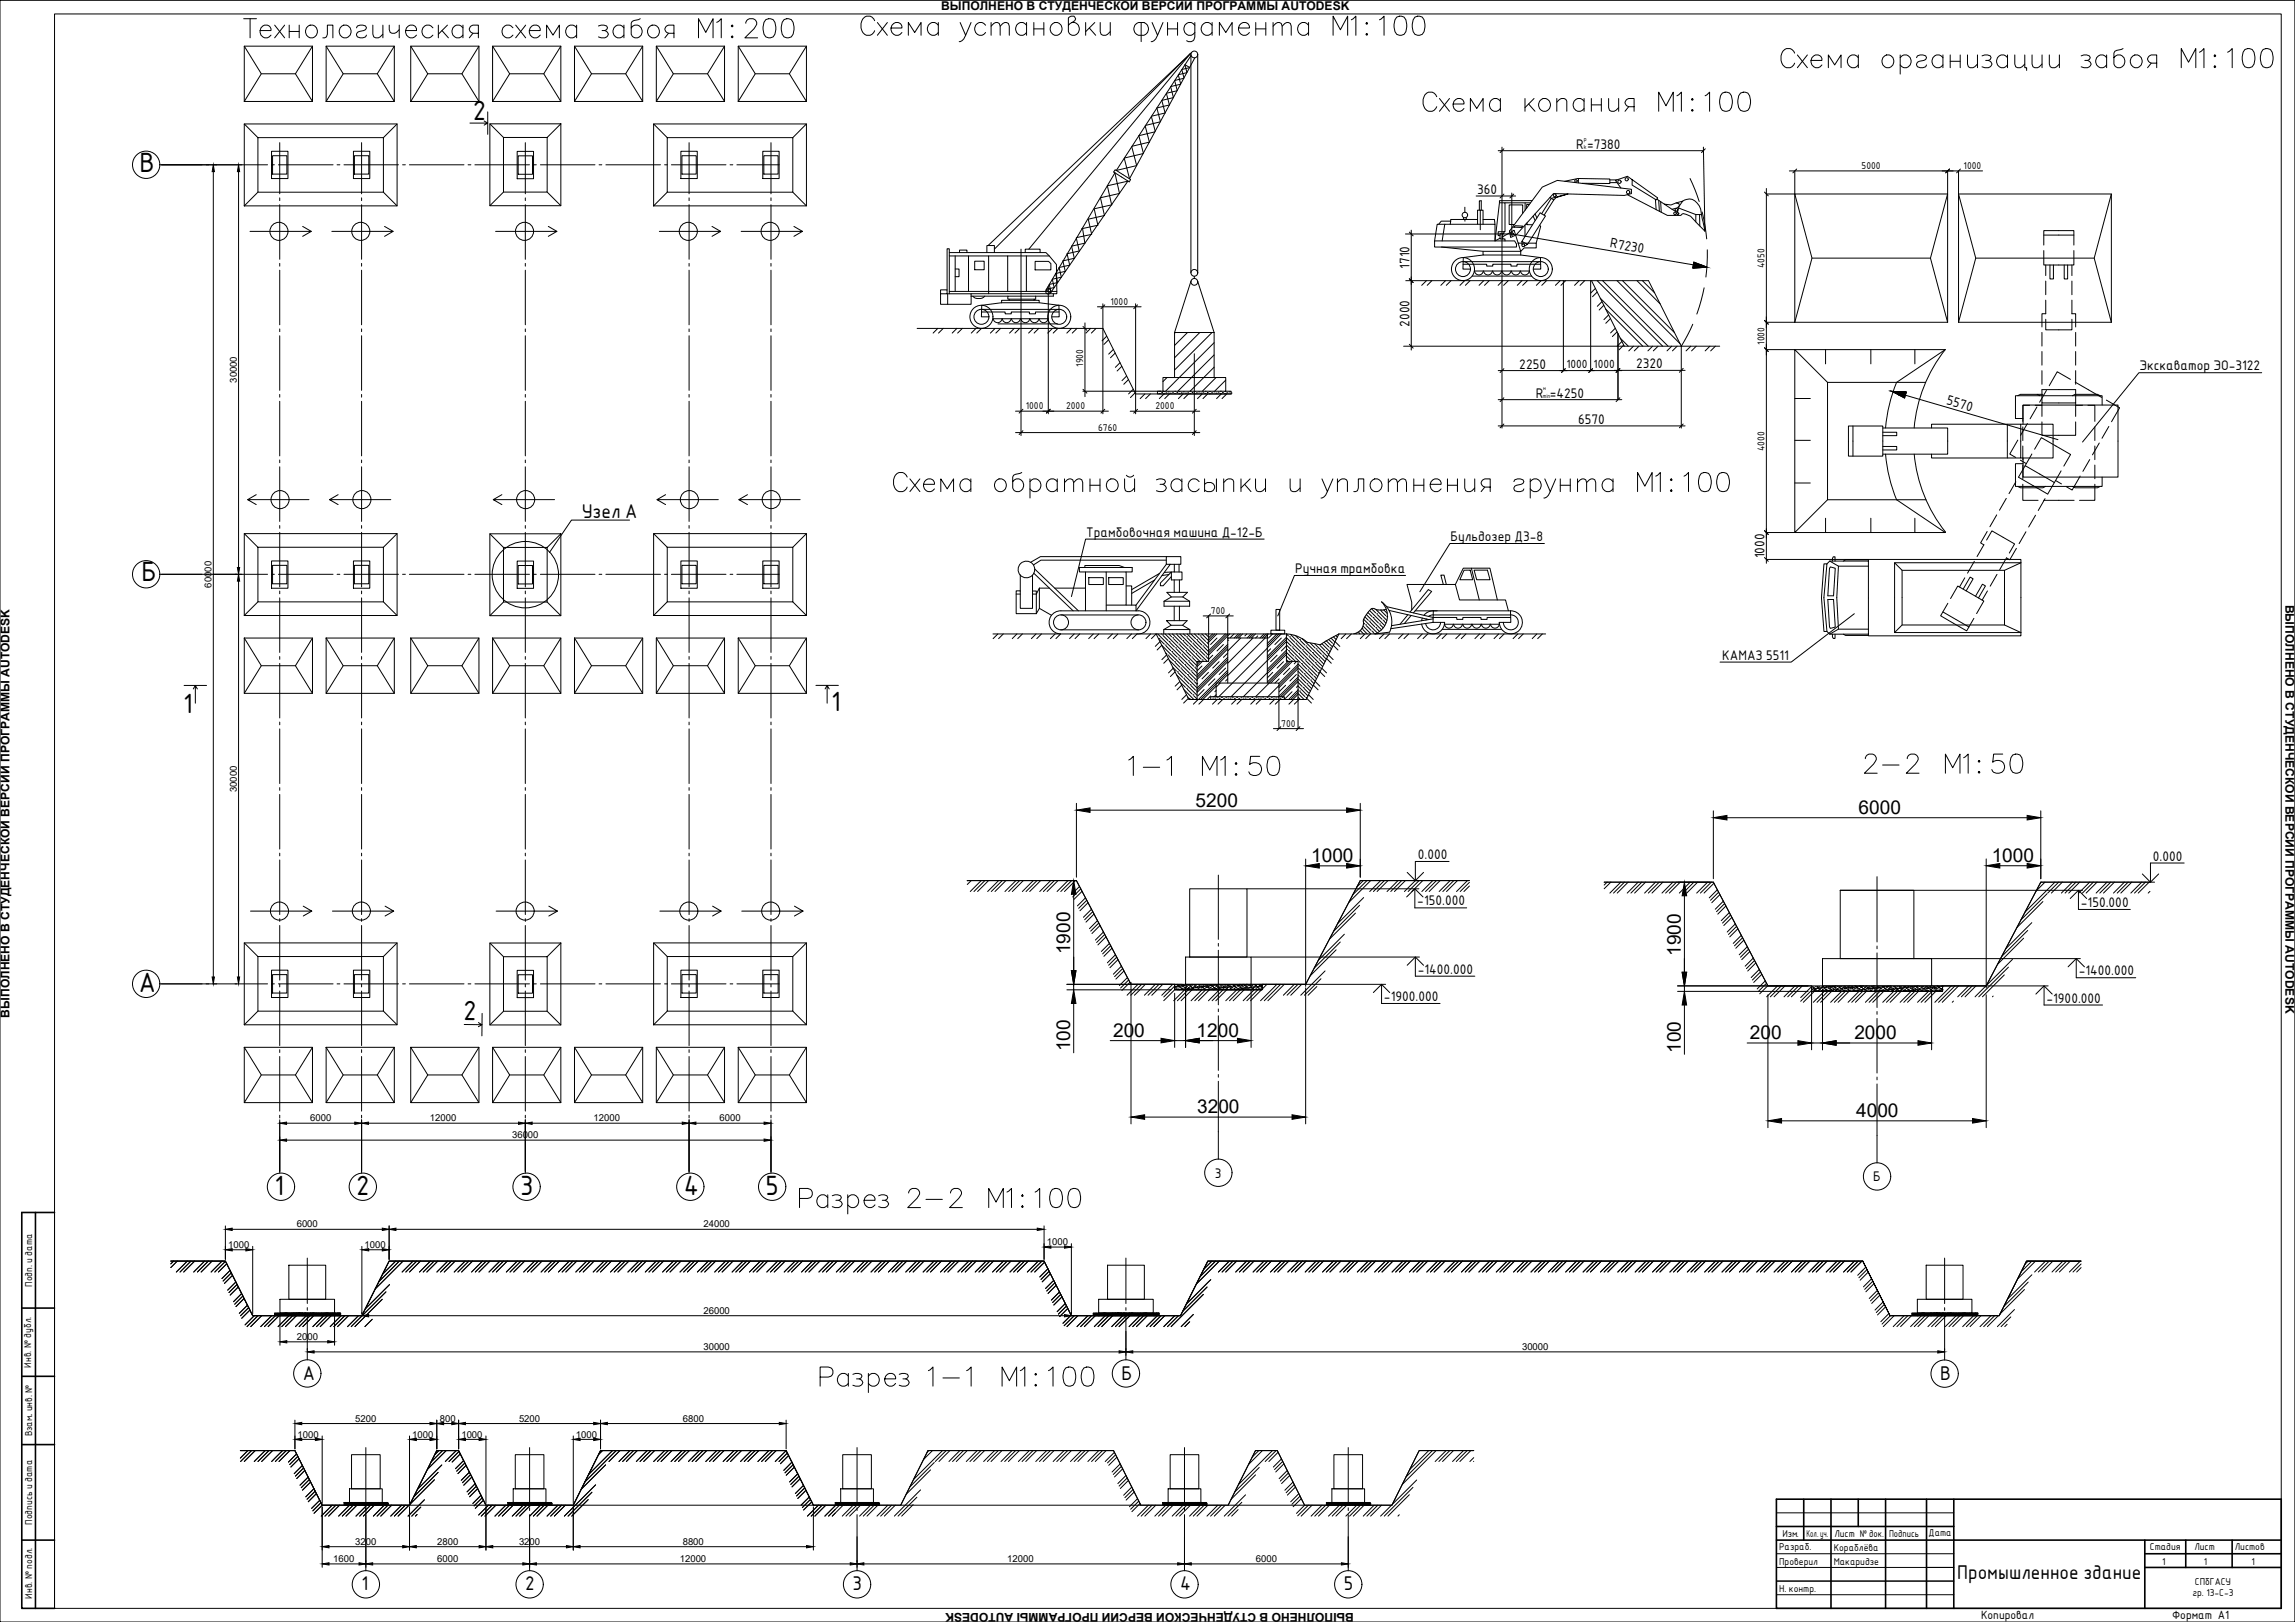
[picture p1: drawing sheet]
<svg xmlns="http://www.w3.org/2000/svg" width="841mm" height="594mm" viewBox="0 0 841 594" stroke-linecap="round" stroke-linejoin="round" font-family="sans-serif">
<defs><g id="words">
<g font-size="14.6">
<text x="314.3" y="16.6">Схема установки фундамента М1:100</text>
<text x="326.3" y="183.8">Схема обратной засыпки и уплотнения грунта М1:100</text>
<text x="291.7" y="445.9">Разрез 2-2 М1:100</text>
</g>
<g font-size="14.1">
<text x="651.6" y="28.2">Схема организации забоя М1:100</text>
<text x="299.2" y="511.2">Разрез 1-1 М1:100</text>
</g>
<g font-size="11.5">
<text x="88.2" y="15.2">Технологическая схема забоя М1:200</text>
<text x="520.3" y="42">Схема копания М1:100</text>
<text x="412.4" y="285.4">1-1 М1:50</text>
<text x="681.9" y="284.3">2-2 М1:50</text>
</g>
<g font-size="9.8">
<text x="173.3" y="44.1">2</text>
<text x="51.2" y="63">В</text>
<text x="51.8" y="213">Б</text>
<text x="67.1" y="261">1</text>
<text x="304.6" y="260.4">1</text>
<text x="50.9" y="363.3">А</text>
<text x="169.7" y="373.6" transform="rotate(1 169.7 373.6)">2</text>
<text x="100.6" y="437.8">1</text>
<text x="130.6" y="437.8">2</text>
<text x="190.6" y="437.8">3</text>
<text x="250.6" y="437.8">4</text>
<text x="280.6" y="437.8">5</text>
</g>
<g font-size="7">
<text x="213.2" y="189.6">Узел А</text>
<text x="438.1" y="295.4">5200</text>
<text x="681.1" y="298.2">6000</text>
<text x="480.5" y="315.8">1000</text>
<text x="729.9" y="315.8">1000</text>
<text x="392.1" y="349.5" transform="rotate(-90 392.1 349.5)">1900</text>
<text x="615.9" y="350.1" transform="rotate(-90 615.9 350.1)">1900</text>
<text x="407.9" y="379.8">200</text>
<text x="438.5" y="379.8">1200</text>
<text x="641.3" y="380.7">200</text>
<text x="679.6" y="380.7">2000</text>
<text x="392.1" y="385.1" transform="rotate(-90 392.1 385.1)">100</text>
<text x="615.9" y="385.7" transform="rotate(-90 615.9 385.7)">100</text>
<text x="438.7" y="407.8">3200</text>
<text x="680.2" y="409.2">4000</text>
<text x="111" y="505.3">А</text>
<text x="411" y="505.3">Б</text>
<text x="711" y="505.3">В</text>
<text x="717.3" y="578.3">Промышленное здание</text>
<text x="132.5" y="582.5">1</text>
<text x="192.5" y="582.5">2</text>
<text x="312.5" y="582.5">3</text>
<text x="432.5" y="582.5">4</text>
<text x="492.5" y="582.5">5</text>
</g>
<g font-size="4.9">
<text x="577.6" y="54.5">R =7380</text>
<text x="541.3" y="71.1">360</text>
<text x="589.9" y="90.6" transform="rotate(10 589.9 90.6)">R7230</text>
<text x="516.5" y="98.4" transform="rotate(-90 516.5 98.4)">1710</text>
<text x="516.5" y="119.7" transform="rotate(-90 516.5 119.7)">2000</text>
<text x="556.8" y="135">2250</text>
<text x="599.6" y="134.9">2320</text>
<text x="784" y="135.6">Экскаватор ЭО-3122</text>
<text x="562.8" y="145.7">R =4250</text>
<text x="713" y="148.1" transform="rotate(16 713 148.1)">5570</text>
<text x="578.4" y="155.3">6570</text>
<text x="398" y="196.6">Трамбовочная машина Д-12-Б</text>
<text x="531.6" y="198.2">Бульдозер Д3-8</text>
<text x="474.6" y="209.9">Ручная трамбовка</text>
<text x="646.6" y="204.5" transform="rotate(-90 646.6 204.5)">1000</text>
<text x="631.1" y="241.6">КАМАЗ 5511</text>
<text x="519.6" y="314.6">0.000</text>
<text x="789" y="315.2">0.000</text>
<text x="519.4" y="331.6">-150.000</text>
<text x="762.6" y="332.2">-150.000</text>
<text x="519.6" y="356.6">-1400.000</text>
<text x="761.8" y="357.2">-1400.000</text>
<text x="507.2" y="366.6">-1900.000</text>
<text x="750" y="367.2">-1900.000</text>
<text x="445.2" y="431.3">3</text>
<text x="686.5" y="432.7">Б</text>
</g>
<g font-size="4.4">
<text x="344.9" y="3.6">ВЫПОЛНЕНО В СТУДЕНЧЕСКОЙ ВЕРСИИ ПРОГРАММЫ AUTODESK</text>
<text x="837.5" y="221.5" transform="rotate(90 837.5 221.5)">ВЫПОЛНЕНО В СТУДЕНЧЕСКОЙ ВЕРСИИ ПРОГРАММЫ AUTODESK</text>
<text x="3.5" y="372.7" transform="rotate(-90 3.5 372.7)">ВЫПОЛНЕНО В СТУДЕНЧЕСКОЙ ВЕРСИИ ПРОГРАММЫ AUTODESK</text>
<text x="496.1" y="590.6" transform="rotate(-180 496.1 590.6)">ВЫПОЛНЕНО В СТУДЕНЧЕСКОЙ ВЕРСИИ ПРОГРАММЫ AUTODESK</text>
</g>
<g font-size="4.2">
<text x="574" y="134.8">1000</text>
<text x="584" y="134.8">1000</text>
<text x="726" y="593.1">Копировал</text>
<text x="796" y="593.1">Формат A1</text>
</g>
<g font-size="3.5">
<text x="682.2" y="61.9">5000</text>
<text x="719.6" y="61.9">1000</text>
<text x="646.6" y="98.2" transform="rotate(-90 646.6 98.2)">4050</text>
<text x="406.9" y="111.7">1000</text>
<text x="646.6" y="126.3" transform="rotate(-90 646.6 126.3)">1000</text>
<text x="396.9" y="134.4" transform="rotate(-90 396.9 134.4)">1900</text>
<text x="86.7" y="140.2" transform="rotate(-90 86.7 140.2)">30000</text>
<text x="375.9" y="149.9">1000</text>
<text x="390.7" y="149.9">2000</text>
<text x="423.4" y="149.9">2000</text>
<text x="402.4" y="157.7">6760</text>
<text x="646.6" y="165.2" transform="rotate(-90 646.6 165.2)">4000</text>
<text x="77.5" y="215.2" transform="rotate(-90 77.5 215.2)">60000</text>
<text x="443.8" y="224.9">700</text>
<text x="469.5" y="266.2">700</text>
<text x="86.7" y="290.2" transform="rotate(-90 86.7 290.2)">30000</text>
<text x="113.6" y="410.7">6000</text>
<text x="157.5" y="410.7">12000</text>
<text x="217.6" y="410.7">12000</text>
<text x="263.7" y="410.7">6000</text>
<text x="187.7" y="416.9">36000</text>
<text x="108.7" y="449.6">6000</text>
<text x="257.8" y="449.6">24000</text>
<text x="83.6" y="457.1">1000</text>
<text x="133.6" y="457.1">1000</text>
<text x="383.6" y="456.1">1000</text>
<text x="11.7" y="471.3" transform="rotate(-90 11.7 471.3)">Подп. и дата</text>
<text x="257.8" y="481.2">26000</text>
<text x="108.8" y="490.8">2000</text>
<text x="257.8" y="494.5">30000</text>
<text x="557.8" y="494.5">30000</text>
<text x="11.4" y="500.9" transform="rotate(-90 11.4 500.9)">Инв. № дубл.</text>
<text x="11.7" y="518.5" transform="rotate(-90 11.7 518.5)">.</text>
<text x="130.2" y="520.7">5200</text>
<text x="161.2" y="520.7">800</text>
<text x="190.2" y="520.7">5200</text>
<text x="250.2" y="520.7">6800</text>
<text x="11.7" y="526.1" transform="rotate(-90 11.7 526.1)">Взам. инв. №</text>
<text x="109.1" y="526.5">1000</text>
<text x="151.1" y="526.5">1000</text>
<text x="169.1" y="526.5">1000</text>
<text x="211.1" y="526.5">1000</text>
<text x="11.7" y="558.5" transform="rotate(-90 11.7 558.5)">Подпись и дата</text>
<text x="653.2" y="562.8">Изм.</text>
<text x="662" y="562.8">Кол. уч.</text>
<text x="672.2" y="562.8">Лист № док.</text>
<text x="692.3" y="563.1">Подпись</text>
<text x="706.7" y="562.6">Дата</text>
<text x="130.2" y="565.8">3200</text>
<text x="160.2" y="565.8">2800</text>
<text x="190.2" y="565.8">3200</text>
<text x="250.2" y="565.8">8800</text>
<text x="652" y="567.8">Разраб.</text>
<text x="672" y="568.1">Кораблёва</text>
<text x="787.9" y="567.8">Стадия</text>
<text x="804.1" y="567.8">Лист</text>
<text x="819" y="567.8">Листов</text>
<text x="122.1" y="572.1">1600</text>
<text x="160.2" y="572.1">6000</text>
<text x="249.1" y="572.1">12000</text>
<text x="369.1" y="572.1">12000</text>
<text x="460.2" y="572.1">6000</text>
<text x="652" y="573.1">Проверил</text>
<text x="672" y="573.1">Макаридзе</text>
<text x="792.3" y="573.1">1</text>
<text x="807.6" y="573.1">1</text>
<text x="825" y="573.1">1</text>
<text x="804.4" y="580.4">СПбГАСУ</text>
<text x="11.7" y="585.5" transform="rotate(-90 11.7 585.5)">Инв. № подл.</text>
<text x="652" y="583.1">Н. контр.</text>
<text x="803.4" y="584.6">гр. 13-С-3</text>
</g>
<g font-size="2.1">
<text x="580.4" y="51.5">р</text>
<text x="580.4" y="54.7">k</text>
<text x="565.5" y="142.9">н</text>
<text x="565.3" y="145.9">min</text>
</g>
</g></defs>
<!-- layer: 0 -->
<g fill="none" stroke="#000" stroke-width=".37">
<path d="M99.5 55.4h6v10h-6zM99.9 57h5.2v6.8h-5.2zM129.5 55.4h6v10h-6zM129.9 57h5.2v6.8h-5.2zM189.5 55.4h6v10.1h-6zM189.9 57.1h5.2v6.7h-5.2zM249.5 55.4h6v10h-6zM249.9 57h5.2v6.8h-5.2zM279.5 55.4h6v10h-6zM279.9 57h5.3v6.8h-5.3zM646.6 70.4l1.4 1.3M658.4 61.9l-1.4 1.4"/>
<path d="M714.4 61.9l-1.4 1.4M718.4 61.9l-1.4 1.4M91.6 84.7h22.5l-3.2 1.9M110.9 82.9l3.2 1.8M121.6 84.7h22.5l-3.2 1.9M140.9 82.9l3.2 1.8M181.6 84.7h22.5l-3.2 1.9M200.9 82.9l3.2 1.8M241.6 84.7h22.5l-3.2 1.9M260.9 82.9l3.2 1.8M271.6 84.7h22.5l-3.2 1.9M290.9 82.9l3.2 1.8"/>
<path d="M749 89.8v-5.3h11v5.3M749 91.8v5.3h11v-5.3M749 86.1h11M749.7 97.1v3.8M751.2 97.1v5.1h1.3v-5.1M756.5 97.1v5.1h1.2v-5.1M759.3 97.1v3.8M396.9 119.6l1.4 1.4M404.9 111.7l-1.4 1.4M416.9 111.7l-1.4 1.4M646.6 117.3l1.4 1.4M749.7 116.9v3.9h9.6v-3.9"/>
<path d="M749.7 109.9v5h-1.4v4.9M749.7 102.9v5M759.3 109.9v5h1.3v4.9M759.3 102.9v5M573.6 135l-1.4 1.4M583.6 135l-1.4 1.4M593.6 135l-1.4 1.4M646.6 127.4l1.4 1.3M748.3 121.7v5.1M748.3 128.7v5M748.3 135.8v5M758.7 139l-4.8-2.8-2.9 5.1"/>
<path d="M760.5 140l9.7 5.6M760.6 121.7v5.1M760.6 128.7v5M760.6 135.8v5M374.9 149.9l-1.4 1.4M374.9 157.7l-1.4 1.4M384.9 149.9l-1.4 1.4M396.9 142.6l1.4 1.4M404.9 149.9l-1.4 1.4M416.9 149.9l-1.4 1.4M438.4 149.9l-1.4 1.4M438.4 157.7l-1.4 1.4"/>
<path d="M551.1 145.7l-1.4 1.4M593.6 145.7l-1.4 1.4M741.3 156.4v4.9M742.9 155.1l-2.4 4.4M743.8 148.5h-2.5v5.8M745.8 148.5h2.5M746.4 149.1l-2.5 4.3M748.3 142.8h12.3v4.8h-12.3zM748.3 154.5v4.9h12.3v-4.9M748.3 147.6v4.9M749.9 143l-2.5 4.3M760.6 147.6v4.9"/>
<path d="M760.6 148.5h2.6M765.2 148.5h2.5v5.8M767.7 156.4v4.9M771.9 146.6l4.9 2.8-3 5.1M772.8 156.2l-2.5 4.3M738.7 176.5l-2.5 4.3M739.4 161.2l-2.9 5.1 2.2 1.2M739.7 174.7l2.4-4.1 10.8 6.1-2.5 4.2-10.7-6.1M740.4 168.5l2.2 1.3M741.3 177.3v6h5.6M741.3 163.4v5M741.3 170.3v5.1"/>
<path d="M744.6 166.3l-2.5 4.3M745.6 164.5l2.5-4.2 10.7 6.2-2.5 4.2M753.3 176l2.1 1.2M755.3 172.5l-2.4 4.2M762.3 174.4l-2.9 5.1-2.2-1.3M765.8 168.3l-2.5 4.3M767.7 177.3v6h-5.6M767.7 163.4v5M767.7 170.3v5.1M769.3 162.3l-2.5 4.3M93.9 181.2l-3.1 1.8M113.2 183h-22.4l3.1 1.8"/>
<path d="M123.9 181.2l-3.1 1.8M143.2 183h-22.4l3.1 1.8M183.9 181.2l-3.1 1.8M203.2 183h-22.4l3.1 1.8M243.9 181.2l-3.1 1.8M263.2 183h-22.4l3.1 1.8M273.9 181.2l-3.1 1.8M293.2 183h-22.4l3.1 1.8M646.6 194.3l1.4 1.5M727 199.5l-2.5 4.3M728 197.8l2-3.4 8.3 4.8-2 3.4M728.2 194.7l-2.4 4.2 1.2 .7"/>
<path d="M731.7 188.6l-2.5 4.3M735.2 182.5l-2.5 4.4M742.4 194.8l-2.5 4.3M745.9 188.7l-2.5 4.3M748.9 183.3h11.2M749.4 182.6l-2.5 4.4M99.5 205.5h6v9.9h-6zM99.9 207.1h5.2v6.7h-5.2zM129.5 205.5h6v9.9h-6zM129.9 207.1h5.2v6.7h-5.2zM189.5 205.5h6v10h-6zM189.9 207.1h5.2v6.8h-5.2z"/>
<path d="M249.5 205.5h6v9.9h-6zM249.9 207.1h5.2v6.7h-5.2zM279.5 205.5h6v9.9h-6zM279.9 207.1h5.3v6.7h-5.3zM714.8 219.2l2.6-4.6 4.8 2.8 4.8 2.7-2.7 4.6M719.4 215.8l2.6-4.4 1.1 .6-2.6 4.4M720 211.6l-1.9 3.4M723.5 205.6l-2.5 4.3M723.9 218.4l2.6-4.4 1.1 .6-2.6 4.4M728.3 216.4l-1.9 3.4M731.8 210.4l-2.5 4.3M738.9 200.8l-2.4 4.2-1.2-.7-2.5 4.4"/>
<path d="M443.6 224.9l-1.4 1.4M450.6 224.9l-1.4 1.4M712 224.1l9.5 5.5M713.8 221l-2.6 4.5 4.7 2.8 4.8 2.8 2.6-4.6M469.4 266.2l-1.4 1.4M476.4 266.2l-1.4 1.4M111.1 331.9l3.2 1.8h-22.5M114.3 333.7l-3.2 1.8M141.1 331.9l3.2 1.8h-22.5M144.3 333.7l-3.2 1.8M201.1 331.9l3.2 1.8h-22.5M204.3 333.7l-3.2 1.8"/>
<path d="M261.1 331.9l3.2 1.8h-22.5M264.3 333.7l-3.2 1.8M291.1 331.9l3.2 1.8h-22.5M294.3 333.7l-3.2 1.8M354.5 322.5h40M436 325.5h21v25h-21zM457 325.5h63M498.5 322.5h40M515.5 328.5l3-3 3 3M518.5 325.5v7h19M587.9 323.1h40M674.4 326.1h27v25h-27z"/>
<path d="M674.4 326.1h88.8M747.9 323.1h40M758.7 329.1l3-3 3 3M761.7 326.1v7h19M99.5 355.3h6v10.1h-6zM99.9 357h5.2v6.7h-5.2zM129.5 355.3h6v10.1h-6zM129.9 357h5.2v6.7h-5.2zM189.5 355.4h6v10h-6zM189.9 357h5.2v6.8h-5.2zM249.5 355.3h6v10.1h-6zM249.9 357h5.2v6.7h-5.2z"/>
<path d="M279.5 355.3h6v10.1h-6zM279.9 357h5.3v6.7h-5.3zM434.5 350.5h24v10h-24zM458.5 350.5h61.7M515.7 353.5l3-3 3 3M518.7 350.5v7h21.8M667.9 351.1h40v10h-40zM701.4 351.1h61M757.9 354.1l3-3 3 3M760.9 351.1v7h21.8M430.5 360.5h32v2h-32zM430.7 361.4h.1"/>
<path d="M430.7 361.7h.1M430.8 361.4h.1M430.8 362.4h.1M430.8 362h.1M431.1 361.3h.1M431.3 360.6h.1M431.3 361.1h.1M431.4 362.4h.1M431.4 360.9h.1M431.5 362.5h.1M431.5 361.9h.1M431.6 361.2h.1"/>
<path d="M431.8 362.4h.1M431.8 361.2h.1M431.8 361h.1M431.9 361.1h.1M432 362.5h.1M432 361.2h.1M432.1 361.4h.1M432.2 362.3h.1M432.2 362.5h.1M432.3 361.7h.1M432.4 361.5h.1M432.5 361.1h.1"/>
<path d="M432.5 362.4h.1M432.7 360.9h.1M432.8 361.9h.1M432.9 362h.1M432.9 362.4h.1M432.9 361.1h.1M433 362.1h.1M433.1 361h.1M433.1 361.2h.1M433.3 362.4h.1M433.4 360.6h.1M433.4 361h.1"/>
<path d="M433.4 362.5h.1M433.5 361.4h.1M433.5 360.7h.1M433.5 362.3h.1M433.6 362.5h.1M433.6 362.3h.1M433.8 360.9h.1M433.9 362.2h.1M433.9 361.1h.1M433.9 361.7h.1M434.1 360.8h.1M434.1 361.8h.1"/>
<path d="M434.3 362.2h.1M434.4 361.5h.1M434.5 362.5h24M434.5 360.8h.1M434.5 361.6h.1M434.5 361.1h.1M434.7 361.2h.1M434.8 361.4h.1M434.8 360.8h.1M434.8 362.3h.1M434.9 362.4h.1M435 362.1h.1"/>
<path d="M435.1 362.5h.1M435.2 360.8h.1M435.3 362.1h.1M435.4 360.8h.1M435.4 360.6h.1M435.5 362.5h.1M435.5 361.8h.1M435.5 361.7h.1M435.7 362h.1M435.9 360.7h.1M435.9 361.1h.1M436 361.2h.1"/>
<path d="M436.1 361.1h.1M436.1 360.6h.1M436.1 361.3h.1M436.2 362.3h.1M436.3 361.2h.1M436.4 361.9h.1M436.5 361.6h.1M436.5 362.4h.1M436.6 360.6h.1M436.6 361.9h.1M436.7 362.5h.1M436.7 360.8h.1"/>
<path d="M436.8 361.8h.1M437 362h.1M437 361.8h.1M437.1 362.1h.1M437.1 361.7h.1M437.5 361.3h.1M437.5 360.7h.1M437.5 362.3h.1M437.6 360.7h.1M437.7 361.1h.1M437.7 361.7h.1M437.9 361.2h.1"/>
<path d="M438 361.7h.1M438 361.1h.1M438.1 362.4h.1M438.1 360.8h.1M438.1 361.8h.1M438.3 362.5h.1M438.4 361.6h.1M438.5 361.6h.1M438.6 361.7h.1M438.7 361.7h.1M438.8 361.3h.1M438.8 362.3h.1"/>
<path d="M439 362.1h.1M439.1 361.6h.1M439.3 361.1h.1M439.4 361.5h.1M439.4 360.8h.1M439.5 361.2h.1M439.5 361.8h.1M439.5 360.7h.1M439.7 362.4h.1M439.8 361.5h.1M439.9 362.5h.1M440 361.2h.1"/>
<path d="M440.1 361.2h.1M440.2 362.2h.1M440.2 361.7h.1M440.5 361.4h.1M440.6 361.6h.1M440.7 361.4h.1M440.8 360.8h.1M440.8 361.8h.1M440.8 361.1h.1M441 361.2h.1M441.1 362.1h.1M441.1 361.3h.1"/>
<path d="M441.2 362.2h.1M441.2 362.4h.1M441.5 361.2h.1M441.5 362.5h.1M441.5 362.2h.1M441.6 360.7h.1M441.7 360.8h.1M441.8 361.2h.1M441.8 361.7h.1M442.1 361.2h.1M442.1 360.7h.1M442.2 361.7h.1"/>
<path d="M442.3 362.5h.1M442.4 361.1h.1M442.5 361.1h.1M442.6 362.4h.1M442.6 361.7h.1M442.6 361.2h.1M442.7 361.8h.1M442.8 361.2h.1M442.8 362.2h.1M442.8 362.3h.1M443 362.4h.1M443 362.5h.1"/>
<path d="M443.1 362.2h.1M443.2 361h.1M443.4 361.7h.1M443.4 361h.1M443.4 360.7h.1M443.5 361.7h.1M443.6 360.8h.1M443.7 362.3h.1M443.9 360.9h.1M443.9 362.2h.1M444 361.1h.1M444.1 361.2h.1"/>
<path d="M444.2 362.2h.1M444.2 361.3h.1M444.2 361.2h.1M444.3 362.2h.1M444.4 362.3h.1M444.5 360.8h.1M444.6 362.5h.1M444.7 361.7h.1M444.8 360.7h.1M444.8 361.7h.1M444.8 360.8h.1M445 361.7h.1"/>
<path d="M445 362.1h.1M445.2 362.2h.1M445.2 360.8h.1M445.3 362.3h.1M445.3 362h.1M445.5 361.2h.1M445.5 362.2h.1M445.6 361.1h.1M445.7 360.8h.1M445.7 362h.1M445.7 360.9h.1M445.8 361.2h.1"/>
<path d="M445.9 360.7h.1M446 362.3h.1M446.1 360.7h.1M446.2 361.6h.1M446.2 360.6h.1M446.2 361.3h.1M446.2 362.5h.1M446.4 361.9h.1M446.6 361.7h.1M446.6 360.6h.1M446.7 361.9h.1M446.7 361.7h.1"/>
<path d="M446.8 361.2h.1M446.8 362.2h.1M446.8 361.8h.1M447.1 361.8h.1M447.2 361.1h.1M447.2 362.2h.1M447.4 361.2h.1M447.4 360.7h.1M447.5 361.6h.1M447.6 362.3h.1M447.7 360.8h.1M447.8 361.7h.1"/>
<path d="M447.8 362.5h.1M448 361.7h.1M448.1 361.7h.1M448.1 361.1h.1M448.2 362.1h.1M448.3 361.4h.1M448.4 361.6h.1M448.8 361.1h.1M448.8 360.7h.1M448.8 361.8h.1M448.8 361.6h.1M449 361.2h.1"/>
<path d="M449.1 361.5h.1M449.2 362.3h.1M449.3 362.2h.1M449.4 362.5h.1M449.4 362.3h.1M449.4 361.5h.1M449.5 361.1h.1M449.5 362.1h.1M449.7 361.7h.1M449.7 360.8h.1M449.8 361.5h.1M449.9 360.9h.1"/>
<path d="M450.1 360.6h.1M450.2 361.6h.1M450.3 361.3h.1M450.3 361.1h.1M450.5 361.4h.1M450.6 361.2h.1M450.7 362.3h.1M450.8 361.3h.1M450.8 361.1h.1M450.8 362.1h.1M450.8 361.8h.1M450.9 361.9h.1"/>
<path d="M451 362.5h.1M451.2 361.3h.1M451.3 361.7h.1M451.3 362.3h.1M451.4 360.6h.1M451.5 361.6h.1M451.8 360.9h.1M451.9 361.2h.1M451.9 361.1h.1M452.1 361.2h.1M452.1 361.1h.1M452.2 362h.1"/>
<path d="M452.3 362.3h.1M452.3 362.5h.1M452.3 361.4h.1M452.4 361.4h.1M452.5 362.5h.1M452.5 361.1h.1M452.8 360.6h.1M452.8 361.6h.1M452.9 361.8h.1M452.9 361.7h.1M453 362.3h.1M453.2 361h.1"/>
<path d="M453.4 362.3h.1M453.5 362.4h.1M453.5 361.1h.1M453.5 361h.1M453.5 362h.1M453.7 362.3h.1M453.7 361.2h.1M453.9 360.9h.1M453.9 362.3h.1M453.9 361h.1M454 362.2h.1M454.1 362.5h.1"/>
<path d="M454.1 360.5h.1M454.2 361.5h.1M454.2 362.5h.1M454.4 362.2h.1M454.4 361.4h.1M454.5 361.7h.1M454.6 360.8h.1M454.8 361.1h.1M454.8 362h.1M454.9 360.8h.1M454.9 361.9h.1M455 361.9h.1"/>
<path d="M455.1 362.1h.1M455.1 361.1h.1M455.3 360.7h.1M455.3 361.2h.1M455.3 362h.1M455.4 362.3h.1M455.5 360.5h.1M455.5 362.3h.1M455.5 361.5h.1M455.5 362.5h.1M455.7 362.5h.1M455.7 362h.1"/>
<path d="M455.9 360.9h.1M456 360.7h.1M456.1 361.7h.1M456.1 361h.1M456.2 362h.1M456.2 360.6h.1M456.4 361.4h.1M456.4 361.9h.1M456.5 361.5h.1M456.6 360.6h.1M456.6 361.1h.1M456.7 361.9h.1"/>
<path d="M456.8 360.5h.1M456.8 361.5h.1M456.8 362.5h.1M456.9 361.2h.1M456.9 361.9h.1M457.1 362.3h.1M457.1 361.8h.1M457.3 362.5h.1M457.5 362.4h.1M457.5 361h.1M457.5 362h.1M457.6 362.5h.1"/>
<path d="M457.6 361.7h.1M457.8 361.7h.1M457.9 361h.1M458 361.1h.1M458.1 361.7h.1M458.2 361.5h.1M458.2 362.5h.1M458.2 361.1h.1M458.4 361.2h.1M458.5 361.6h.1M458.5 360.5h49.3M458.5 361.5h.1"/>
<path d="M458.7 362.3h.1M458.8 361h.1M458.8 362h.1M458.9 362.5h.1M459 361.9h.1M459.1 362h.1M459.2 361.5h.1M459.2 361.7h.1M459.4 361.5h.1M459.5 361.5h.1M459.5 362.4h.1M459.6 360.6h.1"/>
<path d="M459.8 361.1h.1M459.8 361.5h.1M460 361h.1M460 361.2h.1M460.1 360.9h.1M460.2 361.9h.1M460.2 362.3h.1M460.4 362.5h.1M460.5 361.4h.1M460.5 361.5h.1M460.6 361.6h.1M460.8 361.5h.1"/>
<path d="M460.8 361.7h.1M460.8 361.3h.1M460.8 362.4h.1M461.1 362h.1M461.2 361.3h.1M461.4 361.1h.1M461.5 360.9h.1M461.5 361.9h.1M461.5 360.6h.1M461.6 362.4h.1M461.6 361.2h.1M461.7 362.5h.1"/>
<path d="M461.8 362.3h.1M461.9 361.2h.1M462 362.5h.1M462 361h.1M462.1 361.1h.1M462.2 361.4h.1M462.2 361.2h.1M462.2 362.4h.1M462.4 362.4h.1M462.4 361.7h.1M503.3 363.5l3-3 3 3M506.3 360.5v7h21.4"/>
<path d="M663.9 363.1v-2h48v2h-48h48M663.9 361.4h.1M663.9 362.4h.1M664.3 361.8h.1M664.3 362.2h.1M664.3 361.5h.1M664.5 361.9h.1M664.5 361.6h.1M664.6 362.2h.1M664.6 362.9h.1M664.7 362.8h.1M664.8 362.3h.1"/>
<path d="M664.9 362.4h.1M664.9 362.9h.1M665 362.1h.1M665.2 361.4h.1M665.2 362.4h.1M665.3 362.1h.1M665.3 362.8h.1M665.7 362h.1M665.8 361.4h.1M665.9 361.5h.1M665.9 361.9h.1M665.9 362h.1"/>
<path d="M665.9 362.9h.1M666.1 361.6h.1M666.3 362.8h.1M666.3 361.8h.1M666.3 361.9h.1M666.4 361.9h.1M666.5 361.4h.1M666.5 362.9h.1M666.5 362.4h.1M666.9 362.3h.1M666.9 362.1h.1M667 361.8h.1"/>
<path d="M667.2 361.9h.1M667.3 362.8h.1M667.3 361.8h.1M667.4 362.8h.1M667.5 361.5h.1M667.5 362.9h.1M667.5 363.1h.1M667.7 361.6h.1M667.7 361.8h.1M667.8 363.1h.1M667.9 361.4h.1M667.9 362.8h.1"/>
<path d="M667.9 362.3h.1M668 361.5h.1M668.1 362.9h.1M668.2 363h.1M668.4 361.9h.1M668.4 361.7h.1M668.5 362.1h.1M668.5 361.9h.1M668.6 362.8h.1M668.7 361.6h.1M668.9 362.9h.1M668.9 362.3h.1"/>
<path d="M669 362.4h.1M669.1 361.5h.1M669.1 361.6h.1M669.1 362.9h.1M669.2 361.3h.1M669.2 362.3h.1M669.3 361.6h.1M669.5 362.8h.1M669.6 362.8h.1M669.7 362.9h.1M669.8 361.5h.1M669.9 361.8h.1"/>
<path d="M669.9 361.4h.1M669.9 362.8h.1M670 362.1h.1M670.1 361.5h.1M670.2 362.7h.1M670.4 361.9h.1M670.5 361.4h.1M670.5 362.7h.1M670.5 362h.1M670.6 362.3h.1M670.6 361.5h.1M670.9 361.6h.1"/>
<path d="M670.9 362.6h.1M671 362.4h.1M671 362.8h.1M671.2 361.3h.1M671.2 361.8h.1M671.3 362.8h.1M671.3 362.9h.1M671.4 361.3h.1M671.5 362.9h.1M671.6 362.9h.1M671.6 362.6h.1M671.6 362.1h.1"/>
<path d="M671.8 361.2h.1M671.9 362.5h.1M671.9 361.3h.1M671.9 362.3h.1M672 361.5h.1M672.2 361.5h.1M672.3 362.5h.1M672.4 361.6h.1M672.5 361.9h.1M672.5 361.1h.1M672.5 361.8h.1M672.6 362.8h.1"/>
<path d="M672.8 362.9h.1M673 362.4h.1M673.1 362.5h.1M673.2 362.1h.1M673.2 361.3h.1M673.2 362.3h.1M673.5 362.9h.1M673.7 362.3h.1M673.8 361.5h.1M673.9 361.8h.1M673.9 362.7h.1M674 361.6h.1"/>
<path d="M674 361.5h.1M674.2 362.7h.1M674.3 362.2h.1M674.4 362.9h.1M674.5 361.3h.1M674.5 362h.1M674.6 362.3h.1M674.6 362.2h.1M674.6 362h.1M674.8 362.1h.1M675 362.1h.1M675 362.5h.1"/>
<path d="M675.2 361.7h.1M675.3 362.7h.1M675.4 361.5h.1M675.6 362.9h.1M675.6 361.6h.1M675.7 363h.1M675.7 362h.1M675.8 362.7h.1M675.9 361.2h.1M675.9 362.2h.1M676 362h.1M676 362.9h.1"/>
<path d="M676 361.5h.1M676.1 361.6h.1M676.4 362.1h.1M676.4 361.9h.1M676.5 361.8h.1M676.6 362.7h.1M676.6 362h.1M677 361.5h.1M677.1 361.8h.1M677.1 362.5h.1M677.2 361.6h.1M677.2 362.6h.1"/>
<path d="M677.2 361.2h.1M677.2 362.2h.1M677.4 361.8h.1M677.4 362.7h.1M677.5 363.1h.1M677.6 362.9h.1M677.6 363h.1M677.7 361.2h.1M677.8 361.8h.1M677.8 363.1h.1M677.9 361.7h.1M677.9 362.7h.1"/>
<path d="M677.9 362.1h.1M678.1 361.6h.1M678.2 363h.1M678.5 361.6h.1M678.5 361.2h.1M678.5 361.5h.1M678.6 362.2h.1M678.6 362h.1M678.7 361.6h.1M678.7 362.1h.1M678.8 361.6h.1M678.9 362.9h.1"/>
<path d="M679 362.7h.1M679.1 361.6h.1M679.2 362.5h.1M679.2 362.9h.1M679.2 361.7h.1M679.3 362.7h.1M679.5 362.1h.1M679.6 362.8h.1M679.6 361.1h.1M679.7 363h.1M679.7 363.1h.1M679.8 361.5h.1"/>
<path d="M679.9 361.2h.1M679.9 362.2h.1M680.1 361.4h.1M680.1 361.5h.1M680.1 361.6h.1M680.2 361.7h.1M680.3 362.7h.1M680.3 361.6h.1M680.5 361.4h.1M680.5 361.7h.1M680.6 362.7h.1M680.7 362.1h.1"/>
<path d="M680.8 362.9h.1M681 362.6h.1M681.1 362.1h.1M681.2 361.3h.1M681.2 362.5h.1M681.2 361.2h.1M681.2 362.1h.1M681.3 362.6h.1M681.5 361.3h.1M681.7 362.6h.1M681.7 361.1h.1M681.7 361.5h.1"/>
<path d="M681.7 363h.1M681.8 361.2h.1M681.9 361.2h.1M681.9 361.6h.1M681.9 362.5h.1M681.9 362.6h.1M682.1 362.7h.1M682.2 361.6h.1M682.3 362.5h.1M682.3 362.9h.1M682.6 361.1h.1M682.6 362.1h.1"/>
<path d="M682.7 362.1h.1M682.8 362.2h.1M683 362.4h.1M683.2 361.6h.1M683.3 362.3h.1M683.3 362.6h.1M683.3 361.5h.1M683.5 361.6h.1M683.7 362.3h.1M683.7 362.7h.1M683.7 361.2h.1M683.7 363h.1"/>
<path d="M683.9 361.1h.1M683.9 362.1h.1M683.9 362.9h.1M684 363.1h.1M684.2 361.6h.1M684.3 362.1h.1M684.3 361.7h.1M684.4 362.2h.1M684.5 361.6h.1M684.6 362.6h.1M684.7 362.2h.1M684.8 362.1h.1"/>
<path d="M684.9 361.5h.1M685.1 362.1h.1M685.1 361.6h.1M685.2 362.1h.1M685.3 362.6h.1M685.3 363.1h.1M685.3 362.7h.1M685.4 362.7h.1M685.5 362.9h.1M685.8 362h.1M685.8 361.2h.1M685.8 363.1h.1"/>
<path d="M685.9 362.1h.1M685.9 361.3h.1M685.9 361.6h.1M685.9 362.6h.1M686 362h.1M686.3 361.7h.1M686.4 361.9h.1M686.5 361.5h.1M686.5 361.1h.1M686.6 362.1h.1M686.6 363.1h.1M686.7 361.6h.1"/>
<path d="M686.8 362.2h.1M686.9 362.7h.1M686.9 362.2h.1M687.1 362.9h.1M687.1 361.8h.1M687.2 361.6h.1M687.3 362.5h.1M687.3 362.6h.1M687.4 361.8h.1M687.5 362.1h.1M687.6 363.1h.1M687.8 361.7h.1"/>
<path d="M687.8 361.2h.1M687.9 363h.1M687.9 362h.1M688 363h.1M688 361.5h.1M688.3 361.6h.1M688.3 363h.1M688.3 361.7h.1M688.4 361.8h.1M688.4 362.7h.1M688.5 361.6h.1M688.6 362.5h.1"/>
<path d="M688.7 362.9h.1M688.8 361.6h.1M688.9 362.2h.1M689 362.9h.1M689 362.1h.1M689.2 361.6h.1M689.2 362.9h.1M689.3 362h.1M689.3 363h.1M689.4 362.7h.1M689.5 362.7h.1M689.6 361.5h.1"/>
<path d="M689.6 362.8h.1M689.8 361.6h.1M689.9 361.5h.1M689.9 361.3h.1M689.9 362.5h.1M689.9 361.4h.1M690 362.7h.1M690.1 361.4h.1M690.2 362.9h.1M690.3 362.7h.1M690.4 361.8h.1M690.5 361.4h.1"/>
<path d="M690.6 362h.1M690.6 362.7h.1M690.6 363h.1M690.9 362.2h.1M691 362.3h.1M691 362.6h.1M691.2 361.5h.1M691.2 361.3h.1M691.3 362.5h.1M691.4 361.6h.1M691.4 362.7h.1M691.5 361.3h.1"/>
<path d="M691.6 362.7h.1M691.7 362.5h.1M691.8 362.9h.1M691.9 361.2h.1M691.9 361.3h.1M691.9 362h.1M692 362.5h.1M692 363h.1M692.2 362.1h.1M692.4 362.5h.1M692.4 361.8h.1M692.5 361.5h.1"/>
<path d="M692.5 361.9h.1M692.6 362.5h.1M692.6 361.1h.1M692.8 361.5h.1M693 362.3h.1M693 361.6h.1M693.1 362.4h.1M693.2 362.7h.1M693.3 362h.1M693.3 362.9h.1M693.3 362.3h.1M693.4 362.9h.1"/>
<path d="M693.5 362.7h.1M693.6 362.8h.1M693.7 362.3h.1M693.8 362.1h.1M693.9 361.5h.1M693.9 362.4h.1M693.9 361.3h.1M694.1 361.4h.1M694.4 361.5h.1M694.4 362.2h.1M694.5 361.8h.1M694.6 362h.1"/>
<path d="M694.6 362.9h.1M694.6 361.6h.1M694.7 362.2h.1M694.8 362.7h.1M695 362.9h.1M695 362.3h.1M695.1 362.4h.1M695.1 362.1h.1M695.2 361.4h.1M695.3 362.4h.1M695.3 362.1h.1M695.5 362.8h.1"/>
<path d="M695.8 362h.1M695.9 361.9h.1M695.9 361.4h.1M696 362.9h.1M696 361.4h.1M696.1 362h.1M696.2 361.6h.1M696.4 362.7h.1M696.5 361.9h.1M696.5 361.8h.1M696.6 361.4h.1M696.6 362.4h.1"/>
<path d="M696.6 362.9h.1M696.6 361.9h.1M696.9 362.1h.1M697.1 362.3h.1M697.2 361.8h.1M697.3 361.9h.1M697.3 362.9h.1M697.4 361.8h.1M697.5 361.4h.1M697.6 362.8h.1M697.6 363.1h.1M697.7 362.9h.1"/>
<path d="M697.7 361.6h.1M697.8 361.7h.1M697.9 361.4h.1M697.9 363h.1M697.9 362.4h.1M697.9 362.7h.1M698.1 361.4h.1M698.1 361.5h.1M698.2 362.9h.1M698.3 363h.1M698.5 362.1h.1M698.5 361.6h.1"/>
<path d="M698.6 361.9h.1M698.6 362.9h.1M698.8 361.6h.1M699 362.9h.1M699.1 362.3h.1M699.1 361.4h.1M699.2 362.4h.1M699.2 361.6h.1M699.2 361.4h.1M699.3 362.9h.1M699.3 362.3h.1M699.3 361.6h.1"/>
<path d="M699.5 362.7h.1M699.6 362.8h.1M699.7 362.9h.1M699.9 361.5h.1M699.9 361.9h.1M700 362.8h.1M700.1 362.1h.1M700.1 361.4h.1M700.2 361.4h.1M700.4 362.7h.1M700.6 361.4h.1M700.6 362.4h.1"/>
<path d="M700.6 361.9h.1M700.6 362.7h.1M700.7 361.4h.1M700.7 362h.1M700.9 361.6h.1M701 362.6h.1M701.1 362.7h.1M701.1 362.4h.1M701.3 361.8h.1M701.3 361.3h.1M701.3 362.8h.1M701.3 362.9h.1"/>
<path d="M701.5 361.2h.1M701.7 362.9h.1M701.7 362.1h.1M701.7 362.5h.1M701.8 362.9h.1M701.9 361.3h.1M702 362.3h.1M702 361.2h.1M702 362.5h.1M702.1 361.4h.1M702.2 361.5h.1M702.3 361.4h.1"/>
<path d="M702.4 362.5h.1M702.5 361.6h.1M702.6 361.8h.1M702.6 362.8h.1M702.6 361.1h.1M702.7 361.9h.1M702.7 362.7h.1M702.9 362.8h.1M703.1 362.4h.1M703.2 362.4h.1M703.2 361.3h.1M703.3 362.1h.1"/>
<path d="M703.3 362.3h.1M703.3 362.5h.1M703.7 362.9h.1M703.8 362.3h.1M703.9 361.4h.1M703.9 361.8h.1M704 362.8h.1M704.1 361.6h.1M704.2 361.5h.1M704.3 362.7h.1M704.5 362.2h.1M704.5 362.8h.1"/>
<path d="M704.6 361.3h.1M704.6 362.3h.1M704.7 361.9h.1M704.7 362.1h.1M704.8 362h.1M705.1 362.1h.1M705.3 361.8h.1M705.3 362.5h.1M705.3 362.7h.1M705.4 361.4h.1M705.7 361.6h.1M705.8 362.9h.1"/>
<path d="M705.8 363h.1M705.8 362.7h.1M705.8 362h.1M705.9 361.3h.1M706 362.3h.1M706.1 362.8h.1M706.1 362h.1M706.2 361.5h.1M706.3 361.6h.1M706.4 362h.1M706.5 361.9h.1M706.6 361.8h.1"/>
<path d="M706.6 362.8h.1M706.8 362h.1M707 361.4h.1M707.2 361.8h.1M707.2 361.3h.1M707.2 361.6h.1M707.3 362.2h.1M707.3 362.5h.1M707.4 362.6h.1M707.4 362.7h.1M707.5 361.8h.1M707.6 362.8h.1"/>
<path d="M707.7 363.1h.1M707.8 363h.1M707.9 361.1h.1M707.9 361.1h42.7M707.9 361.7h.1M707.9 363h.1M708 362.7h.1M708 362h.1M708.3 361.6h.1M708.3 363h.1M708.6 361.3h.1M708.6 362.2h.1"/>
<path d="M708.6 361.6h.1M708.6 361.4h.1M708.8 362h.1M708.8 361.6h.1M708.9 362.1h.1M709 362.7h.1M709 362.9h.1M709.2 362.8h.1M709.3 361.5h.1M709.3 361.7h.1M709.3 362.7h.1M709.3 362.9h.1"/>
<path d="M709.3 362.5h.1M709.6 362h.1M709.7 362.8h.1M709.8 361.1h.1M709.8 363h.1M709.9 361.2h.1M710 362.2h.1M710 363.1h.1M710 361.5h.1M710.2 361.4h.1M710.3 361.6h.1M710.4 361.6h.1"/>
<path d="M710.4 362.7h.1M710.6 361.7h.1M710.6 362.7h.1M710.6 361.4h.1M710.7 362.7h.1M710.8 362.8h.1M710.9 362.1h.1M711.1 362.6h.1M711.2 362h.1M711.2 361.2h.1M711.3 362.2h.1M711.3 361.3h.1"/>
<path d="M711.4 362.5h.1M711.5 362.6h.1M711.6 361.2h.1M711.8 361.4h.1M711.8 362.5h.1M746.1 364.1l3-3 3 3M749.1 361.1v7h21.4M62.6 461.9h20l10 20h40l10-20h240l10 20h40l10-20h240l10 20h40l10-20h20h-20l-10 20h-40l-10-20h-240l-10 20h-40l-10-20h-240l-10 20h-40l-10-20zM63.6 461.9l-1 1M65 461.9l-2.4 2.4M68.6 461.9l-4 4M70 461.9l-4 4"/>
<path d="M71.3 461.9l-4 4M75 461.9l-4 4M76.3 461.9l-4 4M77.7 461.9l-4 4M81.4 461.9l-4 4M82.6 462l-3.9 3.9M83.1 462.9l-3 3M84.3 465.3l-3 3M84.8 466.2l-3 3M85.2 467.1l-3 3M86.4 469.6l-3 2.9M86.9 470.4l-3 3"/>
<path d="M87.3 471.4l-3 2.9M88.5 473.8l-2.9 3M89 474.7l-3 3M89.5 475.6l-3 3M90.7 478l-3 3M91.1 478.9l-3 3M91.6 479.8l-3 3M102.6 475.9h20v5h-20zM105.9 463.4h13.5v12.5h-13.5zM140.1 475.9l-10 10M141.4 473.2l-12.7 12.7M142.8 470.5l-9 8.9"/>
<path d="M145 461.9l-4.8 4.8M146.3 461.9l-7.4 7.5M147.7 461.9l-10.2 10.2M151.4 461.9l-4 4M152.7 461.9l-4 4M154.1 461.9l-4 4M157.7 461.9l-4 4M159.1 461.9l-4 4M160.4 461.9l-4 4M164.1 461.9l-4 4M165.4 461.9l-4 4M166.8 461.9l-4 4"/>
<path d="M170.5 461.9l-4 4M171.8 461.9l-4 4M173.2 461.9l-4 4M176.8 461.9l-4 4M178.2 461.9l-4 4M179.5 461.9l-4 4M183.2 461.9l-4 4M184.5 461.9l-4 4M185.9 461.9l-4 4M189.5 461.9l-4 4M190.9 461.9l-4 4M192.3 461.9l-4 4"/>
<path d="M195.9 461.9l-4 4M197.3 461.9l-4 4M198.6 461.9l-4 4M202.3 461.9l-4 4M203.6 461.9l-4 4M205 461.9l-4 4M208.6 461.9l-4 4M210 461.9l-4 4M211.3 461.9l-4 4M215 461.9l-4 4M216.4 461.9l-4 4M217.7 461.9l-4 4"/>
<path d="M221.4 461.9l-4 4M222.7 461.9l-4 4M224.1 461.9l-4 4M227.7 461.9l-4 4M229.1 461.9l-4 4M230.4 461.9l-4 4M234.1 461.9l-4 4M235.5 461.9l-4 4M236.8 461.9l-4 4M240.5 461.9l-4 4M241.8 461.9l-4 4M243.2 461.9l-4 4"/>
<path d="M246.8 461.9l-4 4M248.2 461.9l-4 4M249.5 461.9l-4 4M253.2 461.9l-4 4M254.6 461.9l-4.1 4M255.9 461.9l-4 4M259.6 461.9l-4 4M260.9 461.9l-4 4M262.3 461.9l-4 4M265.9 461.9l-4 4M267.3 461.9l-4 4M268.6 461.9l-4 4"/>
<path d="M272.3 461.9l-4 4M273.6 461.9l-4 4M275 461.9l-4 4M278.7 461.9l-4 4M280 461.9l-4 4M281.3 461.9l-4 4M285 461.9l-4 4M286.4 461.9l-4 4M287.7 461.9l-4 4M291.4 461.9l-4 4M292.7 461.9l-4 4M294.1 461.9l-4 4"/>
<path d="M297.8 461.9l-4 4M299.1 461.9l-4 4M300.4 461.9l-4 4M304.1 461.9l-4 4M305.5 461.9l-4 4M306.8 461.9l-4 4M310.5 461.9l-4 4M311.8 461.9l-4 4M313.2 461.9l-4 4M316.8 461.9l-4 4M318.2 461.9l-4 4M319.5 461.9l-4 4"/>
<path d="M323.2 461.9l-4 4M324.5 461.9l-4 4M325.9 461.9l-4 4M329.6 461.9l-4 4M330.9 461.9l-4 4M332.3 461.9l-4 4M335.9 461.9l-4 4M337.3 461.9l-4 4M338.6 461.9l-4 4M342.3 461.9l-4 4M343.6 461.9l-4 4M345 461.9l-4 4"/>
<path d="M348.7 461.9l-4 4M350 461.9l-4 4M351.4 461.9l-4 4M355 461.9l-4 4M356.4 461.9l-4 4M357.7 461.9l-4 4M361.4 461.9l-4 4M362.7 461.9l-4 4M364.1 461.9l-4 4M367.7 461.9l-4 4M369.1 461.9l-4 4M370.5 461.9l-4 4"/>
<path d="M374.1 461.9l-4 4M375.5 461.9l-4 4M376.8 461.9l-4 4M380.5 461.9l-4 4M381.8 461.9l-4 4M382.8 462.3l-3.6 3.6M384 464.7l-3 3M384.5 465.6l-3 3M384.9 466.5l-3 3M386.1 469l-2.9 2.9M386.6 469.9l-3 2.9M387 470.8l-2.9 2.9"/>
<path d="M388.3 473.2l-3 3M388.7 474.1l-3 3M389.2 475l-3 3M390.4 477.4l-3 3M390.8 478.3l-2.9 3M391.3 479.2l-3 3M402.6 475.9h20v5h-20zM405.9 463.4h13.5v12.5h-13.5zM441 474.1l-11.8 11.8M442.3 471.4l-8.9 8.9M443.7 468.7l-9 8.9M444.1 461.9l-3 3"/>
<path d="M445.5 461.9l-5.7 5.7M446.8 461.9l-8.4 8.4M450.5 461.9l-4 4M451.8 461.9l-4 4M453.2 461.9l-4 4M456.8 461.9l-4 4M458.2 461.9l-4 4M459.5 461.9l-4 4M463.2 461.9l-4 4M464.6 461.9l-4 4M465.9 461.9l-4 4M469.6 461.9l-4 4"/>
<path d="M470.9 461.9l-4 4M472.3 461.9l-4 4M475.9 461.9l-4 4M477.3 461.9l-4 4M478.6 461.9l-4 4M482.3 461.9l-4 4M483.7 461.9l-4 4M485 461.9l-4 4M488.7 461.9l-4 4M490 461.9l-4 4M491.4 461.9l-4 4M495 461.9l-4 4"/>
<path d="M496.4 461.9l-4 4M497.7 461.9l-4 4M501.4 461.9l-4 4M502.8 461.9l-4 4M504.1 461.9l-4 4M507.8 461.9l-4 4M509.1 461.9l-4 4M510.5 461.9l-4 4M514.1 461.9l-4 4M515.5 461.9l-4 4M516.8 461.9l-4 4M520.5 461.9l-4 4"/>
<path d="M521.8 461.9l-4 4M523.2 461.9l-4 4M526.9 461.9l-4 4M528.2 461.9l-4 4M529.5 461.9l-4 4M533.2 461.9l-4 4M534.6 461.9l-4 4M535.9 461.9l-4 4M539.6 461.9l-4 4M540.9 461.9l-4 4M542.3 461.9l-4 4M546 461.9l-4 4"/>
<path d="M547.3 461.9l-4 4M548.6 461.9l-4 4M552.3 461.9l-4 4M553.7 461.9l-4 4M555 461.9l-4 4M558.7 461.9l-4 4M560 461.9l-4 4M561.4 461.9l-4 4M565 461.9l-4 4M566.4 461.9l-4 4M567.7 461.9l-4 4M571.4 461.9l-4 4"/>
<path d="M572.7 461.9l-4 4M574.1 461.9l-4 4M577.8 461.9l-4 4M579.1 461.9l-4 4M580.5 461.9l-4 4M584.1 461.9l-4 4M585.5 461.9l-4 4M586.8 461.9l-4 4M590.5 461.9l-4 4M591.8 461.9l-4 4M593.2 461.9l-4 4M596.9 461.9l-4 4"/>
<path d="M598.2 461.9l-4 4M599.6 461.9l-4 4M603.2 461.9l-4 4M604.6 461.9l-4 4M605.9 461.9l-4 4M609.6 461.9l-4 4M610.9 461.9l-4 4M612.3 461.9l-4 4M615.9 461.9l-4 4M617.3 461.9l-4 4M618.7 461.9l-4 4M622.3 461.9l-4 4"/>
<path d="M623.7 461.9l-4 4M625 461.9l-4 4M628.7 461.9l-4 4M630 461.9l-4 4M631.4 461.9l-4 4M635 461.9l-4 4M636.4 461.9l-4 4M637.8 461.9l-4 4M641.4 461.9l-4 4M642.8 461.9l-4 4M644.1 461.9l-4 4M647.8 461.9l-4 4"/>
<path d="M649.1 461.9l-4 4M650.5 461.9l-4 4M654.1 461.9l-4 4M655.5 461.9l-4 4M656.8 461.9l-4 4M660.5 461.9l-4 4M661.9 461.9l-4 4M663.2 461.9l-4 4M666.9 461.9l-4 4M668.2 461.9l-4 4M669.6 461.9l-4 4M673.2 461.9l-4 4"/>
<path d="M674.6 461.9l-4 4M675.9 461.9l-4 4M679.6 461.9l-4 4M681 461.9l-4 4M682.3 461.9l-4 4M683.7 464.1l-2.9 3M684.2 465l-3 3M684.6 465.9l-2.9 3M685.9 468.3l-3 3M686.3 469.3l-3 2.9M686.8 470.1l-3 3M688 472.6l-3 3"/>
<path d="M688.4 473.5l-3 3M688.9 474.4l-3 3M690.1 476.8l-3 3M690.5 477.7l-2.9 3M691 478.6l-3 3M702.6 475.9h20v5h-20zM705.9 463.4h13.5v12.5h-13.5zM738.2 479.6l-6.2 6.3M741.9 472.3l-9 8.9M743.2 469.6l-8.9 9M743.2 461.9l-1.2 1.2M744.6 461.9l-3.9 3.9"/>
<path d="M744.6 466.9l-9 8.9M745.9 461.9l-6.6 6.6M749.6 461.9l-4 4M751 461.9l-4 4M752.3 461.9l-4 4M756 461.9l-4 4M757.3 461.9l-4 4M758.7 461.9l-4 4M762.3 461.9l-4 4M762.6 463l-2.9 2.9M762.6 464.3l-1.6 1.6M93.2 481.9l-3.4 3.4"/>
<path d="M94.5 481.9l-4 4M95.9 481.9l-4 4M99.5 481.9l-4 4M100.6 481h.1M100.6 480.9h24v1h-24zM100.6 481.5h.1M100.8 481.4h.1M100.8 481.1h.1M100.8 481.3h.1M100.9 481.9l-4 4M100.9 481.2h.1M100.9 481.8h.1"/>
<path d="M100.9 481.3h.1M101 481.4h.1M101 481.7h.1M101.1 481.5h.1M101.1 481.8h.1M101.2 481.4h.1M101.3 481.5h.1M101.3 481h.1M101.3 481.4h.1M101.3 481.7h.1M101.5 481.3h.1M101.6 481.3h.1"/>
<path d="M101.6 481.1h.1M101.6 481.8h.1M101.7 481.2h.1M101.8 481.7h.1M101.8 481.3h.1M101.9 481.3h.1M101.9 481h.1M101.9 481.8h.1M101.9 481.5h.1M102.1 481.4h.1M102.1 481.5h.1M102.2 481.3h.1"/>
<path d="M102.2 481.9l-3.9 4M102.3 481.3h.1M102.3 481.8h.1M102.3 481.2h.1M102.4 481.7h.1M102.4 481.1h.1M102.4 481.8h.1M102.4 481.9h.1M102.5 481.2h.1M102.6 481.9h.1M102.6 481h.1M102.6 481.7h.1"/>
<path d="M102.6 481.5h.1M102.7 481.8h.1M102.8 481.9h.1M102.9 481.2h.1M102.9 481.3h.1M102.9 481.4h.1M103 481.8h.1M103 481.2h.1M103.1 481.8h.1M103.2 481.6h.1M103.2 481.1h.1M103.3 481.8h.1"/>
<path d="M103.3 481h.1M103.3 481.5h.1M103.4 481.8h.1M103.4 481.7h.1M103.5 481.8h.1M103.6 481.1h.1M103.6 481.2h.1M103.6 481.7h.1M103.6 481h.1M103.7 481.1h.1M103.7 481.4h.1M103.8 481.7h.1"/>
<path d="M103.9 481.3h.1M103.9 481h.1M103.9 481.7h.1M103.9 481.5h.1M104 481.1h.1M104.1 481.2h.1M104.1 481.7h.1M104.1 481.5h.1M104.2 481.7h.1M104.2 481h.1M104.3 481.2h.1M104.3 481.8h.1"/>
<path d="M104.3 481.7h.1M104.4 481h.1M104.4 481.8h.1M104.5 481.8h.1M104.5 481.6h.1M104.5 481.4h.1M104.6 480.9h.1M104.6 481.6h.1M104.6 481.5h.1M104.6 481.1h.1M104.7 481.1h.1M104.8 481.1h.1"/>
<path d="M104.8 481.6h.1M104.9 481.2h.1M104.9 481.3h.1M104.9 480.9h.1M104.9 481.7h.1M105 481.7h.1M105.1 481.8h.1M105.2 481.5h.1M105.2 481.6h.1M105.3 481.5h.1M105.3 481h.1M105.4 481.8h.1"/>
<path d="M105.5 481.5h.1M105.6 481.1h.1M105.6 481.2h.1M105.6 481.7h.1M105.7 481.2h.1M105.7 481.1h.1M105.8 481.7h.1M105.9 481.4h.1M105.9 481.8h.1M105.9 481h.1M105.9 481.9l-4 4M105.9 481.5h.1"/>
<path d="M105.9 481.3h.1M106 481.4h.1M106.1 481.4h.1M106.2 481.4h.1M106.2 481.6h.1M106.3 481.2h.1M106.3 481.7h.1M106.4 481.1h.1M106.5 481.2h.1M106.5 481.8h.1M106.5 481.3h.1M106.6 481.7h.1"/>
<path d="M106.6 481h.1M106.6 481.4h.1M106.7 481.3h.1M106.7 481.8h.1M106.7 481.1h.1M106.8 481.4h.1M106.9 481.3h.1M106.9 481.2h.1M107 481.7h.1M107.1 481.1h.1M107.2 481.3h.1M107.2 481.6h.1"/>
<path d="M107.3 481.2h.1M107.3 481.6h.1M107.3 481.9l-4 4M107.3 480.9h.1M107.3 481.4h.1M107.4 481.7h.1M107.4 481.9h.1M107.5 481.8h.1M107.5 480.9h.1M107.5 481.2h.1M107.6 481.9h.1M107.6 481.7h.1"/>
<path d="M107.6 481.2h.1M107.6 481.4h.1M107.7 481.1h.1M107.8 481.8h.1M107.9 481.2h.1M107.9 480.9h.1M107.9 481.4h.1M107.9 481.1h.1M108 481.4h.1M108 481.2h.1M108.1 481.8h.1M108.1 481.7h.1"/>
<path d="M108.2 481.1h.1M108.3 481.8h.1M108.3 481.2h.1M108.3 481.7h.1M108.4 481.4h.1M108.5 481.7h.1M108.5 480.9h.1M108.5 481.8h.1M108.5 481.9h.1M108.6 481.1h.1M108.6 480.9h.1M108.6 481.9l-4 4"/>
<path d="M108.6 481.4h.1M108.7 481.1h.1M108.8 481.7h.1M108.8 481.2h.1M108.9 481h.1M108.9 481.7h.1M108.9 481.2h.1M109 481.4h.1M109.1 481.8h.1M109.2 481.7h.1M109.2 481.4h.1M109.3 481h.1"/>
<path d="M109.3 480.9h.1M109.3 481.4h.1M109.3 481.6h.1M109.4 481h.1M109.5 481.6h.1M109.5 480.9h.1M109.5 481.1h.1M109.5 481.9h.1M109.6 480.9h.1M109.6 481.6h.1M109.6 481.2h.1M109.7 481.7h.1"/>
<path d="M109.8 481.2h.1M109.8 481.6h.1M109.8 481.8h.1M109.9 480.9h.1M109.9 481.4h.1M110 481.4h.1M110.1 481.4h.1M110.2 481.5h.1M110.3 481.2h.1M110.3 481.6h.1M110.3 481.5h.1M110.3 481.1h.1"/>
<path d="M110.4 481.1h.1M110.5 481.5h.1M110.5 481.7h.1M110.5 480.9h.1M110.6 481.9h.1M110.6 480.9h.1M110.6 481.8h.1M110.6 481.4h.1M110.8 481.2h.1M110.8 481.4h.1M110.9 481.4h.1M110.9 481.2h.1"/>
<path d="M111 481.6h.1M111 481.4h.1M111.1 481.1h.1M111.2 481.4h.1M111.2 481.1h.1M111.3 481.4h.1M111.3 481.9h.1M111.3 481.7h.1M111.3 481.6h.1M111.4 481.7h.1M111.4 481.8h.1M111.5 481.3h.1"/>
<path d="M111.6 481.9h.1M111.6 481h.1M111.6 481.6h.1M111.6 481.1h.1M111.7 481.3h.1M111.8 481.2h.1M111.9 481.3h.1M111.9 481.1h.1M111.9 480.9h.1M112 481.4h.1M112 481.9h.1M112 481.1h.1"/>
<path d="M112.1 481.4h.1M112.1 481.7h.1M112.2 481.8h.1M112.2 481.3h.1M112.3 481.9l-4 4M112.3 481.1h.1M112.3 481.6h.1M112.4 481.2h.1M112.4 481.4h.1M112.5 481.9h.1M112.6 481.2h.1M112.6 481h.1"/>
<path d="M112.6 481.9h.1M112.6 481.4h.1M112.7 481.1h.1M112.8 481.8h.1M112.8 481.1h.1M112.8 481.2h.1M112.9 481.2h.1M112.9 481.7h.1M112.9 481.6h.1M112.9 481.1h.1M113 481.8h.1M113.1 481.2h.1"/>
<path d="M113.1 481.4h.1M113.2 481.8h.1M113.2 481.4h.1M113.3 481.1h.1M113.3 481.8h.1M113.3 481.3h.1M113.3 481.7h.1M113.4 481.7h.1M113.5 481.1h.1M113.5 481.7h.1M113.6 481.1h.1M113.6 481.9l-4 4"/>
<path d="M113.6 481.6h.1M113.6 481h.1M113.7 481.7h.1M113.7 481h.1M113.8 481.8h.1M113.8 481.7h.1M113.9 481.2h.1M113.9 481h.1M113.9 481.3h.1M114 481.7h.1M114 481.8h.1M114.1 481.4h.1"/>
<path d="M114.2 481.7h.1M114.2 481.5h.1M114.3 481h.1M114.3 481.1h.1M114.3 481.6h.1M114.4 481.1h.1M114.4 481h.1M114.5 481.7h.1M114.5 481.6h.1M114.6 480.9h.1M114.6 481.8h.1M114.6 481.3h.1"/>
<path d="M114.7 481.6h.1M114.8 481.4h.1M114.9 481.6h.1M114.9 481.2h.1M114.9 481.1h.1M114.9 481.3h.1M115 481.6h.1M115 480.9h.1M115 481.9l-4 4M115.1 481.1h.1M115.1 481.5h.1M115.2 481.1h.1"/>
<path d="M115.2 481.5h.1M115.3 481.7h.1M115.3 481.3h.1M115.3 481.8h.1M115.3 481.5h.1M115.4 481.7h.1M115.5 481.5h.1M115.5 481.4h.1M115.6 481.6h.1M115.6 481.1h.1M115.7 481h.1M115.8 481.1h.1"/>
<path d="M115.9 481.4h.1M115.9 481.2h.1M116 481.3h.1M116 481.1h.1M116 481.8h.1M116 481.4h.1M116.1 481.7h.1M116.2 481.8h.1M116.2 481.5h.1M116.2 481.4h.1M116.3 481h.1M116.3 481.6h.1"/>
<path d="M116.4 481.4h.1M116.4 481.7h.1M116.6 481.3h.1M116.6 481.8h.1M116.7 481h.1M116.7 481.3h.1M116.8 481.1h.1M116.8 481.7h.1M116.9 481.3h.1M116.9 481.6h.1M116.9 481.1h.1M116.9 481.8h.1"/>
<path d="M117 481.3h.1M117.1 481.4h.1M117.2 481.5h.1M117.2 481.3h.1M117.3 481.8h.1M117.4 481.2h.1M117.4 481.1h.1M117.5 481.7h.1M117.5 481.8h.1M117.5 481.9h.1M117.5 481.1h.1M117.6 481.2h.1"/>
<path d="M117.6 481h.1M117.6 481.9h.1M117.6 481.5h.1M117.6 481.7h.1M117.8 481.1h.1M117.8 481.8h.1M117.9 481.4h.1M117.9 481.3h.1M117.9 481.2h.1M118 481.8h.1M118 481.3h.1M118.1 481.2h.1"/>
<path d="M118.2 481.8h.1M118.2 481.5h.1M118.2 481.1h.1M118.3 481.5h.1M118.3 481h.1M118.3 481.8h.1M118.3 481.1h.1M118.5 481.7h.1M118.5 481.8h.1M118.6 481.1h.1M118.6 481.3h.1M118.6 481.9l-4 4"/>
<path d="M118.7 481.7h.1M118.7 481h.1M118.7 481.4h.1M118.9 481.7h.1M118.9 481h.1M119 481.5h.1M119 481.3h.1M119 481.7h.1M119 481h.1M119.1 481.1h.1M119.2 481.7h.1M119.3 481.5h.1"/>
<path d="M119.3 481.3h.1M119.3 481h.1M119.3 481.7h.1M119.3 481.8h.1M119.4 481h.1M119.5 481.8h.1M119.5 481.4h.1M119.5 481.6h.1M119.6 481.5h.1M119.6 481h.1M119.7 481.6h.1M119.8 481.1h.1"/>
<path d="M119.8 481h.1M119.9 481.6h.1M119.9 481.1h.1M120 481.3h.1M120 481.7h.1M120 480.9h.1M120 481.9l-4 4M120.1 481.8h.1M120.2 481.5h.1M120.3 481h.1M120.3 481.4h.1M120.3 481.5h.1"/>
<path d="M120.3 481.6h.1M120.4 481.5h.1M120.5 481.8h.1M120.6 481.5h.1M120.6 481h.1M120.6 481.2h.1M120.6 481.7h.1M120.7 481.1h.1M120.8 481.1h.1M120.8 481.7h.1M120.9 481.8h.1M120.9 481.4h.1"/>
<path d="M120.9 481h.1M121 481.5h.1M121 481.3h.1M121 481.4h.1M121.1 481.4h.1M121.2 481.4h.1M121.3 481.6h.1M121.3 481.7h.1M121.3 481.2h.1M121.3 481.9l-4 4M121.4 481h.1M121.5 481.1h.1"/>
<path d="M121.6 481.3h.1M121.6 481.8h.1M121.6 481.7h.1M121.6 481h.1M121.6 481.5h.1M121.7 481.8h.1M121.7 481.3h.1M121.8 481.1h.1M121.9 481.4h.1M121.9 481.3h.1M121.9 481.2h.1M122 481.7h.1"/>
<path d="M122.1 481.3h.1M122.2 481h.1M122.3 481.1h.1M122.3 481.2h.1M122.3 481.4h.1M122.3 481h.1M122.3 481.6h.1M122.4 481.6h.1M122.4 481.7h.1M122.4 481.2h.1M122.5 481.7h.1M122.5 481.9h.1"/>
<path d="M122.6 481.8h.1M122.6 480.9h.1M122.6 481.2h.1M122.6 481.9h.1M122.7 481.7h.1M122.7 481.4h.1M122.8 481.1h.1M122.9 481.8h.1M122.9 481h.1M123 481.4h.1M123 481.2h.1M123 481h.1"/>
<path d="M123.1 481.3h.1M123.1 481.1h.1M123.1 481.4h.1M123.2 481.7h.1M123.2 481.8h.1M123.3 481.2h.1M123.3 481.1h.1M123.3 481.7h.1M123.3 481.8h.1M123.3 481.6h.1M123.5 481.4h.1M123.5 481.7h.1"/>
<path d="M123.6 481.8h.1M123.6 480.9h.1M123.6 481.4h.1M123.6 481.9h.1M123.6 481.1h.1M123.8 481h.1M123.9 481.1h.1M123.9 481.7h.1M123.9 481.2h.1M124 481.2h.1M124 481.7h.1M124 481h.1"/>
<path d="M124.1 481.7h.1M124.1 481.4h.1M124.2 481.6h.1M124.2 481.4h.1M124.3 480.9h.1M124.3 481.4h.1M124.4 481.6h.1M124.5 481h.1M124.6 481.6h.1M125 481.9l-4 4M126.3 481.9l-4 4M127.7 481.9l-4 4"/>
<path d="M131.4 481.9l-4 4M136.4 483.2l-2.7 2.7M392.5 481.7l-3 3M393.7 481.9l-3.7 3.7M395 481.9l-4 4M398.7 481.9l-4 4M400 481.9l-4 4M400.6 481h.1M400.6 480.9h24v1h-24zM400.6 481.5h.1M400.8 481.4h.1M400.8 481.1h.1"/>
<path d="M400.8 481.3h.1M400.9 481.3h.1M400.9 481.2h.1M401 481.4h.1M401 481.8h.1M401 481.7h.1M401.1 481.5h.1M401.2 481.8h.1M401.2 481.4h.1M401.3 481.5h.1M401.3 481h.1M401.3 481.4h.1"/>
<path d="M401.3 481.7h.1M401.4 481.9l-4 4M401.5 481.3h.1M401.6 481.1h.1M401.6 481.3h.1M401.7 481.3h.1M401.7 481.8h.1M401.7 481.2h.1M401.8 481.7h.1M401.8 481.3h.1M401.9 481.3h.1M401.9 481h.1"/>
<path d="M401.9 481.8h.1M402 481.5h.1M402.1 481.5h.1M402.1 481.4h.1M402.2 481.3h.1M402.3 481.3h.1M402.3 481.8h.1M402.3 481.2h.1M402.4 481.7h.1M402.4 481.1h.1M402.4 481.8h.1M402.4 481.9h.1"/>
<path d="M402.5 481.2h.1M402.6 481.9h.1M402.6 481.7h.1M402.6 481.5h.1M402.6 481h.1M402.7 481.8h.1M402.8 481.9h.1M402.9 481.2h.1M402.9 481.4h.1M402.9 481.3h.1M403 481.8h.1M403 481.2h.1"/>
<path d="M403.1 481.8h.1M403.1 481.5h.1M403.2 481.6h.1M403.2 481.1h.1M403.2 481.8h.1M403.3 481h.1M403.3 481.5h.1M403.3 481.2h.1M403.4 481.8h.1M403.4 481.7h.1M403.5 481.7h.1M403.5 481.8h.1"/>
<path d="M403.6 481.1h.1M403.6 481.2h.1M403.6 481.7h.1M403.6 481h.1M403.7 481.4h.1M403.7 481.1h.1M403.8 481.7h.1M403.9 481h.1M403.9 481.3h.1M403.9 481.7h.1M404 481.5h.1M404 481.1h.1"/>
<path d="M404.1 481.2h.1M404.1 481.7h.1M404.2 481.5h.1M404.2 481.7h.1M404.3 481h.1M404.3 481.7h.1M404.3 481.2h.1M404.3 481.8h.1M404.4 481h.1M404.4 481.8h.1M404.5 481.8h.1M404.5 481.6h.1"/>
<path d="M404.5 481.4h.1M404.6 480.9h.1M404.6 481.6h.1M404.6 481h.1M404.6 481.5h.1M404.7 481.1h.1M404.8 481.1h.1M404.8 481.6h.1M404.9 481.2h.1M404.9 481.3h.1M404.9 480.9h.1M405 481.7h.1"/>
<path d="M405 481.9l-4 4M405.1 481.8h.1M405.2 481.5h.1M405.2 481.6h.1M405.3 481.5h.1M405.3 481h.1M405.4 481.8h.1M405.5 481.5h.1M405.6 481.1h.1M405.6 481.2h.1M405.7 481.7h.1M405.7 481.2h.1"/>
<path d="M405.7 481.1h.1M405.8 481.7h.1M405.8 481.4h.1M405.9 481.8h.1M405.9 481h.1M405.9 481.3h.1M406 481.5h.1M406 481.4h.1M406.1 481.4h.1M406.2 481.4h.1M406.2 481.6h.1M406.3 481.2h.1"/>
<path d="M406.3 481.7h.1M406.4 481.1h.1M406.4 481.9l-4 4M406.5 481.2h.1M406.5 481.8h.1M406.5 481.3h.1M406.6 481.7h.1M406.6 481.4h.1M406.6 481h.1M406.7 481.3h.1M406.7 481.8h.1M406.7 481.1h.1"/>
<path d="M406.8 481.1h.1M406.9 481.3h.1M407 481.2h.1M407 481.7h.1M407 481.3h.1M407.2 481.1h.1M407.2 481.3h.1M407.3 481.2h.1M407.3 481.6h.1M407.3 480.9h.1M407.3 481.4h.1M407.4 481.2h.1"/>
<path d="M407.4 481.7h.1M407.5 481.9h.1M407.5 481.8h.1M407.5 480.9h.1M407.6 481.2h.1M407.6 481.9h.1M407.6 481.7h.1M407.6 481.4h.1M407.7 481.1h.1M407.7 481.9l-4 4M407.8 481.8h.1M407.9 481.2h.1"/>
<path d="M407.9 480.9h.1M407.9 481.1h.1M408 481.4h.1M408 481.3h.1M408 481.2h.1M408.1 481.8h.1M408.2 481.7h.1M408.2 481.1h.1M408.3 481.8h.1M408.3 481.6h.1M408.3 481.2h.1M408.3 481.7h.1"/>
<path d="M408.5 481.4h.1M408.5 481.7h.1M408.5 480.9h.1M408.5 481.8h.1M408.6 481.9h.1M408.6 481.1h.1M408.6 480.9h.1M408.6 481.4h.1M408.7 481.1h.1M408.8 481.2h.1M408.8 481.7h.1M408.9 481.2h.1"/>
<path d="M408.9 481h.1M409 481.7h.1M409 481.4h.1M409.1 481.8h.1M409.2 481.7h.1M409.2 481.4h.1M409.3 481h.1M409.3 481.6h.1M409.3 481.4h.1M409.3 480.9h.1M409.4 481h.1M409.5 481.6h.1"/>
<path d="M409.5 480.9h.1M409.5 481.1h.1M409.5 481.9h.1M409.6 480.9h.1M409.6 481.6h.1M409.6 481.2h.1M409.7 481.6h.1M409.7 481.7h.1M409.8 481.2h.1M409.9 481.6h.1M409.9 481.8h.1M410 480.9h.1"/>
<path d="M410 481.4h.1M410.1 481.4h.1M410.2 481.5h.1M410.3 481.2h.1M410.3 481.6h.1M410.3 481.5h.1M410.3 481.1h.1M410.4 481.1h.1M410.5 481.5h.1M410.5 481.7h.1M410.5 481.9h.1M410.5 480.9h.1"/>
<path d="M410.6 481.4h.1M410.6 480.9h.1M410.6 481.8h.1M410.7 481.9h.1M410.8 481.4h.1M410.8 481.2h.1M410.9 481.4h.1M411 481.2h.1M411 481.6h.1M411 481.4h.1M411.1 481.4h.1M411.1 481.1h.1"/>
<path d="M411.2 481.4h.1M411.2 481.1h.1M411.3 481.4h.1M411.3 481.6h.1M411.3 481.9h.1M411.3 481.7h.1M411.4 481.9l-4 4M411.4 481.8h.1M411.6 481.3h.1M411.6 480.9h.1M411.6 481.9h.1M411.6 481.4h.1"/>
<path d="M411.6 481h.1M411.6 481.1h.1M411.6 481.6h.1M411.7 481.3h.1M411.8 481.2h.1M411.9 481.3h.1M411.9 481.1h.1M411.9 480.9h.1M412 481.9h.1M412 481.4h.1M412 481.1h.1M412.1 481.4h.1"/>
<path d="M412.1 481.7h.1M412.2 481.8h.1M412.2 481.3h.1M412.3 481.1h.1M412.3 481.6h.1M412.4 481.2h.1M412.4 481.4h.1M412.5 481.9h.1M412.6 481.2h.1M412.6 481.9h.1M412.6 481h.1M412.6 481.4h.1"/>
<path d="M412.7 481.1h.1M412.7 481.9l-4 4M412.8 481.8h.1M412.8 481.1h.1M412.9 481.7h.1M412.9 481.2h.1M412.9 481.1h.1M413 481.6h.1M413 481.8h.1M413.1 481.2h.1M413.1 481.4h.1M413.2 481.8h.1"/>
<path d="M413.2 481.4h.1M413.3 481.1h.1M413.3 481.8h.1M413.3 481.3h.1M413.4 481.7h.1M413.5 481.7h.1M413.5 481.1h.1M413.6 481.1h.1M413.7 481.6h.1M413.7 481h.1M413.7 481.7h.1M413.8 481.8h.1"/>
<path d="M413.9 481.7h.1M413.9 481.2h.1M414 481h.1M414 481.3h.1M414 481.7h.1M414 481.8h.1M414 481.4h.1M414.1 481.9l-4 4M414.1 481.4h.1M414.2 481.7h.1M414.2 481.5h.1M414.3 481h.1"/>
<path d="M414.3 481.1h.1M414.3 481.6h.1M414.4 481.1h.1M414.4 481.7h.1M414.4 481h.1M414.5 481.7h.1M414.5 481.6h.1M414.6 481.8h.1M414.6 480.9h.1M414.7 481.6h.1M414.7 481.8h.1M414.7 481.3h.1"/>
<path d="M414.8 481.4h.1M414.9 481.6h.1M415 481.1h.1M415 481.3h.1M415 480.9h.1M415 481.6h.1M415.1 481.1h.1M415.2 481.5h.1M415.2 481.1h.1M415.3 481.7h.1M415.3 481.3h.1M415.3 481.8h.1"/>
<path d="M415.4 481.5h.1M415.4 481.8h.1M415.4 481.7h.1M415.5 481.7h.1M415.5 481.5h.1M415.6 481.4h.1M415.6 481.1h.1M415.6 481.6h.1M415.6 481h.1M415.7 481h.1M415.9 481.1h.1M415.9 481.4h.1"/>
<path d="M415.9 481.2h.1M416 481.8h.1M416 481.3h.1M416 481.1h.1M416 481.4h.1M416.1 481.7h.1M416.2 481.8h.1M416.2 481.5h.1M416.2 481.4h.1M416.3 481h.1M416.3 481.6h.1M416.3 481.4h.1"/>
<path d="M416.5 481.7h.1M416.6 481.3h.1M416.7 481.8h.1M416.7 481h.1M416.7 481.3h.1M416.8 481.1h.1M416.9 481.7h.1M416.9 481.3h.1M417 481.6h.1M417 481.1h.1M417 481.8h.1M417.2 481.4h.1"/>
<path d="M417.2 481.5h.1M417.3 481.3h.1M417.3 481.8h.1M417.4 481.2h.1M417.4 481.1h.1M417.5 481.7h.1M417.5 481.9h.1M417.5 481.8h.1M417.6 481.1h.1M417.6 481.2h.1M417.6 481h.1M417.6 481.9h.1"/>
<path d="M417.7 481.5h.1M417.7 481.7h.1M417.7 481.1h.1M417.8 481.8h.1M417.8 481.9l-4 4M417.9 481.4h.1M418 481.3h.1M418 481.2h.1M418 481.8h.1M418.1 481.2h.1M418.2 481.8h.1M418.2 481.5h.1"/>
<path d="M418.2 481.1h.1M418.3 481h.1M418.3 481.5h.1M418.3 481.8h.1M418.3 481.1h.1M418.4 481.7h.1M418.5 481.7h.1M418.5 481.8h.1M418.6 481.1h.1M418.7 481.7h.1M418.7 481.3h.1M418.7 481.4h.1"/>
<path d="M418.7 481h.1M418.9 481.7h.1M419 481h.1M419 481.5h.1M419 481.3h.1M419 481.7h.1M419.1 481.9l-4 4M419.1 481.1h.1M419.2 481.7h.1M419.3 481.5h.1M419.3 481.3h.1M419.3 481h.1"/>
<path d="M419.3 481.7h.1M419.3 481.8h.1M419.4 481h.1M419.5 481.8h.1M419.5 481.4h.1M419.5 481.6h.1M419.6 481.8h.1M419.6 481h.1M419.7 481.5h.1M419.7 480.9h.1M419.7 481.6h.1M419.8 481.1h.1"/>
<path d="M419.9 481.6h.1M419.9 481.1h.1M420 481.7h.1M420 481.3h.1M420 480.9h.1M420.1 481.8h.1M420.2 481.5h.1M420.3 481h.1M420.3 481.4h.1M420.3 481.5h.1M420.3 481.6h.1M420.5 481.9l-4 4"/>
<path d="M420.5 481.8h.1M420.6 481.5h.1M420.6 481h.1M420.6 481.2h.1M420.7 481.7h.1M420.7 481.1h.1M420.8 481.1h.1M420.8 481.7h.1M420.9 481.8h.1M420.9 481.4h.1M421 481.5h.1M421 481h.1"/>
<path d="M421 481.4h.1M421.1 481.4h.1M421.3 481.4h.1M421.3 481.6h.1M421.3 481.7h.1M421.3 481.2h.1M421.4 481h.1M421.5 481.1h.1M421.6 481.8h.1M421.6 481.7h.1M421.6 481.3h.1M421.6 481h.1"/>
<path d="M421.7 481.5h.1M421.7 481.8h.1M421.7 481.3h.1M421.8 481.1h.1M421.9 481.1h.1M421.9 481.4h.1M421.9 481.3h.1M422 481.2h.1M422 481.7h.1M422.1 481.3h.1M422.2 481h.1M422.3 481.2h.1"/>
<path d="M422.3 481h.1M422.3 481.1h.1M422.3 481.4h.1M422.4 481.6h.1M422.4 481.7h.1M422.4 481.2h.1M422.5 481.7h.1M422.5 481.9h.1M422.6 481.8h.1M422.6 480.9h.1M422.7 481.7h.1M422.7 481.2h.1"/>
<path d="M422.7 481.9h.1M422.7 481.4h.1M422.8 481.1h.1M422.9 481.8h.1M423 481h.1M423 481.4h.1M423 481.2h.1M423.1 481.3h.1M423.1 481.1h.1M423.1 481.4h.1M423.2 481.7h.1M423.2 481.8h.1"/>
<path d="M423.3 481.7h.1M423.3 481.2h.1M423.3 481.1h.1M423.3 481.8h.1M423.4 481.6h.1M423.5 481.4h.1M423.5 481.7h.1M423.6 480.9h.1M423.6 481.8h.1M423.7 481.4h.1M423.7 480.9h.1M423.7 481.9h.1"/>
<path d="M423.7 481.1h.1M423.8 481h.1M423.8 481.1h.1M423.9 481.1h.1M423.9 481.7h.1M423.9 481.2h.1M424 481.2h.1M424 481.7h.1M424 481h.1M424.1 481.7h.1M424.1 481.4h.1M424.1 481.9l-4 4"/>
<path d="M424.2 481.6h.1M424.3 481.4h.1M424.3 480.9h.1M424.3 481h.1M424.4 481.6h.1M424.5 481h.1M424.6 481h.1M424.6 481.6h.1M425.5 481.9l-4 4M426.8 481.9l-4 4M430.5 481.9l-4 4M431.8 481.9l-4 4"/>
<path d="M436 484.1l-1.8 1.8M437.3 481.4l-4.4 4.5M692.2 481.1l-2.9 3M692.8 481.9l-3.1 3.1M694.1 481.9l-4 4M697.8 481.9l-4 4M699.1 481.9l-4 4M700.5 481.9l-4 4M700.6 480.9h24v1h-24zM700.6 481h.1M700.7 481.5h.1M700.8 481.4h.1"/>
<path d="M700.8 481.1h.1M700.8 481.3h.1M701 481.3h.1M701 481.2h.1M701 481.4h.1M701 481.8h.1M701.1 481.7h.1M701.1 481.5h.1M701.2 481.8h.1M701.2 481.4h.1M701.3 481h.1M701.3 481.5h.1"/>
<path d="M701.3 481.4h.1M701.4 481.7h.1M701.5 481.3h.1M701.6 481h.1M701.6 481.1h.1M701.7 481.3h.1M701.7 481.8h.1M701.7 481.2h.1M701.8 481.7h.1M701.9 481.3h.1M702 481h.1M702 481.8h.1"/>
<path d="M702 481.5h.1M702.1 481.5h.1M702.1 481.4h.1M702.2 481.3h.1M702.3 481.8h.1M702.4 481.2h.1M702.4 481.7h.1M702.4 481.8h.1M702.4 481.1h.1M702.5 481.9h.1M702.5 481.2h.1M702.6 481.2h.1"/>
<path d="M702.6 481.9h.1M702.6 481h.1M702.6 481.7h.1M702.6 481.5h.1M702.7 481.1h.1M702.7 481.8h.1M702.8 481.9h.1M702.9 481.3h.1M702.9 481.2h.1M702.9 481.4h.1M703 481.8h.1M703 481.3h.1"/>
<path d="M703 481.2h.1M703.1 481.8h.1M703.1 481.5h.1M703.2 481.6h.1M703.2 481.1h.1M703.3 481.8h.1M703.3 481h.1M703.3 481.5h.1M703.3 481.2h.1M703.4 481.8h.1M703.4 481.7h.1M703.5 481.7h.1"/>
<path d="M703.5 481.8h.1M703.6 481.1h.1M703.6 481.2h.1M703.7 481.7h.1M703.7 481.1h.1M703.7 481.4h.1M703.8 481.7h.1M703.9 481.3h.1M703.9 481h.1M703.9 481.7h.1M704 481.5h.1M704 481h.1"/>
<path d="M704 481.3h.1M704 481.1h.1M704.1 481.2h.1M704.2 481.7h.1M704.2 481.9l-4 4M704.2 481.5h.1M704.3 481h.1M704.3 481.7h.1M704.3 481.2h.1M704.3 481.8h.1M704.4 481h.1M704.5 481.8h.1"/>
<path d="M704.5 481.6h.1M704.5 481.4h.1M704.6 480.9h.1M704.6 481.6h.1M704.7 481.5h.1M704.7 481.1h.1M704.8 481.1h.1M704.8 481.6h.1M704.9 481.2h.1M704.9 481.3h.1M705 480.9h.1M705 481.2h.1"/>
<path d="M705 481.7h.1M705.1 481.8h.1M705.2 481.5h.1M705.2 481.6h.1M705.3 481h.1M705.3 481.4h.1M705.3 481.5h.1M705.5 481.8h.1M705.5 481.9l-4 4M705.5 481.5h.1M705.6 481.1h.1M705.7 481.7h.1"/>
<path d="M705.7 481.2h.1M705.7 481.1h.1M705.8 481.7h.1M705.9 481.4h.1M705.9 481.8h.1M706 481h.1M706 481.4h.1M706.1 481.4h.1M706.2 481.4h.1M706.2 481.6h.1M706.3 481.2h.1M706.3 481.7h.1"/>
<path d="M706.4 481.1h.1M706.5 481.8h.1M706.5 481.2h.1M706.5 481.3h.1M706.6 481.7h.1M706.6 481.4h.1M706.6 481h.1M706.7 481.3h.1M706.7 481.8h.1M706.7 481.1h.1M706.8 481.1h.1M706.8 481.9l-4 4"/>
<path d="M706.9 481.3h.1M707 481.7h.1M707 481.2h.1M707 481.3h.1M707.2 481.1h.1M707.2 481.3h.1M707.3 481.2h.1M707.3 481.6h.1M707.3 480.9h.1M707.3 481.4h.1M707.4 481.2h.1M707.4 481.7h.1"/>
<path d="M707.5 481.9h.1M707.5 481.8h.1M707.5 480.9h.1M707.6 481.2h.1M707.6 481.9h.1M707.7 481.7h.1M707.7 481.4h.1M707.7 481.1h.1M707.8 481.8h.1M707.9 481.2h.1M708 481.4h.1M708 480.9h.1"/>
<path d="M708 481.1h.1M708 481.3h.1M708 481.2h.1M708.2 481.8h.1M708.2 481.7h.1M708.3 481.1h.1M708.3 481.8h.1M708.3 481.6h.1M708.3 481.7h.1M708.3 481.2h.1M708.4 481.4h.1M708.5 481.7h.1"/>
<path d="M708.5 481.8h.1M708.5 480.9h.1M708.6 481.9h.1M708.6 481.1h.1M708.6 480.9h.1M708.7 481.4h.1M708.7 481.1h.1M708.8 481.1h.1M708.8 481.2h.1M708.8 481.7h.1M708.9 481h.1M709 481.2h.1"/>
<path d="M709 481.7h.1M709 481.4h.1M709.1 481.8h.1M709.2 481.7h.1M709.3 481.4h.1M709.3 481h.1M709.3 480.9h.1M709.3 481.6h.1M709.4 481h.1M709.5 481.6h.1M709.5 480.9h.1M709.5 481.1h.1"/>
<path d="M709.5 481.9h.1M709.6 480.9h.1M709.7 481.6h.1M709.7 481.2h.1M709.8 481.7h.1M709.8 481.2h.1M709.9 481.6h.1M709.9 481.8h.1M710 480.9h.1M710 481.4h.1M710.1 481.4h.1M710.2 481.5h.1"/>
<path d="M710.3 481.2h.1M710.3 481.5h.1M710.3 481.6h.1M710.3 481.1h.1M710.4 481.1h.1M710.5 481.9l-4 4M710.5 481.5h.1M710.5 481.7h.1M710.6 481.9h.1M710.6 480.9h.1M710.6 481.4h.1M710.6 481.8h.1"/>
<path d="M710.7 481.9h.1M710.8 481.4h.1M710.9 481.2h.1M710.9 481.4h.1M711 481.2h.1M711 481.6h.1M711 481.4h.1M711.1 481.4h.1M711.1 481.1h.1M711.2 481.4h.1M711.2 481.1h.1M711.3 481.9h.1"/>
<path d="M711.3 481.4h.1M711.3 481.7h.1M711.3 481.6h.1M711.4 481.7h.1M711.4 481.8h.1M711.6 481.3h.1M711.6 480.9h.1M711.6 481.9h.1M711.6 481h.1M711.6 481.1h.1M711.7 481.6h.1M711.7 481.3h.1"/>
<path d="M711.8 481.2h.1M711.9 481.9l-4 4M711.9 481.3h.1M711.9 481.1h.1M712 480.9h.1M712 481.9h.1M712 481.1h.1M712.1 481.7h.1M712.2 481.4h.1M712.2 481.8h.1M712.3 481.3h.1M712.3 481.6h.1"/>
<path d="M712.3 481.1h.1M712.4 481.7h.1M712.4 481.2h.1M712.4 481.4h.1M712.5 481.9h.1M712.6 481.2h.1M712.6 481h.1M712.6 481.9h.1M712.7 481.4h.1M712.7 481.9h.1M712.7 481.1h.1M712.8 481.1h.1"/>
<path d="M712.8 481.8h.1M712.9 481.7h.1M712.9 481.2h.1M713 481.1h.1M713 481.6h.1M713 481.8h.1M713.1 481.2h.1M713.1 481.4h.1M713.2 481.8h.1M713.2 481.4h.1M713.2 481.9l-4 4M713.3 481.1h.1"/>
<path d="M713.3 481.8h.1M713.3 481.3h.1M713.4 481.7h.1M713.5 481.7h.1M713.5 481.1h.1M713.6 481.1h.1M713.7 481.6h.1M713.7 481h.1M713.7 481.7h.1M713.8 481h.1M713.8 481.8h.1M713.9 481.7h.1"/>
<path d="M713.9 481.2h.1M714 481h.1M714 481.3h.1M714 481.7h.1M714 481.8h.1M714.1 481.4h.1M714.2 481.5h.1M714.2 481.7h.1M714.3 481h.1M714.3 481.1h.1M714.3 481.6h.1M714.4 481.1h.1"/>
<path d="M714.4 481.7h.1M714.4 481h.1M714.5 481.7h.1M714.5 481.6h.1M714.6 481.8h.1M714.7 480.9h.1M714.7 481.3h.1M714.7 481.6h.1M714.7 481.8h.1M714.8 481.4h.1M714.9 481.6h.1M714.9 481.2h.1"/>
<path d="M714.9 481.3h.1M715 481.1h.1M715 480.9h.1M715 481.6h.1M715.1 481.1h.1M715.2 481.5h.1M715.2 481.1h.1M715.3 481.7h.1M715.3 481.3h.1M715.3 481.5h.1M715.3 481.8h.1M715.4 481.8h.1"/>
<path d="M715.4 481.7h.1M715.5 481.7h.1M715.6 481.5h.1M715.6 481.4h.1M715.6 481.1h.1M715.7 481.6h.1M715.7 481h.1M715.9 481.1h.1M715.9 481.4h.1M715.9 481.2h.1M716 481.3h.1M716 481.8h.1"/>
<path d="M716 481.1h.1M716 481.4h.1M716.1 481.7h.1M716.2 481.8h.1M716.2 481.5h.1M716.2 481.4h.1M716.3 481.6h.1M716.3 481h.1M716.4 481.4h.1M716.4 481.7h.1M716.6 481.3h.1M716.7 481.8h.1"/>
<path d="M716.7 481h.1M716.7 481.3h.1M716.8 481.1h.1M716.9 481.7h.1M716.9 481.9l-4 4M716.9 481.3h.1M717 481.1h.1M717 481.3h.1M717 481.6h.1M717 481.8h.1M717.2 481.4h.1M717.2 481.5h.1"/>
<path d="M717.3 481.3h.1M717.3 481.8h.1M717.4 481.2h.1M717.5 481.1h.1M717.5 481.7h.1M717.5 481.9h.1M717.5 481.8h.1M717.6 481.1h.1M717.6 481.2h.1M717.6 481.9h.1M717.7 481h.1M717.7 481.7h.1"/>
<path d="M717.7 481.5h.1M717.8 481.1h.1M717.8 481.8h.1M718 481.4h.1M718 481.2h.1M718 481.3h.1M718 481.8h.1M718.1 481.2h.1M718.2 481.8h.1M718.2 481.9l-4 4M718.2 481.1h.1M718.3 481.6h.1"/>
<path d="M718.3 481h.1M718.3 481.5h.1M718.3 481.8h.1M718.4 481.1h.1M718.5 481.7h.1M718.6 481.8h.1M718.7 481.3h.1M718.7 481.1h.1M718.7 481.7h.1M718.7 481.4h.1M718.8 481h.1M718.9 481.7h.1"/>
<path d="M719 481h.1M719 481.5h.1M719 481.3h.1M719 481.7h.1M719.1 481.3h.1M719.1 481.1h.1M719.2 481.7h.1M719.3 481.5h.1M719.3 481.3h.1M719.3 481h.1M719.3 481.7h.1M719.3 481.8h.1"/>
<path d="M719.5 481h.1M719.5 481.4h.1M719.6 481.8h.1M719.6 481.6h.1M719.6 481.9l-4 4M719.6 481h.1M719.7 481.5h.1M719.7 481.6h.1M719.8 481.1h.1M719.9 481.6h.1M719.9 481.1h.1M720 481.7h.1"/>
<path d="M720 481.3h.1M720 480.9h.1M720.2 481.8h.1M720.3 481.5h.1M720.3 481h.1M720.3 481.4h.1M720.3 481.6h.1M720.6 481.8h.1M720.6 481.5h.1M720.6 481h.1M720.7 481.2h.1M720.7 481.7h.1"/>
<path d="M720.7 481.1h.1M720.8 481.1h.1M720.8 481.7h.1M720.9 481.8h.1M720.9 481.4h.1M721 481h.1M721 481.5h.1M721 481.3h.1M721.1 481.4h.1M721.3 481.4h.1M721.3 481.2h.1M721.3 481.6h.1"/>
<path d="M721.3 481.7h.1M721.4 481h.1M721.5 481.1h.1M721.6 481.8h.1M721.6 481.7h.1M721.6 481.3h.1M721.7 481h.1M721.7 481.5h.1M721.7 481.8h.1M721.7 481.3h.1M721.8 481.1h.1M721.9 481.1h.1"/>
<path d="M721.9 481.4h.1M722 481.2h.1M722 481.7h.1M722.1 481.3h.1M722.2 481h.1M722.3 481.2h.1M722.3 481h.1M722.3 481.1h.1M722.3 481.4h.1M722.3 481.6h.1M722.4 481.6h.1M722.4 481.7h.1"/>
<path d="M722.4 481.2h.1M722.5 481.7h.1M722.5 481.9h.1M722.6 481.8h.1M722.6 480.9h.1M722.7 481.2h.1M722.7 481.7h.1M722.7 481.9h.1M722.7 481.4h.1M722.8 481.1h.1M722.9 481.8h.1M723 481h.1"/>
<path d="M723 481.4h.1M723 481.2h.1M723.1 481.1h.1M723.1 481.4h.1M723.2 481.7h.1M723.2 481.8h.1M723.2 481.9l-4 4M723.3 481.7h.1M723.3 481.2h.1M723.3 481.1h.1M723.3 481.8h.1M723.4 481.6h.1"/>
<path d="M723.5 481.4h.1M723.6 481.7h.1M723.6 480.9h.1M723.6 481.8h.1M723.7 481.4h.1M723.7 481.9h.1M723.7 481.1h.1M723.8 481h.1M723.9 481.1h.1M723.9 481.2h.1M723.9 481.7h.1M724 481.7h.1"/>
<path d="M724 481.2h.1M724 481h.1M724.1 481.7h.1M724.1 481.4h.1M724.2 481.6h.1M724.3 481.4h.1M724.3 480.9h.1M724.4 481.6h.1M724.5 481h.1M724.6 481h.1M724.6 481.6h.1M724.6 481.9l-4 4"/>
<path d="M725.9 481.9l-4 4M729.6 481.9l-4 4M730.9 481.9l-4 4M732.3 481.9l-4 4M735.5 485l-.8 .9M736.9 482.3l-3.6 3.6M88.1 531.3h20l10 20h8M128.8 532.8h10.5v12.5h-10.5zM188.8 532.8h10.5v12.5h-10.5zM308.8 532.8h10.5v12.5h-10.5zM428.8 532.8h10.5v12.5h-10.5zM488.8 532.8h10.5v12.5h-10.5z"/>
<path d="M540.1 531.3h-20l-10 20h-8M126.1 550.3h16v1h-16zM126.2 550.7h.1M126.2 550.9h.1M126.2 551.2h.1M126.3 551h.1M126.4 550.7h.1M126.5 550.3h.1M126.5 550.6h.1M126.6 550.5h.1M126.6 551.3h.1M126.6 551h.1"/>
<path d="M126.6 550.6h.1M126.7 551.2h.1M126.7 550.6h.1M126.8 550.5h.1M126.8 550.6h.1M126.8 551.3h.1M126.9 550.6h.1M126.9 550.7h.1M126.9 551.2h.1M127 551.3h.1M127 550.9h.1M127 550.8h.1"/>
<path d="M127.1 550.6h.1M127.1 551.2h.1M127.2 550.5h.1M127.2 551h.1M127.3 551h.1M127.3 551.2h.1M127.3 550.6h.1M127.3 551.1h.1M127.4 550.5h.1M127.4 550.6h.1M127.6 550.5h.1M127.6 551.3h.1"/>
<path d="M127.6 551.2h.1M127.6 550.7h.1M127.6 550.4h.1M127.7 550.5h.1M127.8 551.2h.1M127.8 550.6h.1M127.8 550.9h.1M127.9 550.5h.1M127.9 550.9h.1M128 551.1h.1M128 550.8h.1M128.1 550.8h.1"/>
<path d="M128.1 545.3h12v5h-12zM128.1 550.5h.1M128.1 550.6h.1M128.2 550.7h.1M128.2 550.6h.1M128.2 550.4h.1M128.2 551.2h.1M128.3 551.2h.1M128.3 551.1h.1M128.4 551.3h.1M128.4 550.4h.1M128.5 551.1h.1"/>
<path d="M128.5 550.3h.1M128.6 550.9h.1M128.6 550.5h.1M128.6 551.3h.1M128.7 551h.1M128.8 550.4h.1M128.8 550.6h.1M128.9 550.6h.1M128.9 550.3h.1M128.9 550.7h.1M128.9 551.2h.1M129 550.6h.1"/>
<path d="M129 551h.1M129.1 550.8h.1M129.1 551.2h.1M129.1 550.3h.1M129.1 551h.1M129.2 550.5h.1M129.2 551.3h.1M129.2 550.9h.1M129.3 550.9h.1M129.4 551.1h.1M129.4 550.9h.1M129.6 550.7h.1"/>
<path d="M129.6 550.3h.1M129.6 551.2h.1M129.6 550.4h.1M129.7 550.6h.1M129.7 550.9h.1M129.8 550.9h.1M129.8 550.6h.1M129.9 551.2h.1M129.9 550.9h.1M129.9 550.4h.1M130 551.3h.1M130 550.9h.1"/>
<path d="M130.1 550.9h.1M130.2 550.9h.1M130.2 550.7h.1M130.2 551.2h.1M130.4 551.1h.1M130.4 550.8h.1M130.5 550.6h.1M130.5 550.8h.1M130.6 550.4h.1M130.6 550.9h.1M130.6 550.6h.1M130.7 551.2h.1"/>
<path d="M130.7 550.8h.1M130.8 551.3h.1M130.9 550.6h.1M130.9 551.2h.1M131 550.9h.1M131.1 550.7h.1M131.1 550.9h.1M131.2 550.7h.1M131.2 550.4h.1M131.2 550.9h.1M131.3 550.6h.1M131.4 550.6h.1"/>
<path d="M131.4 551.1h.1M131.4 550.7h.1M131.5 551.2h.1M131.6 550.6h.1M131.6 551.3h.1M131.6 551.1h.1M131.7 550.4h.1M131.7 550.6h.1M131.7 550.9h.1M131.9 550.6h.1M131.9 550.4h.1M131.9 550.9h.1"/>
<path d="M132 551.3h.1M132 550.6h.1M132.1 550.6h.1M132.1 551.2h.1M132.1 550.9h.1M132.2 550.9h.1M132.2 550.6h.1M132.2 551.1h.1M132.3 551.2h.1M132.4 551.3h.1M132.4 551.1h.1M132.4 550.5h.1"/>
<path d="M132.6 550.5h.1M132.6 550.9h.1M132.6 550.4h.1M132.7 550.4h.1M132.7 551.2h.1M132.8 550.5h.1M132.8 551.2h.1M132.8 550.6h.1M132.9 550.6h.1M132.9 551.1h.1M132.9 550.7h.1M133 551.1h.1"/>
<path d="M133.1 550.5h.1M133.2 550.9h.1M133.2 551.3h.1M133.2 550.4h.1M133.3 550.9h.1M133.3 551.1h.1M133.4 551.1h.1M133.5 550.4h.1M133.5 551h.1M133.5 551.2h.1M133.6 550.6h.1M133.6 551.1h.1"/>
<path d="M133.7 551h.1M133.7 550.5h.1M133.7 550.6h.1M133.8 550.3h.1M133.8 551.2h.1M133.9 550.3h.1M133.9 550.9h.1M133.9 550.7h.1M133.9 551.3h.1M134 551h.1M134.1 550.9h.1M134.1 550.3h.1"/>
<path d="M134.2 551h.1M134.2 550.9h.1M134.2 550.6h.1M134.2 551.1h.1M134.4 550.9h.1M134.4 550.6h.1M134.5 551.1h.1M134.5 550.6h.1M134.6 550.3h.1M134.6 550.9h.1M134.6 551.2h.1M134.7 550.9h.1"/>
<path d="M134.7 550.4h.1M134.7 551.3h.1M134.9 550.9h.1M134.9 550.6h.1M134.9 551.1h.1M135 550.7h.1M135 550.9h.1M135.2 550.6h.1M135.2 550.4h.1M135.2 550.9h.1M135.3 550.6h.1M135.4 550.8h.1"/>
<path d="M135.4 551.2h.1M135.5 551.2h.1M135.5 551.3h.1M135.5 550.8h.1M135.6 550.6h.1M135.6 551.1h.1M135.7 550.9h.1M135.7 550.5h.1M135.7 550.7h.1M135.8 550.5h.1M135.9 550.3h.1M135.9 550.8h.1"/>
<path d="M136 550.7h.1M136 550.6h.1M136.1 550.7h.1M136.1 550.6h.1M136.2 551.2h.1M136.2 550.7h.1M136.2 551.1h.1M136.2 550.6h.1M136.2 550.9h.1M136.3 551h.1M136.3 551.3h.1M136.4 550.7h.1"/>
<path d="M136.5 550.9h.1M136.5 551.2h.1M136.6 550.8h.1M136.6 550.3h.1M136.7 550.5h.1M136.8 550.6h.1M136.9 550.6h.1M136.9 551h.1M137 551.2h.1M137 551.3h.1M137 550.7h.1M137.1 550.7h.1"/>
<path d="M137.1 551.3h.1M137.1 550.6h.1M137.1 551.2h.1M137.2 550.3h.1M137.2 550.8h.1M137.3 550.9h.1M137.3 551.2h.1M137.5 550.5h.1M137.5 551.2h.1M137.6 551.2h.1M137.6 550.6h.1M137.6 550.5h.1"/>
<path d="M137.6 551h.1M137.7 550.6h.1M137.7 551.2h.1M137.8 551.2h.1M137.8 550.5h.1M137.9 551.3h.1M137.9 550.3h.1M137.9 550.8h.1M138 551.1h.1M138 550.7h.1M138.1 550.9h.1M138.1 550.5h.1"/>
<path d="M138.2 550.6h.1M138.2 551h.1M138.3 550.4h.1M138.3 551h.1M138.4 550.6h.1M138.4 551.1h.1M138.5 550.6h.1M138.5 550.4h.1M138.5 551h.1M138.6 551.2h.1M138.6 550.8h.1M138.6 550.3h.1"/>
<path d="M138.6 551.3h.1M138.7 551.3h.1M138.7 551h.1M138.8 550.5h.1M138.8 550.3h.1M138.9 550.9h.1M138.9 550.5h.1M138.9 551h.1M139 550.3h.1M139 551h.1M139 550.7h.1M139.1 550.8h.1"/>
<path d="M139.1 550.3h.1M139.2 550.6h.1M139.2 551h.1M139.2 550.3h.1M139.2 551.3h.1M139.2 550.8h.1M139.3 550.6h.1M139.4 551.2h.1M139.4 550.9h.1M139.5 551.3h.1M139.6 550.5h.1M139.6 551.2h.1"/>
<path d="M139.6 551h.1M139.6 551.3h.1M139.7 550.9h.1M139.8 550.5h.1M139.8 550.6h.1M139.9 550.9h.1M139.9 550.8h.1M139.9 551.3h.1M140 550.6h.1M140.1 550.6h.1M140.1 550.9h.1M140.1 550.7h.1"/>
<path d="M140.2 551.2h.1M140.2 551h.1M140.2 550.5h.1M140.3 551.3h.1M140.3 551h.1M140.4 551h.1M140.4 550.8h.1M140.4 550.9h.1M140.5 550.8h.1M140.6 551.2h.1M140.6 550.3h.1M140.7 550.6h.1"/>
<path d="M140.8 550.7h.1M140.8 550.5h.1M140.9 550.6h.1M140.9 550.5h.1M140.9 551h.1M140.9 551.2h.1M141.1 551.3h.1M141.1 550.7h.1M141.1 550.8h.1M141.2 550.7h.1M141.2 550.9h.1M141.2 551.3h.1"/>
<path d="M141.4 551h.1M141.4 550.7h.1M141.5 550.6h.1M141.6 550.5h.1M141.6 551h.1M141.6 550.3h.1M141.6 550.6h.1M141.7 551.3h.1M141.8 551.2h.1M141.8 550.6h.1M141.9 551.3h.1M141.9 550.5h.1"/>
<path d="M141.9 550.6h.1M141.9 551.2h.1M141.9 550.7h.1M142 550.9h.1M142 551.3h.1M142.1 551.3h44M150.1 551.3l10-20h8l10 20M186.1 550.3h16v1h-16zM186.2 550.7h.1M186.2 550.9h.1M186.2 551.2h.1M186.3 551h.1"/>
<path d="M186.4 550.7h.1M186.5 550.3h.1M186.5 550.6h.1M186.6 550.5h.1M186.6 551.3h.1M186.6 551h.1M186.6 550.6h.1M186.7 551.2h.1M186.7 550.6h.1M186.8 550.5h.1M186.8 550.6h.1M186.8 551.3h.1"/>
<path d="M186.9 550.6h.1M186.9 550.7h.1M186.9 551.2h.1M187 551.3h.1M187 550.9h.1M187 550.8h.1M187.1 550.6h.1M187.1 551.2h.1M187.2 550.5h.1M187.2 551h.1M187.3 551h.1M187.3 551.2h.1"/>
<path d="M187.3 550.6h.1M187.3 551.1h.1M187.4 550.5h.1M187.4 550.6h.1M187.5 550.5h.1M187.6 550.7h.1M187.6 551.3h.1M187.6 551.2h.1M187.6 550.4h.1M187.7 550.5h.1M187.8 551.2h.1M187.8 550.6h.1"/>
<path d="M187.8 550.9h.1M187.9 550.5h.1M187.9 550.9h.1M188 551.1h.1M188 550.8h.1M188.1 545.3h12v5h-12zM188.1 550.5h.1M188.1 550.8h.1M188.1 550.6h.1M188.2 550.6h.1M188.2 550.7h.1M188.2 550.4h.1"/>
<path d="M188.2 551.2h.1M188.3 551.2h.1M188.3 551.1h.1M188.4 551.3h.1M188.4 550.4h.1M188.5 551.1h.1M188.6 550.5h.1M188.6 550.3h.1M188.6 550.9h.1M188.6 551.3h.1M188.7 551h.1M188.8 550.4h.1"/>
<path d="M188.8 550.6h.1M188.9 550.7h.1M188.9 550.6h.1M188.9 550.3h.1M188.9 551.2h.1M189 550.6h.1M189 551h.1M189.1 550.8h.1M189.1 551.2h.1M189.1 550.3h.1M189.1 551h.1M189.2 551.3h.1"/>
<path d="M189.2 550.5h.1M189.4 550.9h.1M189.4 551.1h.1M189.6 550.7h.1M189.6 550.3h.1M189.6 551.2h.1M189.6 550.4h.1M189.7 550.6h.1M189.7 550.9h.1M189.8 550.9h.1M189.8 550.6h.1M189.9 550.4h.1"/>
<path d="M189.9 551.2h.1M189.9 550.9h.1M190 551.3h.1M190 550.9h.1M190.1 550.9h.1M190.2 550.9h.1M190.2 551.2h.1M190.2 550.7h.1M190.4 551.1h.1M190.4 550.8h.1M190.5 550.6h.1M190.5 550.8h.1"/>
<path d="M190.6 550.4h.1M190.6 550.6h.1M190.6 550.9h.1M190.7 551.2h.1M190.7 550.8h.1M190.8 551.3h.1M190.9 550.6h.1M190.9 551.2h.1M191 550.9h.1M191.1 550.7h.1M191.1 550.9h.1M191.2 550.7h.1"/>
<path d="M191.2 550.4h.1M191.2 550.9h.1M191.3 550.6h.1M191.4 551.1h.1M191.4 550.6h.1M191.4 550.7h.1M191.5 551.2h.1M191.6 550.6h.1M191.6 551.3h.1M191.6 551.1h.1M191.7 550.4h.1M191.7 550.6h.1"/>
<path d="M191.7 550.9h.1M191.9 550.6h.1M191.9 550.4h.1M191.9 550.9h.1M192 551.3h.1M192 550.6h.1M192.1 550.6h.1M192.1 551.2h.1M192.1 550.9h.1M192.2 550.9h.1M192.2 550.6h.1M192.2 551.1h.1"/>
<path d="M192.3 551.2h.1M192.4 551.3h.1M192.4 551.1h.1M192.4 550.5h.1M192.6 550.5h.1M192.6 550.4h.1M192.6 550.9h.1M192.7 551.2h.1M192.7 550.4h.1M192.8 550.5h.1M192.8 551.2h.1M192.9 550.6h.1"/>
<path d="M192.9 551.1h.1M193 550.7h.1M193 551.1h.1M193.1 550.5h.1M193.1 551.3h.1M193.2 550.9h.1M193.3 550.4h.1M193.3 550.9h.1M193.4 551.1h.1M193.4 550.4h.1M193.5 551.2h.1M193.5 551h.1"/>
<path d="M193.6 550.6h.1M193.6 551.1h.1M193.7 551h.1M193.7 550.5h.1M193.7 550.6h.1M193.8 550.3h.1M193.8 551.2h.1M193.9 550.4h.1M193.9 550.9h.1M193.9 550.3h.1M193.9 550.7h.1M194 551.3h.1"/>
<path d="M194 551h.1M194.1 550.9h.1M194.1 550.3h.1M194.2 551h.1M194.2 550.9h.1M194.2 551.1h.1M194.2 550.6h.1M194.4 550.9h.1M194.4 550.6h.1M194.5 551.1h.1M194.5 550.6h.1M194.6 550.3h.1"/>
<path d="M194.6 550.9h.1M194.6 551.2h.1M194.7 550.4h.1M194.7 550.9h.1M194.7 551.3h.1M194.9 550.9h.1M194.9 550.6h.1M194.9 551.1h.1M195 550.7h.1M195.1 550.9h.1M195.2 550.6h.1M195.2 550.9h.1"/>
<path d="M195.2 550.4h.1M195.3 550.6h.1M195.4 550.8h.1M195.4 551.2h.1M195.5 551.3h.1M195.5 551.2h.1M195.5 550.8h.1M195.6 550.6h.1M195.6 551.1h.1M195.7 550.9h.1M195.7 550.5h.1M195.7 550.7h.1"/>
<path d="M195.8 550.5h.1M195.9 550.3h.1M195.9 550.8h.1M196 550.7h.1M196 550.6h.1M196.1 550.7h.1M196.1 550.6h.1M196.2 551.2h.1M196.2 550.7h.1M196.2 550.6h.1M196.2 551.1h.1M196.2 550.9h.1"/>
<path d="M196.3 551h.1M196.3 551.3h.1M196.4 550.7h.1M196.5 550.9h.1M196.5 551.2h.1M196.6 550.3h.1M196.6 550.8h.1M196.7 550.5h.1M196.8 550.6h.1M196.9 550.6h.1M196.9 551h.1M197 551.2h.1"/>
<path d="M197 551.3h.1M197 550.7h.1M197.1 551.3h.1M197.1 550.6h.1M197.1 551.2h.1M197.2 550.3h.1M197.2 550.8h.1M197.3 550.9h.1M197.3 551.2h.1M197.4 550.5h.1M197.5 551.2h.1M197.6 551.2h.1"/>
<path d="M197.6 550.6h.1M197.6 550.5h.1M197.6 551h.1M197.7 551.2h.1M197.7 550.6h.1M197.8 551.2h.1M197.8 550.5h.1M197.9 551.3h.1M197.9 550.3h.1M197.9 550.8h.1M198 551.1h.1M198 550.7h.1"/>
<path d="M198.1 550.9h.1M198.1 550.5h.1M198.2 551h.1M198.2 550.6h.1M198.3 550.4h.1M198.3 551h.1M198.4 550.6h.1M198.4 551.1h.1M198.5 550.6h.1M198.5 550.4h.1M198.5 551h.1M198.5 551.2h.1"/>
<path d="M198.6 550.3h.1M198.6 551.2h.1M198.6 551.3h.1M198.6 550.8h.1M198.7 551.3h.1M198.7 551h.1M198.8 550.5h.1M198.8 550.3h.1M198.9 550.9h.1M198.9 550.5h.1M198.9 551h.1M198.9 550.3h.1"/>
<path d="M199.1 551h.1M199.1 550.7h.1M199.1 550.8h.1M199.2 550.6h.1M199.2 550.3h.1M199.2 551h.1M199.2 550.8h.1M199.2 551.3h.1M199.3 550.6h.1M199.3 551h.1M199.4 551.2h.1M199.4 550.9h.1"/>
<path d="M199.5 551.3h.1M199.6 551.2h.1M199.6 551h.1M199.6 550.5h.1M199.6 551.3h.1M199.7 550.9h.1M199.8 550.5h.1M199.9 550.6h.1M199.9 550.9h.1M199.9 551.3h.1M199.9 550.8h.1M200 550.6h.1"/>
<path d="M200.1 550.6h.1M200.1 550.9h.1M200.1 550.7h.1M200.2 551.2h.1M200.2 550.5h.1M200.2 551h.1M200.3 551.3h.1M200.3 551h.1M200.4 551h.1M200.4 550.8h.1M200.4 550.9h.1M200.6 550.8h.1"/>
<path d="M200.6 551.2h.1M200.6 550.3h.1M200.7 550.6h.1M200.8 550.7h.1M200.9 550.6h.1M200.9 550.5h.1M200.9 551h.1M201 551.2h.1M201.1 551.3h.1M201.1 550.8h.1M201.1 550.7h.1M201.2 550.9h.1"/>
<path d="M201.2 550.7h.1M201.3 551.3h.1M201.4 551h.1M201.4 550.7h.1M201.5 550.6h.1M201.6 550.5h.1M201.6 551h.1M201.6 550.3h.1M201.7 550.6h.1M201.7 551.3h.1M201.7 551.2h.1M201.8 550.6h.1"/>
<path d="M201.8 551.3h.1M201.9 550.5h.1M201.9 550.6h.1M201.9 550.7h.1M201.9 551.2h.1M202 551.3h.1M202 550.9h.1M202.1 551.3h104M210.1 551.3l10-20h68l10 20M306.1 550.3h16v1h-16zM306.2 550.7h.1M306.2 550.9h.1"/>
<path d="M306.2 551.2h.1M306.3 551h.1M306.4 550.7h.1M306.5 550.3h.1M306.5 550.6h.1M306.6 550.5h.1M306.6 551.3h.1M306.6 551h.1M306.6 550.6h.1M306.7 551.2h.1M306.7 550.6h.1M306.8 550.5h.1"/>
<path d="M306.8 551.3h.1M306.9 550.6h.1M306.9 550.7h.1M306.9 551.2h.1M307 551.3h.1M307 550.9h.1M307 550.8h.1M307.1 550.6h.1M307.1 551.2h.1M307.2 550.5h.1M307.2 551h.1M307.3 551.2h.1"/>
<path d="M307.3 550.6h.1M307.3 551.1h.1M307.4 550.5h.1M307.4 550.6h.1M307.6 550.5h.1M307.6 551.3h.1M307.6 551.2h.1M307.6 550.7h.1M307.6 550.4h.1M307.7 550.5h.1M307.8 551.2h.1M307.8 550.6h.1"/>
<path d="M307.8 550.9h.1M307.9 550.5h.1M307.9 550.9h.1M308 551.1h.1M308 550.8h.1M308.1 550.8h.1M308.1 550.6h.1M308.1 545.3h12v5h-12zM308.1 550.5h.1M308.2 550.7h.1M308.2 550.6h.1M308.2 550.4h.1"/>
<path d="M308.2 551.2h.1M308.3 551.2h.1M308.3 551h.1M308.3 551.1h.1M308.4 551.3h.1M308.4 550.4h.1M308.5 551.1h.1M308.5 550.3h.1M308.6 550.9h.1M308.6 550.5h.1M308.6 551.3h.1M308.7 551h.1"/>
<path d="M308.8 550.4h.1M308.9 550.6h.1M308.9 550.3h.1M308.9 550.7h.1M308.9 551.2h.1M309 550.6h.1M309 551h.1M309.1 550.8h.1M309.1 551.2h.1M309.1 550.3h.1M309.1 551h.1M309.2 550.5h.1"/>
<path d="M309.2 551.3h.1M309.2 550.9h.1M309.3 551h.1M309.4 550.9h.1M309.4 551.1h.1M309.6 550.7h.1M309.6 550.3h.1M309.6 551.2h.1M309.6 550.4h.1M309.7 550.6h.1M309.7 550.9h.1M309.8 550.6h.1"/>
<path d="M309.8 550.9h.1M309.9 551.2h.1M309.9 550.9h.1M309.9 550.4h.1M310 551.3h.1M310 550.9h.1M310.1 550.9h.1M310.2 550.9h.1M310.2 550.7h.1M310.2 551.2h.1M310.4 551.1h.1M310.4 550.8h.1"/>
<path d="M310.5 550.6h.1M310.5 550.8h.1M310.6 550.4h.1M310.6 550.9h.1M310.6 550.6h.1M310.7 551.2h.1M310.7 550.8h.1M310.8 551.3h.1M310.9 550.6h.1M310.9 551.2h.1M311 550.9h.1M311.1 550.7h.1"/>
<path d="M311.1 550.9h.1M311.2 550.7h.1M311.2 550.4h.1M311.2 550.9h.1M311.3 550.6h.1M311.4 550.6h.1M311.4 551.1h.1M311.4 550.7h.1M311.5 551.2h.1M311.6 551.1h.1M311.6 550.6h.1M311.6 551.3h.1"/>
<path d="M311.6 550.4h.1M311.7 550.4h.1M311.7 550.6h.1M311.7 550.9h.1M311.9 550.6h.1M311.9 550.4h.1M311.9 550.9h.1M312 551.3h.1M312.1 550.6h.1M312.1 551.2h.1M312.1 550.9h.1M312.2 550.9h.1"/>
<path d="M312.2 550.6h.1M312.2 551.1h.1M312.3 551.2h.1M312.4 551.1h.1M312.4 550.5h.1M312.6 550.5h.1M312.6 550.9h.1M312.6 550.4h.1M312.7 550.4h.1M312.7 551.2h.1M312.8 550.5h.1M312.8 551.2h.1"/>
<path d="M312.9 550.6h.1M312.9 551.1h.1M312.9 550.7h.1M313 551.1h.1M313.1 550.5h.1M313.1 551.3h.1M313.2 550.9h.1M313.2 550.4h.1M313.3 550.9h.1M313.4 551.1h.1M313.5 550.4h.1M313.5 551h.1"/>
<path d="M313.5 551.2h.1M313.6 551.1h.1M313.6 550.6h.1M313.7 551h.1M313.7 550.5h.1M313.7 550.6h.1M313.8 550.3h.1M313.8 551.2h.1M313.9 550.9h.1M313.9 550.4h.1M313.9 550.3h.1M313.9 550.7h.1"/>
<path d="M313.9 551.3h.1M314 551h.1M314.1 550.9h.1M314.1 550.3h.1M314.2 551h.1M314.2 550.6h.1M314.2 551.1h.1M314.2 550.9h.1M314.4 550.9h.1M314.4 550.6h.1M314.5 551.1h.1M314.5 550.6h.1"/>
<path d="M314.6 550.3h.1M314.6 550.9h.1M314.6 551.2h.1M314.7 550.9h.1M314.7 550.4h.1M314.7 551.3h.1M314.9 550.6h.1M314.9 550.9h.1M314.9 551.1h.1M315 550.7h.1M315 550.9h.1M315.2 550.6h.1"/>
<path d="M315.2 550.4h.1M315.2 550.9h.1M315.3 550.6h.1M315.4 550.8h.1M315.4 551.2h.1M315.5 551.2h.1M315.5 551.3h.1M315.5 550.8h.1M315.6 550.6h.1M315.6 551.1h.1M315.7 550.9h.1M315.7 550.5h.1"/>
<path d="M315.7 550.7h.1M315.8 550.5h.1M315.9 550.3h.1M315.9 550.8h.1M316 550.7h.1M316 550.6h.1M316.1 550.7h.1M316.1 550.6h.1M316.2 551.2h.1M316.2 550.7h.1M316.2 550.6h.1M316.2 551.1h.1"/>
<path d="M316.2 550.9h.1M316.3 551h.1M316.3 551.3h.1M316.4 550.7h.1M316.5 550.9h.1M316.5 551.2h.1M316.6 550.8h.1M316.6 550.3h.1M316.7 550.5h.1M316.8 550.6h.1M316.9 550.6h.1M316.9 551h.1"/>
<path d="M317 551.2h.1M317 551.3h.1M317 550.7h.1M317.1 551.3h.1M317.1 550.6h.1M317.1 551.2h.1M317.2 550.3h.1M317.2 550.8h.1M317.3 550.9h.1M317.3 551.2h.1M317.5 550.5h.1M317.5 551.2h.1"/>
<path d="M317.6 550.6h.1M317.6 551.2h.1M317.6 550.5h.1M317.6 551h.1M317.7 550.6h.1M317.7 551.2h.1M317.8 550.5h.1M317.8 551.2h.1M317.9 551.3h.1M317.9 550.3h.1M317.9 550.8h.1M318 551.1h.1"/>
<path d="M318 550.7h.1M318.1 550.9h.1M318.1 550.5h.1M318.2 550.6h.1M318.2 551h.1M318.3 550.4h.1M318.3 551h.1M318.4 550.6h.1M318.4 551.1h.1M318.5 550.6h.1M318.5 550.4h.1M318.5 551h.1"/>
<path d="M318.6 551.2h.1M318.6 550.8h.1M318.6 550.3h.1M318.6 551.3h.1M318.7 551.3h.1M318.7 551h.1M318.8 550.5h.1M318.8 550.3h.1M318.9 550.9h.1M318.9 550.5h.1M318.9 551h.1M318.9 550.3h.1"/>
<path d="M319 551h.1M319 550.7h.1M319.1 550.8h.1M319.2 550.3h.1M319.2 550.6h.1M319.2 551h.1M319.2 551.3h.1M319.2 550.8h.1M319.3 550.6h.1M319.3 551h.1M319.4 551.2h.1M319.4 550.9h.1"/>
<path d="M319.5 551.3h.1M319.6 550.5h.1M319.6 551.2h.1M319.6 551h.1M319.6 551.3h.1M319.7 550.9h.1M319.8 550.5h.1M319.8 550.6h.1M319.9 550.9h.1M319.9 550.8h.1M319.9 551.3h.1M320 550.6h.1"/>
<path d="M320.1 550.6h.1M320.1 550.9h.1M320.1 550.7h.1M320.2 551.2h.1M320.2 551h.1M320.2 550.5h.1M320.3 551.3h.1M320.3 551h.1M320.4 551h.1M320.4 550.8h.1M320.4 550.9h.1M320.5 550.8h.1"/>
<path d="M320.6 551.2h.1M320.6 550.3h.1M320.7 550.6h.1M320.8 550.7h.1M320.8 550.6h.1M320.8 550.5h.1M320.9 550.5h.1M320.9 551h.1M321 551.2h.1M321.1 551.3h.1M321.1 550.7h.1M321.1 550.8h.1"/>
<path d="M321.2 550.7h.1M321.2 550.9h.1M321.2 551.3h.1M321.4 551h.1M321.4 550.7h.1M321.5 550.6h.1M321.6 550.5h.1M321.6 551h.1M321.6 551.2h.1M321.6 550.3h.1M321.6 550.6h.1M321.7 551.3h.1"/>
<path d="M321.7 551.2h.1M321.8 550.6h.1M321.9 551.3h.1M321.9 550.5h.1M321.9 550.6h.1M321.9 551.2h.1M321.9 550.7h.1M322 550.9h.1M322 551.3h.1M322.1 551.3h104M330.1 551.3l10-20h68l10 20M426.1 550.3h16v1h-16z"/>
<path d="M426.2 550.7h.1M426.2 550.9h.1M426.2 551.2h.1M426.3 551h.1M426.4 550.7h.1M426.5 551.2h.1M426.5 550.3h.1M426.5 550.6h.1M426.6 550.5h.1M426.6 551h.1M426.6 551.3h.1M426.6 550.6h.1"/>
<path d="M426.7 550.6h.1M426.7 551.2h.1M426.8 550.5h.1M426.8 551.3h.1M426.9 550.6h.1M426.9 551.2h.1M426.9 550.7h.1M427 551.3h.1M427 550.9h.1M427 550.8h.1M427.1 550.6h.1M427.1 551.2h.1"/>
<path d="M427.2 550.5h.1M427.2 551h.1M427.3 551.2h.1M427.3 550.6h.1M427.3 551.1h.1M427.4 550.6h.1M427.4 550.5h.1M427.5 551.2h.1M427.5 550.5h.1M427.5 551.3h.1M427.6 550.7h.1M427.6 550.4h.1"/>
<path d="M427.6 551.2h.1M427.7 551.2h.1M427.8 550.5h.1M427.8 551.2h.1M427.8 550.6h.1M427.8 550.9h.1M427.9 550.5h.1M427.9 550.9h.1M428 551.1h.1M428.1 550.8h.1M428.1 545.3h12v5h-12zM428.1 550.5h.1"/>
<path d="M428.1 550.6h.1M428.2 550.6h.1M428.2 550.4h.1M428.2 551.2h.1M428.2 550.7h.1M428.3 551.2h.1M428.3 551.1h.1M428.4 551.3h.1M428.4 550.4h.1M428.5 551.1h.1M428.6 550.5h.1M428.6 551.3h.1"/>
<path d="M428.6 550.3h.1M428.6 550.9h.1M428.7 551h.1M428.8 550.4h.1M428.9 550.6h.1M428.9 550.3h.1M428.9 550.7h.1M428.9 551.2h.1M429 550.6h.1M429 551h.1M429.1 550.8h.1M429.1 551.2h.1"/>
<path d="M429.1 550.3h.1M429.1 551h.1M429.2 551.3h.1M429.2 550.9h.1M429.2 550.5h.1M429.3 551h.1M429.3 550.9h.1M429.4 551.1h.1M429.4 550.9h.1M429.6 551.2h.1M429.6 550.7h.1M429.6 550.3h.1"/>
<path d="M429.6 550.4h.1M429.7 550.6h.1M429.7 550.9h.1M429.8 550.6h.1M429.8 550.9h.1M429.9 551.2h.1M429.9 550.4h.1M429.9 550.9h.1M430 551.3h.1M430 550.9h.1M430.1 550.9h.1M430.2 550.7h.1"/>
<path d="M430.2 551.2h.1M430.4 551.1h.1M430.4 550.8h.1M430.5 550.6h.1M430.5 550.8h.1M430.6 550.4h.1M430.6 550.9h.1M430.6 550.6h.1M430.7 551.2h.1M430.7 550.8h.1M430.8 551.3h.1M430.8 550.6h.1"/>
<path d="M430.9 551.2h.1M430.9 550.6h.1M431 550.9h.1M431.1 550.7h.1M431.1 550.9h.1M431.2 550.7h.1M431.2 550.4h.1M431.2 550.9h.1M431.2 550.6h.1M431.4 550.6h.1M431.4 551.1h.1M431.4 550.7h.1"/>
<path d="M431.5 551.2h.1M431.6 550.6h.1M431.6 551.3h.1M431.6 551.1h.1M431.6 550.4h.1M431.7 550.4h.1M431.7 550.6h.1M431.8 550.9h.1M431.9 550.6h.1M431.9 550.9h.1M431.9 550.4h.1M432 551.3h.1"/>
<path d="M432.1 550.6h.1M432.1 551.2h.1M432.2 550.6h.1M432.2 550.9h.1M432.2 551.1h.1M432.2 551.2h.1M432.3 551.2h.1M432.4 551.1h.1M432.4 550.5h.1M432.5 550.9h.1M432.6 550.5h.1M432.6 550.4h.1"/>
<path d="M432.6 550.9h.1M432.7 551.2h.1M432.8 550.5h.1M432.8 551.2h.1M432.9 550.6h.1M432.9 551.1h.1M432.9 550.7h.1M433 551.1h.1M433 551.2h.1M433.1 550.5h.1M433.2 551.3h.1M433.2 550.9h.1"/>
<path d="M433.2 550.4h.1M433.3 550.9h.1M433.3 551.1h.1M433.5 550.4h.1M433.5 551h.1M433.5 551.2h.1M433.6 551.1h.1M433.6 550.6h.1M433.7 551h.1M433.7 550.5h.1M433.7 550.6h.1M433.8 550.3h.1"/>
<path d="M433.8 551.2h.1M433.9 550.4h.1M433.9 550.9h.1M433.9 550.3h.1M433.9 550.7h.1M433.9 551.3h.1M434 551h.1M434.1 550.9h.1M434.1 550.3h.1M434.2 551h.1M434.2 550.6h.1M434.2 551.1h.1"/>
<path d="M434.2 550.9h.1M434.4 550.9h.1M434.4 550.6h.1M434.4 551.1h.1M434.5 550.6h.1M434.6 550.3h.1M434.6 550.9h.1M434.6 551.2h.1M434.7 550.4h.1M434.7 550.9h.1M434.7 551.3h.1M434.8 550.9h.1"/>
<path d="M434.9 550.9h.1M434.9 551.1h.1M434.9 550.6h.1M435 550.7h.1M435.1 550.9h.1M435.2 550.6h.1M435.2 550.4h.1M435.2 550.9h.1M435.3 550.6h.1M435.4 550.8h.1M435.4 551.2h.1M435.5 551.3h.1"/>
<path d="M435.5 550.8h.1M435.5 551.2h.1M435.6 550.6h.1M435.6 551.1h.1M435.7 550.9h.1M435.7 550.5h.1M435.7 550.7h.1M435.8 550.5h.1M435.9 550.8h.1M435.9 550.3h.1M436 550.6h.1M436 550.7h.1"/>
<path d="M436.1 550.7h.1M436.1 550.6h.1M436.2 551.2h.1M436.2 550.7h.1M436.2 550.6h.1M436.2 551.1h.1M436.2 550.9h.1M436.3 551h.1M436.3 551.3h.1M436.4 550.7h.1M436.5 550.9h.1M436.5 551.2h.1"/>
<path d="M436.6 550.3h.1M436.6 550.8h.1M436.8 550.5h.1M436.8 550.6h.1M436.9 550.6h.1M436.9 551h.1M437 551.2h.1M437 551.3h.1M437 550.7h.1M437.1 551.3h.1M437.1 550.6h.1M437.2 550.8h.1"/>
<path d="M437.2 550.3h.1M437.3 550.9h.1M437.3 551.2h.1M437.5 550.5h.1M437.5 551.2h.1M437.6 551.2h.1M437.6 550.6h.1M437.6 550.5h.1M437.6 551h.1M437.7 550.6h.1M437.7 551.2h.1M437.8 550.5h.1"/>
<path d="M437.8 551.2h.1M437.9 551.3h.1M437.9 550.3h.1M437.9 550.8h.1M438 551.1h.1M438 550.7h.1M438.1 550.9h.1M438.1 550.5h.1M438.2 550.6h.1M438.2 551h.1M438.3 550.4h.1M438.3 551h.1"/>
<path d="M438.4 551.1h.1M438.4 550.6h.1M438.5 550.4h.1M438.5 550.6h.1M438.5 551h.1M438.6 551.2h.1M438.6 550.8h.1M438.6 550.3h.1M438.6 551.3h.1M438.7 551.3h.1M438.7 551h.1M438.8 550.5h.1"/>
<path d="M438.8 550.3h.1M438.9 550.9h.1M438.9 551h.1M438.9 550.5h.1M439 550.3h.1M439 550.7h.1M439.1 551h.1M439.1 550.8h.1M439.2 550.6h.1M439.2 550.3h.1M439.2 551h.1M439.2 550.8h.1"/>
<path d="M439.3 551.3h.1M439.3 550.6h.1M439.3 551h.1M439.4 551.2h.1M439.4 550.9h.1M439.5 551.3h.1M439.6 550.5h.1M439.6 551h.1M439.6 551.3h.1M439.7 550.9h.1M439.8 550.5h.1M439.9 550.9h.1"/>
<path d="M439.9 550.6h.1M439.9 550.8h.1M439.9 551.3h.1M440.1 550.6h.1M440.1 550.9h.1M440.1 550.7h.1M440.2 551.2h.1M440.2 550.5h.1M440.2 551h.1M440.3 551.3h.1M440.3 551h.1M440.4 551h.1"/>
<path d="M440.4 550.8h.1M440.5 550.9h.1M440.5 550.8h.1M440.6 551.2h.1M440.6 550.3h.1M440.8 550.6h.1M440.8 550.7h.1M440.8 550.5h.1M440.9 550.6h.1M440.9 550.5h.1M440.9 551h.1M440.9 551.2h.1"/>
<path d="M441 551.3h.1M441.1 550.7h.1M441.1 550.8h.1M441.2 550.7h.1M441.2 550.9h.1M441.2 551.3h.1M441.4 551h.1M441.4 550.7h.1M441.5 550.6h.1M441.6 551h.1M441.6 550.5h.1M441.6 550.3h.1"/>
<path d="M441.6 551.2h.1M441.6 550.6h.1M441.7 551.3h.1M441.7 551.2h.1M441.8 550.6h.1M441.9 551.3h.1M441.9 550.5h.1M441.9 550.6h.1M441.9 550.7h.1M441.9 551.2h.1M442 550.9h.1M442 551.3h.1"/>
<path d="M442.1 551.3h44M450.1 551.3l10-20h8l10 20M486.1 550.3h16v1h-16zM486.2 550.7h.1M486.2 550.9h.1M486.2 551.2h.1M486.3 551h.1M486.4 550.7h.1M486.5 551.2h.1M486.5 550.3h.1M486.5 550.6h.1M486.6 550.5h.1"/>
<path d="M486.6 551.3h.1M486.6 551h.1M486.6 550.6h.1M486.7 551.2h.1M486.7 550.6h.1M486.8 550.5h.1M486.8 551.3h.1M486.9 550.6h.1M486.9 550.7h.1M486.9 551.2h.1M487 551.3h.1M487 550.9h.1"/>
<path d="M487 550.8h.1M487.1 550.6h.1M487.1 551.2h.1M487.2 551h.1M487.2 550.5h.1M487.3 551.2h.1M487.3 550.6h.1M487.3 551.1h.1M487.4 550.5h.1M487.4 550.6h.1M487.5 551.2h.1M487.5 550.5h.1"/>
<path d="M487.6 551.3h.1M487.6 551.2h.1M487.6 550.7h.1M487.6 550.4h.1M487.7 550.5h.1M487.8 551.2h.1M487.8 550.6h.1M487.8 550.9h.1M487.9 550.5h.1M487.9 550.9h.1M488 551.1h.1M488 550.8h.1"/>
<path d="M488.1 550.8h.1M488.1 550.6h.1M488.1 545.3h12v5h-12zM488.1 550.5h.1M488.2 550.7h.1M488.2 550.6h.1M488.2 550.4h.1M488.2 551.2h.1M488.3 551.2h.1M488.3 551.1h.1M488.4 551.3h.1M488.4 550.4h.1"/>
<path d="M488.5 551.1h.1M488.5 550.3h.1M488.6 550.9h.1M488.6 550.5h.1M488.6 551.3h.1M488.7 551h.1M488.8 550.4h.1M488.8 550.6h.1M488.9 550.3h.1M488.9 550.7h.1M488.9 551.2h.1M489 550.6h.1"/>
<path d="M489 551h.1M489.1 550.8h.1M489.1 551.2h.1M489.1 550.3h.1M489.1 551h.1M489.2 550.5h.1M489.2 551.3h.1M489.2 550.9h.1M489.3 551h.1M489.4 550.9h.1M489.4 551.1h.1M489.6 550.7h.1"/>
<path d="M489.6 550.3h.1M489.6 551.2h.1M489.6 550.4h.1M489.7 550.6h.1M489.7 550.9h.1M489.8 550.6h.1M489.8 550.9h.1M489.9 551.2h.1M489.9 550.4h.1M490 551.3h.1M490 550.9h.1M490.1 550.9h.1"/>
<path d="M490.2 550.7h.1M490.2 551.2h.1M490.4 550.8h.1M490.4 551.1h.1M490.5 550.6h.1M490.5 550.8h.1M490.6 550.4h.1M490.6 550.9h.1M490.6 550.6h.1M490.7 551.2h.1M490.7 550.8h.1M490.8 551.3h.1"/>
<path d="M490.9 550.6h.1M490.9 551.2h.1M491 550.9h.1M491.1 550.7h.1M491.1 550.9h.1M491.2 550.7h.1M491.2 550.9h.1M491.2 550.4h.1M491.3 550.6h.1M491.4 550.6h.1M491.4 551.1h.1M491.4 550.7h.1"/>
<path d="M491.5 551.2h.1M491.6 551.1h.1M491.6 550.6h.1M491.6 551.3h.1M491.6 550.4h.1M491.7 550.4h.1M491.7 550.6h.1M491.7 550.9h.1M491.9 550.6h.1M491.9 550.4h.1M491.9 550.9h.1M492 551.3h.1"/>
<path d="M492.1 550.6h.1M492.1 551.2h.1M492.2 550.9h.1M492.2 550.6h.1M492.2 551.1h.1M492.3 551.2h.1M492.4 551.1h.1M492.4 550.5h.1M492.5 550.9h.1M492.6 550.5h.1M492.6 550.9h.1M492.6 550.4h.1"/>
<path d="M492.7 551.2h.1M492.8 550.5h.1M492.8 551.2h.1M492.9 550.6h.1M492.9 551.1h.1M493 550.7h.1M493 550.6h.1M493 551.1h.1M493 551.2h.1M493.1 550.5h.1M493.1 551.3h.1M493.2 550.9h.1"/>
<path d="M493.2 550.4h.1M493.3 550.9h.1M493.4 551.1h.1M493.5 550.4h.1M493.5 551h.1M493.5 551.2h.1M493.6 550.6h.1M493.6 551.1h.1M493.7 551h.1M493.7 550.5h.1M493.7 550.6h.1M493.8 550.3h.1"/>
<path d="M493.8 551.2h.1M493.9 550.9h.1M493.9 550.3h.1M493.9 550.7h.1M493.9 551.3h.1M494 551h.1M494.1 550.9h.1M494.1 550.3h.1M494.2 551h.1M494.2 550.9h.1M494.2 550.6h.1M494.2 551.1h.1"/>
<path d="M494.4 550.9h.1M494.4 550.6h.1M494.5 551.1h.1M494.5 550.6h.1M494.6 550.3h.1M494.6 550.9h.1M494.6 551.2h.1M494.7 550.9h.1M494.7 550.4h.1M494.7 551.3h.1M494.9 550.9h.1M494.9 550.6h.1"/>
<path d="M494.9 551.1h.1M494.9 550.7h.1M495 550.7h.1M495 550.9h.1M495.2 550.6h.1M495.2 550.4h.1M495.2 550.9h.1M495.3 550.6h.1M495.4 551.2h.1M495.4 550.8h.1M495.5 551.2h.1M495.5 551.3h.1"/>
<path d="M495.5 550.8h.1M495.6 551.1h.1M495.6 550.6h.1M495.7 550.9h.1M495.7 550.5h.1M495.7 550.7h.1M495.8 550.5h.1M495.9 550.3h.1M495.9 550.8h.1M496 550.7h.1M496 550.6h.1M496.1 550.7h.1"/>
<path d="M496.1 550.6h.1M496.2 551.2h.1M496.2 550.7h.1M496.2 550.6h.1M496.2 551.1h.1M496.2 550.9h.1M496.3 551h.1M496.3 551.3h.1M496.4 550.7h.1M496.5 550.9h.1M496.5 551.2h.1M496.6 550.8h.1"/>
<path d="M496.6 550.3h.1M496.7 550.5h.1M496.8 550.6h.1M496.9 550.6h.1M496.9 551h.1M497 551.2h.1M497 551.3h.1M497 550.7h.1M497.1 551.3h.1M497.1 550.6h.1M497.2 550.3h.1M497.2 550.8h.1"/>
<path d="M497.3 550.9h.1M497.3 551.2h.1M497.5 550.5h.1M497.5 551.2h.1M497.6 551.2h.1M497.6 550.6h.1M497.6 550.5h.1M497.6 551h.1M497.7 550.6h.1M497.7 551.2h.1M497.8 550.5h.1M497.8 551.2h.1"/>
<path d="M497.9 551.3h.1M497.9 550.8h.1M497.9 550.3h.1M498 551.1h.1M498 550.7h.1M498.1 550.9h.1M498.1 550.5h.1M498.2 550.6h.1M498.2 551h.1M498.3 550.4h.1M498.3 551h.1M498.4 550.6h.1"/>
<path d="M498.4 551.1h.1M498.5 550.6h.1M498.5 550.4h.1M498.5 551h.1M498.6 551.2h.1M498.6 550.8h.1M498.6 550.3h.1M498.6 551.3h.1M498.7 551.3h.1M498.7 551h.1M498.8 550.5h.1M498.8 550.3h.1"/>
<path d="M498.9 550.9h.1M498.9 550.5h.1M498.9 551h.1M498.9 550.3h.1M499 551h.1M499 550.7h.1M499.1 550.8h.1M499.2 550.3h.1M499.2 550.6h.1M499.2 551h.1M499.2 551.3h.1M499.2 550.8h.1"/>
<path d="M499.3 550.6h.1M499.3 551h.1M499.4 551.2h.1M499.4 550.9h.1M499.5 551.3h.1M499.6 550.5h.1M499.6 551h.1M499.6 551.3h.1M499.7 550.9h.1M499.8 550.5h.1M499.9 550.6h.1M499.9 550.9h.1"/>
<path d="M499.9 550.8h.1M499.9 551.3h.1M500 550.6h.1M500.1 550.6h.1M500.1 550.9h.1M500.1 550.7h.1M500.2 551.2h.1M500.2 550.5h.1M500.2 551h.1M500.3 551.3h.1M500.3 551h.1M500.4 551h.1"/>
<path d="M500.4 550.8h.1M500.4 550.9h.1M500.5 550.8h.1M500.6 551.2h.1M500.6 550.3h.1M500.7 550.6h.1M500.8 550.7h.1M500.8 550.6h.1M500.8 550.5h.1M500.9 550.5h.1M500.9 551h.1M501 551.2h.1"/>
<path d="M501.1 551.3h.1M501.1 550.7h.1M501.1 550.8h.1M501.2 550.7h.1M501.2 550.9h.1M501.2 551.3h.1M501.4 551h.1M501.4 550.7h.1M501.5 550.6h.1M501.6 550.5h.1M501.6 551h.1M501.6 551.2h.1"/>
<path d="M501.6 550.3h.1M501.6 550.6h.1M501.7 551.3h.1M501.7 551.2h.1M501.8 550.6h.1M501.8 551.3h.1M501.9 550.5h.1M501.9 550.6h.1M501.9 551.2h.1M501.9 550.7h.1M502 550.9h.1M502 551.3h.1"/>
<circle cx="102.2" cy="84.7" r="3.3"/>
<circle cx="132.2" cy="84.7" r="3.3"/>
<circle cx="192.2" cy="84.7" r="3.3"/>
<circle cx="252.2" cy="84.7" r="3.3"/>
<circle cx="282.2" cy="84.7" r="3.3"/>
<circle cx="102.6" cy="183" r="3.3"/>
<circle cx="132.6" cy="183" r="3.3"/>
<circle cx="192.6" cy="183" r="3.3"/>
<circle cx="252.6" cy="183" r="3.3"/>
<circle cx="282.6" cy="183" r="3.3"/>
<circle cx="192.5" cy="210.5" r="12.2"/>
<circle cx="102.4" cy="333.7" r="3.3"/>
<circle cx="132.4" cy="333.7" r="3.3"/>
<circle cx="192.4" cy="333.7" r="3.3"/>
<circle cx="252.4" cy="333.7" r="3.3"/>
<circle cx="282.4" cy="333.7" r="3.3"/>
</g>
<g fill="none" stroke="#000" stroke-width=".37">
<path d="M427.7 138.3l-1.5 1.5M430.7 121.8l-.3 .2M435.2 121.8l-4.8 4.7M439.7 121.8l-9.3 9.2M444.2 121.8l-13.8 13.7M444.9 125.5l-17.8 17.8M444.9 130l-13.3 13.3M444.9 134.5l-8.8 8.8M445.6 138.3l-5 5M449.2 139.2l-4.1 4.1M424.9 144.1h.1M424.9 143.3h.1"/>
<path d="M425.7 143.8h.1M426.5 144.2h.1M426.5 143.4h.1M427.3 143.9h.1M428.1 143.5h.1M428.9 144h.1M429.7 143.7h.1M430.4 144.1h.1M430.5 143.3h.1M431.3 143.8h.1M432 144.2h.1M432.1 143.4h.1"/>
<path d="M432.9 143.9h.1M433.7 143.5h.1M434.4 144h.1M435.3 143.7h.1M436 144.1h.1M436.1 143.3h.1M436.8 143.8h.1M437.6 144.2h.1M437.7 143.4h.1M438.4 143.9h.1M439.3 143.5h.1M440 144h.1"/>
<path d="M440.8 143.7h.1M441.6 144.1h.1M441.6 143.3h.1M442.4 143.8h.1M443.2 144.2h.1M443.2 143.4h.1M444 143.9h.1M444.8 143.5h.1M445.6 144h.1M446.4 143.6h.1M447.2 144.1h.1M447.2 143.3h.1"/>
<path d="M448 143.8h.1M448.8 144.2h.1M448.8 143.4h.1M449.6 143.9h.1M450.4 143.5h.1M451.1 144h.1M230.7 190.5h-21.3l-8 11.8M424.3 232.2l14.4 14.4M424.6 233.9h.1M425 234.3l1.7 1.6M425.6 232.2h.1M425.8 236.4l12.9 12.9"/>
<path d="M426 232.6h.1M426.3 232.9l1.7 1.7M427 232.2l11.7 11.7M427 236.3h.1M427.1 239.1l.6 .5M427.4 236.6l1.6 1.7M428 240h.1M428.3 232.2l1.1 1M428.3 234.9h.1M428.7 235.3l1.7 1.7M429.4 238.6h.1M429.6 232.2l10.1 10"/>
<path d="M429.7 233.6h.1M429.7 239l1.7 1.7M430 233.9l1.7 1.7M430.7 237.3h.1M431.1 232.2h.1M431.1 237.6l1.6 1.7M431.4 232.6l1.7 1.7M432.1 235.9h.1M432.4 232.2l10 10M432.4 236.3l1.7 1.7M433.1 239.6h.1M433.4 234.6h.1"/>
<path d="M433.4 240l1.7 1.7M433.7 232.2l.7 .7M433.7 234.9l1.7 1.7M434.4 238.3h.1M434.8 233.2h.1M434.8 238.6l1.6 1.7M435 232.2l7.9 7.9M435.1 233.6l1.7 1.7M435.8 237h.1M436.1 237.3l1.7 1.7M436.4 232.2l1.7 1.7M437.1 235.6h.1"/>
<path d="M437.5 235.9l1.6 1.7M437.7 232.2l5.2 5.2M438.1 239.3h.1M438.5 234.3h.1M438.5 239.6l1.6 1.7M438.8 234.6l1.7 1.7M439.1 232.2l.4 .4M439.5 238h.1M439.8 232.9h.1M439.8 238.3l1.7 1.7M440.1 233.2l1.7 1.7M440.4 232.2l2.5 2.5"/>
<path d="M440.8 236.6h.1M441.2 237l1.6 1.6M441.8 232.2l1.1 1.1M442.2 235.3h.1M442.5 235.6l.4 .4M444.4 232.2l-1.5 1.4M444.4 240l-1.5 1.5M445.1 232.2l-2.2 2.2M445.9 232.2l-3 3M446 233.7l-2.4 2.4M448.3 236.1l-2.3 2.3M449.1 232.2l-6.2 6.1"/>
<path d="M449.9 232.2l-7 6.9M449.9 234.5h.1M449.9 237.6l-11.2 11.3M449.9 236.8l-11.2 11.3M449.9 236l-11.2 11.3M449.9 239.2l-1.6 1.6M450.2 233.7l-.3 .2M450.6 232.2l-7.7 7.7M452.2 232.2l-1.5 1.5M453.8 232.2l-1.5 1.5M454.6 232.2l-1.5 1.5M454.7 233.7l-4.8 4.7"/>
<path d="M455.4 232.2l-1.5 1.5M456.9 232.2l-.7 .7M458.5 232.2l-1.5 1.5M459.2 233.7l-9.3 9.2M459.3 232.2l-1.5 1.5M460.1 232.2l-1.5 1.5M460.9 232.9l-.8 .8M463.2 232.2l-1.5 1.5M463.7 233.7l-13.8 13.7M464 232.2l-1.5 1.5M464.4 237.4l-17.8 17.8M464.8 232.2l-1.5 1.5"/>
<path d="M465.6 237.6l-1.2 1.2M466.4 232.2l-1.6 1.5M467.9 232.2l-3.5 3.5M468 240l-2.4 2.4M468.7 232.2l-4.3 4.3M469.5 232.2l-5.1 5.1M469.6 233.7l-2.4 2.4M471.4 236.2l11.5 11.5M471.4 233.5l12.4 12.4M471.4 237.6l.4 .4M471.4 232.2l.7 .7M471.4 235l-7 7"/>
<path d="M471.4 239.7l-7 7M471.4 234.2l-7 7M471.4 233.4l-7 7M471.4 238.1l-7 7M471.4 236.6l-1.8 1.8M471.5 234.9l1.7 1.7M472.1 238.3h.1M472.5 233.2h.1M472.5 238.6l1.7 1.7M472.8 233.6l1.7 1.7M472.9 232.4l11.8 11.7M473.5 237h.1"/>
<path d="M473.8 237.3l1.7 1.7M474.7 232.8l1.1 1.1M474.8 235.6h.1M475.2 235.9l1.7 1.7M475.8 239.3h.1M476.2 234.3h.1M476.2 239.6l1.7 1.7M476.5 234.6l1.7 1.7M477.2 238h.1M477.2 234l8.4 8.3M477.5 238.3l1.7 1.7M478.5 236.6h.1"/>
<path d="M478.9 237l1.7 1.6M480.2 235.6l1.7 1.7M480.9 239h.1M481.2 239.3l1.7 1.7M481.7 235.7l4.8 4.8M482.2 237.6h.1M482.6 238l1.7 1.6M483.6 236.3h.1M483.9 236.6l1.7 1.7M484.4 235.8l3 2.9M484.6 240h.1M485.3 235.3l1.7 1.7"/>
<path d="M485.9 238.6h.1M486.1 234.7l2.2 2.2M486.3 239l.6 .6M486.9 234.2l1.4 1.4M487.3 237.3h.1M487.6 237.6l.2 .2M487.8 233.7l1.4 1.5M488.6 235.9h.1M488.6 233.2l1 1M489.5 232.8l.6 .6M490.4 232.3l.1 .1M496.8 232l.2 .2"/>
<path d="M497.7 231.6h.1M498.1 231.9l.2 .3M498.5 230.9l1.2 1.3M499.1 230.2h.1M499.4 230.6l1.6 1.6M499.5 229.3l2.9 2.9M499.6 228.1l.5 .4M499.7 226.8l5 5M500.2 225.9l1.2 1.3M500.4 228.9h.1M500.7 225.1l5.6 5.6M500.8 229.2l1.7 1.7"/>
<path d="M501.3 224.3l1.5 1.5M501.8 227.5h.1M501.9 223.6l5.5 5.6M502.1 227.9l1.7 1.6M502.6 223l1.5 1.5M502.8 231.2h.1M503.1 226.2h.1M503.1 231.6l.6 .6M503.5 226.5l1.6 1.7M504.1 229.9h.1M504.2 223.2l4 4M504.5 224.8h.1"/>
<path d="M504.5 230.2l1 1.1M504.8 225.2l1.7 1.7M505.5 228.5h.1M505.8 223.5h.1M505.8 228.9l1.1 1.1M506.2 223.8l1.6 1.7M506.8 227.2h.1M507.1 223.4l1.3 1.3M507.2 227.5l.7 .8M508.2 225.8h.1M428.3 240.3l1.7 1.7M428.5 241.8l10.2 10.2"/>
<path d="M429.8 244.5l1.3 1.2M430.4 242.4h.1M430.7 242.7l1.7 1.7M431.2 247.2l7.5 7.5M431.4 246.1h.1M431.7 241h.1M431.7 246.4l1.7 1.7M432.1 241.3l1.6 1.7M432.7 244.7h.1M432.7 250.1l1.7 1.7M433.1 245l1.7 1.7M433.7 248.4h.1"/>
<path d="M433.9 252.6l3.6 3.6M434.1 243.3h.1M434.1 248.7l1.7 1.7M434.4 243.7l1.7 1.7M434.8 252.1h.1M435.1 247.1h.1M435.1 252.4l1.7 1.7M435.2 255.3l.2 .2M435.4 242h.1M435.4 247.4l1.7 1.7M435.8 255.8h.1M435.8 242.4l1.7 1.6"/>
<path d="M436.1 250.8h.1M436.1 256.2h.1M436.4 245.7h.1M436.4 251.1l1.7 1.7M436.8 240.7h.1M436.8 246.1l1.7 1.6M437.1 254.5h.1M437.1 241l1.6 1.6 .3-.4M437.5 249.4h.1M437.5 254.8l1.2 1.2M437.8 244.4h.1M437.8 249.8l.9 .8"/>
<path d="M438.1 244.7l.6 .6M438.5 253.1h.1M438.9 250.2l-.2 .2M439.8 242.2l-1.1 1.2M440.5 241.7h.1M440.5 243.9l-1.8 1.8M440.6 242.2l-1.9 2M440.8 242l.3 .2M441.3 252.6l-2.4 2.3M441.8 240.3h.1M442.2 242.2l-.2 .2M442.2 240.7l.7 .7"/>
<path d="M442.8 246.3l-2.3 2.3M443.6 254.9l-1.2 1.3M444.4 256h.1M444.4 255.2h.1M445.2 255.7h.1M445.2 248.6l-2.4 2.4M445.7 251.3l-4.9 4.9M445.7 250.5l-5.7 5.7M445.7 254.5l-.8 .7M445.7 252.9l-.5 .5M446 256.1h.1M446 255.3h.1"/>
<path d="M446.8 242.4l-2.4 2.3M446.8 255.8h.1M447.1 250.2l-1.4 1.5M447.6 255.5h.1M448.4 255.9h.1M449.1 244.7l-2.3 2.4M449.2 255.6h.1M449.9 242.3l-11.2 11.3M449.9 247.1l-3.1 3.1M449.9 241.5l-11.2 11.3M449.9 246.3l-3.9 3.9M449.9 240.8l-11.2 11.2"/>
<path d="M449.9 245.5l-10.7 10.7M449.9 248.6l-.8 .8M449.9 256h.1M450 255.2h.1M450.8 255.7h.1M451.5 256.1h.1M451.6 255.3h.1M452.4 255.8h.1M453.2 255.5h.1M453.9 255.9h.1M454.8 255.6h.1M455.5 256h.1"/>
<path d="M455.6 255.2h.1M456.3 255.7h.1M457.1 256.1h.1M457.2 255.3h.1M457.9 255.8h.1M458.7 255.4h.1M459.5 255.9h.1M460.3 255.6h.1M461.1 256h.1M461.1 255.2h.1M461.9 255.7h.1M462.7 256.1h.1"/>
<path d="M462.7 255.3h.1M463.5 255.8h.1M464.3 255.4h.1M464.4 241.9l-13.3 13.3M464.4 246.4l-8.8 8.8M465.1 255.9h.1M465.1 250.2l-5 5M465.9 255.5h.1M466.4 246.3l-2 2M466.7 256h.1M466.7 255.2h.1M467.5 255.6h.1"/>
<path d="M468.2 256.1h.1M468.3 255.3h.1M468.8 248.6l-1.6 1.6M469.1 255.8h.1M469.9 255.4h.1M470.3 242.4l-2.3 2.3M470.6 255.9h.1M471.1 251l-2.3 2.4M471.4 241.6l.6 .6-7.6 7.6M471.4 240.3l1.4 1.4M472.7 244.7l-2.4 2.4M472.8 242.2l-7.9 8"/>
<path d="M473.2 242h.1M473.5 253.4l-2.4 2.3M473.6 242.2l-8 8M474.5 240.7h.1M474.7 242.2l-3.3-3.3-7 7M474.8 241l1.7 1.7M475.1 247.1l-2.4 2.3M475.1 242.2l-.8 .9M475.7 254l2.2 2.2M475.7 251.3l3.6 3.6M475.7 248.6l4.5 4.5M475.7 245.9l5.4 5.4"/>
<path d="M475.7 243.2l6.3 6.3M475.7 255.3l.8 .9M475.7 252.6l.1 .2M475.7 249.9l1.5 1.5M475.7 247.2l.5 .5M475.7 244.1l-11.1 11.1M475.7 244.9l-7 7M475.7 249.6l-5.6 5.6M475.7 254.3l-1.9 1.9M475.7 248.8l-6.4 6.4M475.7 253.5l-2.7 2.7M475.7 243.3l-7 7"/>
<path d="M475.7 248l-7 7M475.7 252.7l-3.5 3.5M475.7 251.2l-.6 .6M475.7 255.9l-.3 .3M475.8 244.7l1.7 1.7M476.2 253.1h.1M476.5 248.1h.1M476.5 253.5l1.7 1.6M476.9 243h.1M476.9 248.4l1.6 1.7M477.2 243.3l1.7 1.7M477.5 251.8h.1"/>
<path d="M477.9 246.7h.1M477.9 252.1l1.7 1.7M478.2 241.7h.1M478.2 247.1l1.7 1.6M478.5 255.5h.1M478.5 242l1.7 1.7M478.9 250.4h.1M479.2 245.4h.1M479.2 250.8l1.5 1.4M479.6 240.3h.1M479.6 245.7l1.6 1.7M479.9 240.7l1.7 1.7"/>
<path d="M480.2 249.1h.1M480.6 244h.1M480.6 249.4l1 1M480.9 244.4l1.7 1.7M481.6 247.7h.1M481.9 242.7h.1M481.9 248.1l.6 .5M482.2 243l1.7 1.7M482.9 246.4h.1M483.3 241.3h.1M483.3 246.7l.1 .1M483.6 241.7l1.5 1.5"/>
<path d="M484.9 240.3l1.2 1.1"/>
</g>
<!-- layer: osi -->
<g fill="none" stroke="#000" stroke-width=".37">
<path d="M0 .1h841v594h-841zM20 5.1h816v584h-816zM89.5 16.9h25v20.3h-25zM89.5 16.9l6.3 10.1-6.3 10.2M114.5 16.9l-6.2 10.1 6.2 10.2M119.5 16.9h25v20.3h-25zM119.5 16.9l6.3 10.1-6.3 10.2M144.5 16.9l-6.2 10.1 6.2 10.2M150.5 16.9h25v20.3h-25zM150.5 16.9l6.3 10.1-6.3 10.2M175.5 16.9l-6.2 10.1 6.2 10.2M180.5 16.9h25v20.3h-25z"/>
<path d="M180.5 16.9l6.3 10.1-6.3 10.2M205.5 16.9l-6.2 10.1 6.2 10.2M210.5 16.9h25v20.3h-25zM210.5 16.9l6.3 10.1-6.3 10.2M235.5 16.9l-6.2 10.1 6.2 10.2M240.5 16.9h25v20.3h-25zM240.5 16.9l6.3 10.1-6.3 10.2M265.5 16.9l-6.2 10.1 6.2 10.2M270.5 16.9h25v20.3h-25zM270.5 16.9l6.3 10.1-6.3 10.2M295.5 16.9l-6.2 10.1 6.2 10.2M95.8 27h12.5"/>
<path d="M125.8 27h12.5M156.8 27h12.5M186.8 27h12.5M216.8 27h12.5M246.8 27h12.5M276.8 27h12.5M89.5 45.4h56v30h-56zM89.5 45.4l5 5M94.5 50.4h46v20h-46zM102.5 52.3v18.7M132.5 52.3v18.7M145.5 45.4l-5 5"/>
<path d="M172.2 45.1h6.5l-1.3 .7M177.4 44.3l1.3 .8M178.7 41v8.2M179.5 45.4h26v29.9h-26zM179.5 45.4l5 4.9M184.5 50.3h16v20.1h-16zM192.5 52.3v18.7M205.5 45.4l-5 4.9M239.5 45.4h56v30h-56zM239.5 45.4l5 5M244.5 50.4h46v20h-46zM252.5 52.3v18.7"/>
<path d="M282.5 52.3v18.7M295.5 45.4l-5 5M58.6 60.4h39.4M78.2 62.9v294.9M87.4 62.9v144.9M94.5 70.4l-5 5M99.5 60.4h1M102 60.4h20M102.5 72.5v1M102.5 75v20M123.5 60.4h1M126 60.4h20"/>
<path d="M132.5 72.5v1M132.5 75v20M140.5 70.4l5 5M147.5 60.4h1M150 60.4h20M171.5 60.4h1.1M174 60.4h20M184.5 70.4l-5 4.9M192.5 72.5v1M192.5 75v20M195.5 60.4h1M198 60.4h20"/>
<path d="M200.5 70.4l5 4.9M219.5 60.4h1M222 60.4h20M243.5 60.4h1M244.5 70.4l-5 5M246 60.4h20M252.5 72.5v1M252.5 75v20M267.5 60.4h1M270 60.4h15.5M282.5 72.5v1M282.5 75v20"/>
<path d="M290.5 70.4l5 5M102.5 96.5v1M102.5 99v20M132.5 96.5v1M132.5 99v20M192.5 96.5v1M192.5 99v20M252.5 96.5v1M252.5 99v20M282.5 96.5v1M282.5 99v20M102.5 120.5v1"/>
<path d="M102.5 123v20M132.5 120.5v1M132.5 123v20M192.5 120.5v1M192.5 123v20M252.5 120.5v1M252.5 123v20M282.5 120.5v1M282.5 123v20M102.5 144.5v1M102.5 147v20M132.5 144.5v1"/>
<path d="M132.5 147v20M192.5 144.5v1M192.5 147v20M252.5 144.5v1M252.5 147v20M282.5 144.5v1M282.5 147v20M102.5 168.5v1M102.5 171v20M132.5 168.5v1M132.5 171v20M192.5 168.5v1"/>
<path d="M192.5 171v20M252.5 168.5v1M252.5 171v20M282.5 168.5v1M282.5 171v20M89.5 195.4h56v30h-56zM89.5 195.4l5 5M102.5 192.5v1M102.5 195v20M132.5 192.5v1M132.5 195v20M145.5 195.4l-5 5"/>
<path d="M179.5 195.5h26v30h-26zM179.5 195.5l5 5M192.5 192.5v1M192.5 195v20M205.5 195.5l-5 5M239.5 195.4h56v30h-56zM239.5 195.4l5 5M252.5 192.5v1M252.5 195v20M282.5 192.5v1M282.5 195v20M295.5 195.4l-5 5"/>
<path d="M58.6 210.3h39.4M87.4 212.8v145M94.5 200.4h46v20h-46zM99.5 210.3h1M102 210.3h20M102.5 216.5v1M102.5 219v20M123.5 210.3h1M126 210.3h20M132.5 216.5v1M132.5 219v20M147.5 210.3h1"/>
<path d="M150 210.3h20M171.5 210.3h1.1M174 210.3h20M184.5 200.5h16v20h-16zM192.5 216.5v1M192.5 219v20M195.5 210.3h1M198 210.3h20M219.5 210.3h1M222 210.3h20M243.5 210.3h1M244.5 200.4h46v20h-46z"/>
<path d="M246 210.3h20M252.5 216.5v1M252.5 219v20M267.5 210.3h1M270 210.3h15.5M282.5 216.5v1M282.5 219v20M89.5 233.7h25v20.3h-25zM89.5 233.7l6.3 10.1-6.3 10.2M94.5 220.4l-5 5M114.5 233.7l-6.2 10.1 6.2 10.2M119.5 233.7h25v20.3h-25z"/>
<path d="M119.5 233.7l6.3 10.1-6.3 10.2M140.5 220.4l5 5M144.5 233.7l-6.2 10.1 6.2 10.2M150.5 233.7h25v20.3h-25zM150.5 233.7l6.3 10.1-6.3 10.2M175.5 233.7l-6.2 10.1 6.2 10.2M180.5 233.7h25v20.3h-25zM180.5 233.7l6.3 10.1-6.3 10.2M184.5 220.5l-5 5M200.5 220.5l5 5M205.5 233.7l-6.2 10.1 6.2 10.2M210.5 233.7h25v20.3h-25z"/>
<path d="M210.5 233.7l6.3 10.1-6.3 10.2M235.5 233.7l-6.2 10.1 6.2 10.2M240.5 233.7h25v20.3h-25zM240.5 233.7l6.3 10.1-6.3 10.2M244.5 220.4l-5 5M265.5 233.7l-6.2 10.1 6.2 10.2M270.5 233.7h25v20.3h-25zM270.5 233.7l6.3 10.1-6.3 10.2M290.5 220.4l5 5M295.5 233.7l-6.2 10.1 6.2 10.2M67.5 251.1h8.2M71.6 251.1l-.8 1.2"/>
<path d="M72.3 252.3l-.7-1.2v6.4M95.8 243.8h12.5M102.5 240.5v1M102.5 243v20M125.8 243.8h12.5M132.5 240.5v1M132.5 243v20M156.8 243.8h12.5M186.8 243.8h12.5M192.5 240.5v1M192.5 243v20M216.8 243.8h12.5"/>
<path d="M246.8 243.8h12.5M252.5 240.5v1M252.5 243v20M276.8 243.8h12.5M282.5 240.5v1M282.5 243v20M299 251h8.2M303.1 251.1l-.7 1.2M303.9 252.3l-.8-1.2v6.4M102.5 264.5v1M102.5 267v20M132.5 264.5v1"/>
<path d="M132.5 267v20M192.5 264.5v1M192.5 267v20M252.5 264.5v1M252.5 267v20M282.5 264.5v1M282.5 267v20M102.5 288.5v1M102.5 291v20M132.5 288.5v1M132.5 291v20M192.5 288.5v1"/>
<path d="M192.5 291v20M252.5 288.5v1M252.5 291v20M282.5 288.5v1M282.5 291v20M102.5 312.5v1M102.5 315v20M132.5 312.5v1M132.5 315v20M192.5 312.5v1M192.5 315v20M252.5 312.5v1"/>
<path d="M252.5 315v20M282.5 312.5v1M282.5 315v20M102.5 336.5v1M102.5 339v20M132.5 336.5v1M132.5 339v20M192.5 336.5v1M192.5 339v20M252.5 336.5v1M252.5 339v20M282.5 336.5v1"/>
<path d="M282.5 339v20M354.5 322.5h40l20 38h16v2h32v-2h16l20-38h40M355.9 322.5l-1.4 1.5M359.6 322.5l-4 4M360.9 322.5l-4 4M362.2 322.5l-4 4M365.9 322.5l-4 4M367.3 322.5l-4 4M368.6 322.5l-4 4M372.3 322.5l-4 4M373.6 322.5l-4 4M375 322.5l-4 4"/>
<path d="M378.7 322.5l-4.1 4M380 322.5l-4 4M381.3 322.5l-4 4M385 322.5l-4 4M386.4 322.5l-4 4M387.7 322.5l-4 4M391.4 322.5l-4 4M392.7 322.5l-4 4M394.1 322.5l-4 4M395.6 324.7l-3 2.9M396.1 325.6l-3 2.9M396.5 326.4l-2.9 3"/>
<path d="M397.8 328.8l-3 3M398.3 329.7l-3 3M398.7 330.6l-2.9 3M400 333l-3 3M400.5 333.9l-3 3M400.9 334.8l-2.9 2.9M402.2 337.2l-3 2.9M402.7 338.1l-3 2.9M403.1 339l-2.9 2.9M446.5 320.5v23.5M496.7 334.4l-9.5 9.6M498.2 331.6l-9.5 9.5"/>
<path d="M499.6 322.5l-2.4 2.4M499.7 328.8l-9.5 9.5M500.9 322.5l-5.2 5.2M502.3 322.5l-8.1 8.1M505.9 322.5l-4 4M507.3 322.5l-4 4M508.6 322.5l-4 4M512.3 322.5l-4 4M513.7 322.5l-4 4M515 322.5l-4 4M518.7 322.5l-4 4M520 322.5l-4 4"/>
<path d="M521.4 322.5l-4 4M525 322.5l-4 4M526.4 322.5l-4 4M527.7 322.5l-4 4M531.4 322.5l-4 4M532.7 322.5l-4 4M534.1 322.5l-4 4M537.8 322.5l-4 4M538.5 323.2l-3.4 3.3M538.5 324.5l-2 2M587.9 323.1h40l20 38h16v2h48v-2h16l20-38h40M588.9 323.1l-1 1.1"/>
<path d="M590.3 323.1l-2.4 2.4M594 323.1l-4 4M595.3 323.1l-4 4M596.6 323.1l-4 4M600.3 323.1l-4 4M601.7 323.1l-4 4M603 323.1l-4 4M606.7 323.1l-4 4M608 323.1l-4 4M609.4 323.1l-4 4M613.1 323.1l-4.1 4M614.4 323.1l-4 4"/>
<path d="M615.7 323.1l-4 4M619.4 323.1l-4 4M620.8 323.1l-4 4M622.1 323.1l-4 4M625.8 323.1l-4 4M627.1 323.1l-4 4M628.1 323.5l-3.6 3.6M629.3 325.9l-2.9 3M629.8 326.8l-3 2.9M630.3 327.7l-3 2.9M631.5 330.1l-2.9 2.9M632 331l-3 2.9"/>
<path d="M632.5 331.8l-3 3M633.7 334.2l-2.9 3M634.2 335.1l-3 3M634.7 336l-3 3M635.9 338.4l-3 3M636.4 339.3l-3 3M687.9 321.1v23.9M744.6 337.9l-9.6 9.6M748 323.1l-.3 .4M748.6 330.2l-9.5 9.5M749.4 323.1l-3.2 3.2M750.1 327.4l-9.5 9.5"/>
<path d="M753 323.1l-10.9 10.9M754.4 323.1l-4 4M755.8 323.1l-4 4M759.4 323.1l-4 4M760.8 323.1l-4 4M762.1 323.1l-4 4M765.8 323.1l-4 4M767.1 323.1l-4 4M768.5 323.1l-4 4M772.1 323.1l-4 4M773.5 323.1l-4 4M774.8 323.1l-4 4"/>
<path d="M778.5 323.1l-4 4M779.9 323.1l-4 4M781.2 323.1l-4 4M784.9 323.1l-4 4M786.2 323.1l-4 4M787.6 323.1l-4 4M787.9 326.5l-.7 .6M89.5 345.3h56v30h-56zM89.5 345.3l5 5M94.5 350.3h46v20h-46zM145.5 345.3l-5 5M179.5 345.4h26v30h-26z"/>
<path d="M179.5 345.4l5 5M184.5 350.4h16v20h-16zM205.5 345.4l-5 5M239.5 345.3h56v30h-56zM239.5 345.3l5 5M244.5 350.3h46v20h-46zM295.5 345.3l-5 5M404.4 341.3l-3 3M404.8 342.2l-2.9 3M405.3 343.1l-3 3M406.6 345.5l-3 3M407 346.4l-2.9 3"/>
<path d="M407.5 347.3l-3 3M408.8 349.7l-3 3M409.2 350.6l-2.9 2.9M409.7 351.5l-3 2.9M411 353.9l-3 2.9M411.4 354.7l-2.9 3M411.9 355.6l-3 3M413.2 358l-3 3M413.6 358.9l-2.9 3M414.1 359.8l-3 3M446.5 345.5v1M446.5 348v20"/>
<path d="M484.1 358.5l-6.1 6M485.6 355.6l-8.9 8.9M489.6 347.9l-9.5 9.5M491.2 345l-9.6 9.6M492.7 342.2l-9.6 9.5M636.8 340.2l-2.9 2.9M638.1 342.6l-3 2.9M638.6 343.5l-3 2.9M639 344.4l-2.9 2.9M640.3 346.7l-3 3M640.8 347.6l-3 3M641.2 348.5l-2.9 3"/>
<path d="M642.5 350.9l-3 3M643 351.8l-3 3M643.4 352.7l-2.9 3M644.7 355.1l-3 2.9M645.2 356l-3 2.9M645.6 356.9l-2.9 2.9M646.9 359.3l-3 2.9M687.9 346.5v1M687.9 349v20M734.5 357.1l-8 8M736 354.2l-10.9 10.9M737.5 351.4l-9.5 9.5"/>
<path d="M741.6 343.6l-9.6 9.6M743.1 340.8l-9.6 9.5M58.6 360.4h39.4M94.5 370.3l-5 5M99.5 360.4h1M102 360.4h20M102.5 360.5v1M102.5 363v20M123.5 360.4h1M126 360.4h20M132.5 360.5v1M132.5 363v20"/>
<path d="M140.5 370.3l5 5M147.5 360.4h1M150 360.4h20M171.5 360.4h1.1M174 360.4h20M175.3 374.5l1.3 .8-6.5-.1M176.6 375.3l-1.3 .7M176.7 371.2l-.1 8.2M184.5 370.4l-5 5M192.5 360.5v1M192.5 363v20M195.5 360.4h1"/>
<path d="M198 360.4h20M200.5 370.4l5 5M219.5 360.4h1M222 360.4h20M243.5 360.4h1M244.5 370.3l-5 5M246 360.4h20M252.5 360.5v1M252.5 363v20M267.5 360.4h1M270 360.4h15.5M282.5 360.5v1"/>
<path d="M282.5 363v20M290.5 370.3l5 5M414.5 360.5h16M417 360.5l-4 4M418.4 360.5l-4 4M419.7 360.5l-4 4M423.4 360.5l-4 4M424.7 360.5l-4 4M426.1 360.5l-4 4M429.7 360.5l-4 4M430.5 361.2l-4 4M430.5 362.5l-4 4"/>
<path d="M434.1 362.5l-4 4M435.5 362.5l-4 4M436.8 362.5l-4 4M440.5 362.5l-4 4M441.8 362.5l-4 4M443.2 362.5l-4 4M446.5 369.5v1M446.5 372v20M446.8 362.5l-4 4M448.2 362.5l-4 4M449.5 362.5l-4 4M453.2 362.5l-4 4"/>
<path d="M454.6 362.5l-4 4M455.9 362.5l-4 4M459.6 362.5l-4 4M460.9 362.5l-4 4M462.3 362.5l-4 4M462.5 360.5h16M462.9 360.5l-.4 .5M464.3 360.5l-1.8 1.8M466.5 364.7l-1.9 1.8M467.9 360.5l-6 6M469.3 360.5l-6 6M470.6 360.5l-4 4"/>
<path d="M474.3 360.5l-4 4M475.7 360.5l-4 4M477 360.5l-4 4M482.6 361.3l-3.2 3.2M647.4 360.1l-3 3M647.8 361l-2.9 3M647.9 361.1h16M651.4 361.1l-4 4M652.8 361.1l-4 4M654.1 361.1l-4 4M657.8 361.1l-4 4M659.1 361.1l-4 4"/>
<path d="M660.5 361.1l-4 4M663.9 361.4l-4 4M663.9 362.7l-4 4M664.8 363.1l-4 4M668.5 363.1l-4 4M669.9 363.1l-4 4M671.2 363.1l-4 4M674.9 363.1l-4 4M676.2 363.1l-4 4M677.6 363.1l-4 4M681.2 363.1l-4 4M682.6 363.1l-4 4"/>
<path d="M683.9 363.1l-4 4M687.6 363.1l-4 4M687.9 370.5v1M687.9 373v20M688.9 363.1l-3.9 4M690.3 363.1l-4 4M693.9 363.1l-4 4M695.3 363.1l-4 4M696.7 363.1l-4 4M700.3 363.1l-4 4M701.7 363.1l-4 4M703 363.1l-4 4"/>
<path d="M706.7 363.1l-4 4M708 363.1l-4 4M709.4 363.1l-4 4M711.9 361.1h16M715.1 361.1l-6.1 6M715.9 366.7l-.5 .4M716.4 361.1l-6 6M717.7 361.1l-5.9 6M721.4 361.1l-4 4M722.8 361.1l-4 4M724.1 361.1l-4 4M727.8 361.1l-4 4"/>
<path d="M730.4 364.8l-.3 .3M89.5 383.6h25v20.3h-25zM89.5 383.6l6.3 10.1-6.3 10.2M95.8 393.7h12.5M102.5 384.5v1M102.5 387v20M114.5 383.6l-6.2 10.1 6.2 10.2M119.5 383.6h25v20.3h-25zM119.5 383.6l6.3 10.1-6.3 10.2M125.8 393.7h12.5M132.5 384.5v1M132.5 387v20"/>
<path d="M144.5 383.6l-6.2 10.1 6.2 10.2M150.5 383.6h25v20.3h-25zM150.5 383.6l6.3 10.1-6.3 10.2M156.8 393.7h12.5M175.5 383.6l-6.2 10.1 6.2 10.2M180.5 383.6h25v20.3h-25zM180.5 383.6l6.3 10.1-6.3 10.2M186.8 393.7h12.5M192.5 384.5v1M192.5 387v20M205.5 383.6l-6.2 10.1 6.2 10.2M210.5 383.6h25v20.3h-25z"/>
<path d="M210.5 383.6l6.3 10.1-6.3 10.2M216.8 393.7h12.5M235.5 383.6l-6.2 10.1 6.2 10.2M240.5 383.6h25v20.3h-25zM240.5 383.6l6.3 10.1-6.3 10.2M246.8 393.7h12.5M252.5 384.5v1M252.5 387v20M265.5 383.6l-6.2 10.1 6.2 10.2M270.5 383.6h25v20.3h-25zM270.5 383.6l6.3 10.1-6.3 10.2M276.8 393.7h12.5"/>
<path d="M282.5 384.5v1M282.5 387v20M295.5 383.6l-6.2 10.1 6.2 10.2M446.5 393.5v1M446.5 396v28.6M687.9 394.5v1M687.9 397v28.9M102.5 408.5v1M102.5 410.1v19.6M105 411.4h25M105 417.6h175M132.5 408.5v1"/>
<path d="M132.5 410.1v19.6M135 411.4h55M192.5 408.5v1M192.5 410.1v19.6M195 411.4h55M252.5 408.5v1M252.5 410.1v19.6M255 411.4h25M282.5 408.5v1M282.5 410.1v19.6M20 444.1v145M82.6 449v12.3"/>
<path d="M85.1 457.7h5M85.1 450.3h55M92.6 456.5v24.8M132.6 456.5v24.8M135.1 457.7h5M142.6 449v12.3M145.1 450.3h235M382.6 449v12.3M385.1 456.7h5M392.6 455.5v25.8M62.6 461.9h20l10 20h40l10-20h240l10 20h40l10-20h240M63.6 461.9l-1 1"/>
<path d="M65 461.9l-2.4 2.4M68.6 461.9l-4 4M70 461.9l-4 4M71.3 461.9l-4 4M75 461.9l-4 4M76.3 461.9l-4 4M77.7 461.9l-4 4M81.4 461.9l-4 4M82.6 462l-3.9 3.9M83.1 462.9l-3 3M84.3 465.3l-3 3M84.8 466.2l-3 3"/>
<path d="M85.2 467.1l-3 3M86.4 469.6l-3 2.9M86.9 470.4l-3 3M87.3 471.4l-3 2.9M88.5 473.8l-2.9 3M89 474.7l-3 3M89.5 475.6l-3 3M90.7 478l-3 3M91.1 478.9l-3 3M91.6 479.8l-3 3M112.6 460.8v16.6M112.6 478.9v1"/>
<path d="M140.1 475.9l-10 10M141.4 473.2l-12.7 12.7M142.8 470.5l-9 8.9M145 461.9l-4.8 4.8M146.3 461.9l-7.4 7.5M147.7 461.9l-10.2 10.2M151.4 461.9l-4 4M152.7 461.9l-4 4M154.1 461.9l-4 4M157.7 461.9l-4 4M159.1 461.9l-4 4M160.4 461.9l-4 4"/>
<path d="M164.1 461.9l-4 4M165.4 461.9l-4 4M166.8 461.9l-4 4M170.5 461.9l-4 4M171.8 461.9l-4 4M173.2 461.9l-4 4M176.8 461.9l-4 4M178.2 461.9l-4 4M179.5 461.9l-4 4M183.2 461.9l-4 4M184.5 461.9l-4 4M185.9 461.9l-4 4"/>
<path d="M189.5 461.9l-4 4M190.9 461.9l-4 4M192.3 461.9l-4 4M195.9 461.9l-4 4M197.3 461.9l-4 4M198.6 461.9l-4 4M202.3 461.9l-4 4M203.6 461.9l-4 4M205 461.9l-4 4M208.6 461.9l-4 4M210 461.9l-4 4M211.3 461.9l-4 4"/>
<path d="M215 461.9l-4 4M216.4 461.9l-4 4M217.7 461.9l-4 4M221.4 461.9l-4 4M222.7 461.9l-4 4M224.1 461.9l-4 4M227.7 461.9l-4 4M229.1 461.9l-4 4M230.4 461.9l-4 4M234.1 461.9l-4 4M235.5 461.9l-4 4M236.8 461.9l-4 4"/>
<path d="M240.5 461.9l-4 4M241.8 461.9l-4 4M243.2 461.9l-4 4M246.8 461.9l-4 4M248.2 461.9l-4 4M249.5 461.9l-4 4M253.2 461.9l-4 4M254.6 461.9l-4.1 4M255.9 461.9l-4 4M259.6 461.9l-4 4M260.9 461.9l-4 4M262.3 461.9l-4 4"/>
<path d="M265.9 461.9l-4 4M267.3 461.9l-4 4M268.6 461.9l-4 4M272.3 461.9l-4 4M273.6 461.9l-4 4M275 461.9l-4 4M278.7 461.9l-4 4M280 461.9l-4 4M281.3 461.9l-4 4M285 461.9l-4 4M286.4 461.9l-4 4M287.7 461.9l-4 4"/>
<path d="M291.4 461.9l-4 4M292.7 461.9l-4 4M294.1 461.9l-4 4M297.8 461.9l-4 4M299.1 461.9l-4 4M300.4 461.9l-4 4M304.1 461.9l-4 4M305.5 461.9l-4 4M306.8 461.9l-4 4M310.5 461.9l-4 4M311.8 461.9l-4 4M313.2 461.9l-4 4"/>
<path d="M316.8 461.9l-4 4M318.2 461.9l-4 4M319.5 461.9l-4 4M323.2 461.9l-4 4M324.5 461.9l-4 4M325.9 461.9l-4 4M329.6 461.9l-4 4M330.9 461.9l-4 4M332.3 461.9l-4 4M335.9 461.9l-4 4M337.3 461.9l-4 4M338.6 461.9l-4 4"/>
<path d="M342.3 461.9l-4 4M343.6 461.9l-4 4M345 461.9l-4 4M348.7 461.9l-4 4M350 461.9l-4 4M351.4 461.9l-4 4M355 461.9l-4 4M356.4 461.9l-4 4M357.7 461.9l-4 4M361.4 461.9l-4 4M362.7 461.9l-4 4M364.1 461.9l-4 4"/>
<path d="M367.7 461.9l-4 4M369.1 461.9l-4 4M370.5 461.9l-4 4M374.1 461.9l-4 4M375.5 461.9l-4 4M376.8 461.9l-4 4M380.5 461.9l-4 4M381.8 461.9l-4 4M382.8 462.3l-3.6 3.6M384 464.7l-3 3M384.5 465.6l-3 3M384.9 466.5l-3 3"/>
<path d="M386.1 469l-2.9 2.9M386.6 469.9l-3 2.9M387 470.8l-2.9 2.9M388.3 473.2l-3 3M388.7 474.1l-3 3M389.2 475l-3 3M390.4 477.4l-3 3M390.8 478.3l-2.9 3M391.3 479.2l-3 3M412.6 460.8v16.6M412.6 478.9v1M441 474.1l-11.8 11.8"/>
<path d="M442.3 471.4l-8.9 8.9M443.7 468.7l-9 8.9M444.1 461.9l-3 3M445.5 461.9l-5.7 5.7M446.8 461.9l-8.4 8.4M450.5 461.9l-4 4M451.8 461.9l-4 4M453.2 461.9l-4 4M456.8 461.9l-4 4M458.2 461.9l-4 4M459.5 461.9l-4 4M463.2 461.9l-4 4"/>
<path d="M464.6 461.9l-4 4M465.9 461.9l-4 4M469.6 461.9l-4 4M470.9 461.9l-4 4M472.3 461.9l-4 4M475.9 461.9l-4 4M477.3 461.9l-4 4M478.6 461.9l-4 4M482.3 461.9l-4 4M483.7 461.9l-4 4M485 461.9l-4 4M488.7 461.9l-4 4"/>
<path d="M490 461.9l-4 4M491.4 461.9l-4 4M495 461.9l-4 4M496.4 461.9l-4 4M497.7 461.9l-4 4M501.4 461.9l-4 4M502.8 461.9l-4 4M504.1 461.9l-4 4M507.8 461.9l-4 4M509.1 461.9l-4 4M510.5 461.9l-4 4M514.1 461.9l-4 4"/>
<path d="M515.5 461.9l-4 4M516.8 461.9l-4 4M520.5 461.9l-4 4M521.8 461.9l-4 4M523.2 461.9l-4 4M526.9 461.9l-4 4M528.2 461.9l-4 4M529.5 461.9l-4 4M533.2 461.9l-4 4M534.6 461.9l-4 4M535.9 461.9l-4 4M539.6 461.9l-4 4"/>
<path d="M540.9 461.9l-4 4M542.3 461.9l-4 4M546 461.9l-4 4M547.3 461.9l-4 4M548.6 461.9l-4 4M552.3 461.9l-4 4M553.7 461.9l-4 4M555 461.9l-4 4M558.7 461.9l-4 4M560 461.9l-4 4M561.4 461.9l-4 4M565 461.9l-4 4"/>
<path d="M566.4 461.9l-4 4M567.7 461.9l-4 4M571.4 461.9l-4 4M572.7 461.9l-4 4M574.1 461.9l-4 4M577.8 461.9l-4 4M579.1 461.9l-4 4M580.5 461.9l-4 4M584.1 461.9l-4 4M585.5 461.9l-4 4M586.8 461.9l-4 4M590.5 461.9l-4 4"/>
<path d="M591.8 461.9l-4 4M593.2 461.9l-4 4M596.9 461.9l-4 4M598.2 461.9l-4 4M599.6 461.9l-4 4M603.2 461.9l-4 4M604.6 461.9l-4 4M605.9 461.9l-4 4M609.6 461.9l-4 4M610.9 461.9l-4 4M612.3 461.9l-4 4M615.9 461.9l-4 4"/>
<path d="M617.3 461.9l-4 4M618.7 461.9l-4 4M622.3 461.9l-4 4M623.7 461.9l-4 4M625 461.9l-4 4M628.7 461.9l-4 4M630 461.9l-4 4M631.4 461.9l-4 4M635 461.9l-4 4M636.4 461.9l-4 4M637.8 461.9l-4 4M641.4 461.9l-4 4"/>
<path d="M642.8 461.9l-4 4M644.1 461.9l-4 4M647.8 461.9l-4 4M649.1 461.9l-4 4M650.5 461.9l-4 4M654.1 461.9l-4 4M655.5 461.9l-4 4M656.8 461.9l-4 4M660.5 461.9l-4 4M661.9 461.9l-4 4M663.2 461.9l-4 4M666.9 461.9l-4 4"/>
<path d="M668.2 461.9l-4 4M669.6 461.9l-4 4M673.2 461.9l-4 4M674.6 461.9l-4 4M675.9 461.9l-4 4M679.6 461.9l-4 4M681 461.9l-4 4M682.3 461.9l-4 4M682.6 465.2l-.6 .7M712.6 460.8v16.6M712.6 479v.9M93.2 481.9l-3.4 3.4"/>
<path d="M94.5 481.9l-4 4M95.9 481.9l-4 4M99.5 481.9l-4 4M100.9 481.9l-4 4M102.2 481.9l-3.9 4M102.6 481.5v11.2M105.1 491.5h15M105.9 481.9l-4 4M107.3 481.9l-4 4M108.6 481.9l-4 4M112.3 481.9l-4 4M112.6 481.4v16.6"/>
<path d="M113.6 481.9l-4 4M115 481.9l-4 4M115.1 495.1h295M118.6 481.9l-4 4M120 481.9l-4 4M121.3 481.9l-4 4M122.6 481.5v11.2M125 481.9l-4 4M126.3 481.9l-4 4M127.7 481.9l-4 4M131.4 481.9l-4 4M135.1 481.9h255"/>
<path d="M136.4 483.2l-2.7 2.7M392.5 481.7l-3 3M393.7 481.9l-3.7 3.7M395 481.9l-4 4M398.7 481.9l-4 4M400 481.9l-4 4M401.4 481.9l-4 4M405 481.9l-4 4M406.4 481.9l-4 4M407.7 481.9l-4 4M411.4 481.9l-4 4M412.6 481.4v16.6"/>
<path d="M412.7 481.9l-4 4M414.1 481.9l-4 4M415.1 495.1h295M417.8 481.9l-4 4M419.1 481.9l-4 4M420.5 481.9l-4 4M424.1 481.9l-4 4M425.5 481.9l-4 4M426.8 481.9l-4 4M430.5 481.9l-4 4M431.8 481.9l-4 4M436 484.1l-1.8 1.8"/>
<path d="M437.3 481.4l-4.4 4.5M712.6 481.4v16.7M88.1 531.3h20l10 20h32l10-20h8l10 20h32l10-20h68l10 20h8M90.8 531.3l-2.7 2.7M92.2 531.3l-4 4M93.5 531.3l-4 4M97.2 531.3l-4 4M98.5 531.3l-4 4M99.9 531.3l-4 4M103.5 531.3l-4 4M104.9 531.3l-4 4M106.2 531.3l-4 4"/>
<path d="M108.1 520.1v10.6M108.7 532.5l-3 3M109.1 533.4l-2.9 3M109.6 534.3l-3 3M110.6 527.2h5M110.6 521.4h47M110.8 536.8l-3 2.9M111.3 537.7l-3 3M111.7 538.6l-3 2.9M118.1 525.9v24.8M134.1 530.2v20.5M150.1 525.9v24.8"/>
<path d="M152.6 527.2h5M160.1 520.1v10.6M160.5 539.3l-8.9 8.9M160.8 531.3l-1.5 1.5M161.9 536.6l-8.9 8.9M162.2 531.3l-4.2 4.2M162.6 521.4h3M163.5 531.3l-6.9 6.9M167.2 531.3l-4 4M168.1 520.1v10.6M168.2 531.6l-3.7 3.7M168.7 532.5l-3 3"/>
<path d="M169.9 534.9l-3 3M170.3 535.8l-2.9 3M170.6 527.2h5M170.6 521.4h47M170.8 536.7l-3 3M172 539.2l-3 3M178.1 525.9v24.8M194.1 530.2v20.5M210.1 525.9v24.8M212.6 527.2h5M220.1 520.1v10.6M220.8 531.3l-1.4 1.4"/>
<path d="M221.9 536.5l-8.9 9M222.6 521.4h63M224.5 531.3l-8.8 8.8M225.8 531.3l-11.5 11.5M227.2 531.3l-4 4M230.8 531.3l-4 4M232.2 531.3l-4 4M233.5 531.3l-4 4M237.2 531.3l-4 4M238.5 531.3l-4 4M239.9 531.3l-4 4M243.5 531.3l-4 4"/>
<path d="M244.9 531.3l-4 4M246.3 531.3l-4 4M249.9 531.3l-4 4M251.3 531.3l-4 4M252.6 531.3l-4 4M256.3 531.3l-4 4M257.6 531.3l-4 4M259 531.3l-4 4M262.6 531.3l-4 4M264 531.3l-4 4M265.3 531.3l-4 4M269 531.3l-4 4"/>
<path d="M270.4 531.3l-4 4M271.7 531.3l-4 4M275.4 531.3l-4 4M276.7 531.3l-4 4M278.1 531.3l-4 4M281.7 531.3l-4 4M283.1 531.3l-4 4M284.4 531.3l-4 4M288.1 531.3l-4 4M288.1 520.1v10.6M288.5 532.2l-3 3.1M289 533.1l-3 3"/>
<path d="M290.2 535.6l-3 2.9M290.7 536.5l-3 2.9M291.1 537.4l-3 2.9M292.3 539.8l-3 3M314.1 530.2v20.5M434.1 530.2v20.5M494.1 530.2v20.5M112.9 541l-3 3M113.4 541.9l-3 3M113.8 542.8l-3 3M115 545.2l-2.9 3M115.5 546.2l-3 2.9"/>
<path d="M116 547l-3 3M117.2 549.5l-3 3M117.6 550.4l-3 3M118.1 551.3l-3 3M118.1 551.9v22.2M121.7 551.3l-4 4M123.1 551.3l-4 4M124.4 551.3l-4 4M128.1 551.3l-4 4M129.4 551.3l-4 4M130.8 551.3l-4 4M134.1 551.9v23.4"/>
<path d="M134.5 551.3l-4 4M135.8 551.3l-4 4M137.2 551.3l-4 4M140.8 551.3l-4 4M142.2 551.3l-4 4M143.5 551.3l-4 4M147.2 551.3l-4 4M148.5 551.3l-4 4M149.9 551.3l-4 4M150.1 551.9v15.8M152.8 554.7l-.5 .6M154.2 552l-3.3 3.3"/>
<path d="M155.5 549.3l-6 6M159.2 542l-8.9 8.9M172.5 540.1l-3 3M172.9 541l-3 3M174.1 543.4l-2.9 3M174.6 544.3l-3 3M175 545.2l-2.9 3M176.3 547.7l-3 3M176.7 548.6l-3 3M177.2 549.5l-3 3M178.1 551.9v15.8M179 551.3l-3.6 3.6"/>
<path d="M180.4 551.3l-4 4M181.7 551.3l-4 4M185.4 551.3l-4 4M186.7 551.3l-4 4M188.1 551.3l-4 4M191.7 551.3l-4 4M193.1 551.3l-4 4M194.1 552.3v.9M194.1 554.8v20.5M194.4 551.3l-4 4M198.1 551.3l-4 4M199.5 551.3l-4 4"/>
<path d="M200.8 551.3l-4 4M204.5 551.3l-4 4M205.8 551.3l-4 4M207.2 551.3l-4 4M210.1 551.9v15.8M215.6 549.2l-6.1 6.1M216.9 546.6l-8.7 8.7M218.3 543.8l-11.5 11.5M292.8 540.7l-3 3M293.2 541.6l-3 3M294.4 544l-2.9 3M294.9 544.9l-3 3"/>
<path d="M295.3 545.8l-2.9 3M296.6 548.3l-3 3M297 549.2l-3 3M297.5 550.1l-3 3M298.1 551.9v15.8M299.9 551.3l-4 4M301.3 551.3l-4 4M302.6 551.3l-4 4M306.1 551.5l-3.8 3.8M306.1 552.9l-2.5 2.4M306.1 554.2l-1.1 1.1M314.1 552.3v.9"/>
<path d="M314.1 554.8v20.5M434.1 552.3v.9M434.1 554.8v20.5M494.1 552.3v.9M494.1 554.8v20.5M651 554.1h65M120.6 566.5h27M120.6 572.8h11M136.6 572.8h55M152.6 566.5h23M180.6 566.5h27M196.6 572.8h115"/>
<path d="M212.6 566.5h83M316.6 572.8h115M436.6 572.8h55M651 569.1h65M651 574.1h65M651 579.1h65M651 584.1h65"/>
<circle cx="53.6" cy="60.3" r="5"/>
<circle cx="53.6" cy="210.3" r="5"/>
<circle cx="53.6" cy="360.3" r="5"/>
<circle cx="103" cy="434.7" r="5"/>
<circle cx="133" cy="434.7" r="5"/>
<circle cx="193" cy="434.7" r="5"/>
<circle cx="253" cy="434.7" r="5"/>
<circle cx="283" cy="434.7" r="5"/>
<circle cx="446.5" cy="429.5" r="5"/>
<circle cx="687.9" cy="430.9" r="5"/>
<circle cx="112.6" cy="503.1" r="5"/>
<circle cx="412.6" cy="503.1" r="5"/>
<circle cx="712.6" cy="503.1" r="5"/>
<circle cx="134.1" cy="580.3" r="5"/>
<circle cx="194.1" cy="580.3" r="5"/>
<circle cx="314.1" cy="580.3" r="5"/>
<circle cx="434.1" cy="580.3" r="5"/>
<circle cx="494.1" cy="580.3" r="5"/>
</g>
<g fill="#000" stroke="#000" stroke-width=".37">
<path d="M78.2 60.4l.4 2.5h-.9zM87.4 60.4l.4 2.5h-.8zM87 207.8h.8l-.4 2.5zM87.4 210.3l.4 2.5h-.8zM77.7 357.8h.9l-.4 2.6zM87 357.8h.8l-.4 2.6zM102.5 411.4l2.5-.4v.8zM102.5 417.6l2.5-.4v.8zM130 411l2.5 .4-2.5 .4zM132.5 411.4l2.5-.4v.8zM190 411l2.5 .4-2.5 .4zM192.5 411.4l2.5-.4v.8z"/>
<path d="M250 411l2.5 .4-2.5 .4zM252.5 411.4l2.5-.4v.8zM280 411l2.5 .4-2.5 .4zM280 417.2l2.5 .4-2.5 .4zM82.6 457.7l2.5-.4v.9zM82.6 450.3l2.5-.5v.9zM90.1 457.3l2.5 .4-2.5 .5zM132.6 457.7l2.5-.4v.9zM140.1 457.3l2.5 .4-2.5 .5zM140.1 449.8l2.5 .5-2.5 .4zM142.6 450.3l2.5-.5v.9zM382.6 456.7l2.5-.4v.9z"/>
<path d="M390.1 456.3l2.5 .4-2.5 .5zM102.6 491.5l2.5-.5v.9zM112.6 495.1l2.5-.4v.9zM120.1 491l2.5 .5-2.5 .4zM132.6 481.9l2.5-.4v.8zM390.1 481.5l2.5 .4-2.5 .4zM410.1 494.7l2.5 .4-2.5 .5zM412.6 495.1l2.5-.4v.9zM710.1 494.7l2.5 .4-2.5 .5zM108.1 527.2l2.5-.4v.8zM108.1 521.4l2.5-.4v.8zM115.6 526.8l2.5 .4-2.5 .4z"/>
<path d="M150.1 527.2l2.5-.4v.8zM157.6 526.8l2.5 .4-2.5 .4zM157.6 521l2.5 .4-2.5 .4zM160.1 521.4l2.5-.4v.8zM165.6 521l2.5 .4-2.5 .4zM168.1 527.2l2.5-.4v.8zM168.1 521.4l2.5-.4v.8zM175.6 526.8l2.5 .4-2.5 .4zM210.1 527.2l2.5-.4v.8zM217.6 526.8l2.5 .4-2.5 .4zM217.6 521l2.5 .4-2.5 .4zM220.1 521.4l2.5-.4v.8z"/>
<path d="M285.6 521l2.5 .4-2.5 .4zM118.1 566.5l2.5-.4v.8zM118.1 572.8l2.5-.4v.8zM131.6 572.4l2.5 .4-2.5 .4zM134.1 572.8l2.5-.4v.8zM147.6 566.1l2.5 .4-2.5 .4zM150.1 566.5l2.5-.4v.8zM175.6 566.1l2.5 .4-2.5 .4zM178.1 566.5l2.5-.4v.8zM191.6 572.4l2.5 .4-2.5 .4zM194.1 572.8l2.5-.4v.8zM207.6 566.1l2.5 .4-2.5 .4z"/>
<path d="M210.1 566.5l2.5-.4v.8zM295.6 566.1l2.5 .4-2.5 .4zM311.6 572.4l2.5 .4-2.5 .4zM314.1 572.8l2.5-.4v.8zM431.6 572.4l2.5 .4-2.5 .4zM434.1 572.8l2.5-.4v.8zM491.6 572.4l2.5 .4-2.5 .4z"/>
</g>
<g fill="none" stroke="#000" stroke-width=".37">
<path d="M88.1 531.3h20l10 20h32l10-20h8l10 20h32l10-20h68l10 20h32l10-20h68l10 20h32l10-20h8l10 20h32l10-20h20M90.8 531.3l-2.7 2.7M92.2 531.3l-4 4M93.5 531.3l-4 4M97.2 531.3l-4 4M98.5 531.3l-4 4M99.9 531.3l-4 4M103.5 531.3l-4 4M104.9 531.3l-4 4M106.2 531.3l-4 4M108.7 532.5l-3 3M109.1 533.4l-2.9 3"/>
<path d="M109.6 534.3l-3 3M110.8 536.8l-3 2.9M111.3 537.7l-3 3M111.7 538.6l-3 2.9M160.5 539.3l-8.9 8.9M160.8 531.3l-1.5 1.5M161.9 536.6l-8.9 8.9M162.2 531.3l-4.2 4.2M163.5 531.3l-6.9 6.9M167.2 531.3l-4 4M168.2 531.6l-3.7 3.7M168.7 532.5l-3 3"/>
<path d="M169.9 534.9l-3 3M170.3 535.8l-2.9 3M170.8 536.7l-3 3M172 539.2l-3 3M220.8 531.3l-1.4 1.4M221.9 536.5l-8.9 9M224.5 531.3l-8.8 8.8M225.8 531.3l-11.5 11.5M227.2 531.3l-4 4M230.8 531.3l-4 4M232.2 531.3l-4 4M233.5 531.3l-4 4"/>
<path d="M237.2 531.3l-4 4M238.5 531.3l-4 4M239.9 531.3l-4 4M243.5 531.3l-4 4M244.9 531.3l-4 4M246.3 531.3l-4 4M249.9 531.3l-4 4M251.3 531.3l-4 4M252.6 531.3l-4 4M256.3 531.3l-4 4M257.6 531.3l-4 4M259 531.3l-4 4"/>
<path d="M262.6 531.3l-4 4M264 531.3l-4 4M265.3 531.3l-4 4M269 531.3l-4 4M270.4 531.3l-4 4M271.7 531.3l-4 4M275.4 531.3l-4 4M276.7 531.3l-4 4M278.1 531.3l-4 4M281.7 531.3l-4 4M283.1 531.3l-4 4M284.4 531.3l-4 4"/>
<path d="M288.1 531.3l-4 4M288.5 532.2l-3 3.1M289 533.1l-3 3M290.2 535.6l-3 2.9M290.7 536.5l-3 2.9M291.1 537.4l-3 2.9M292.3 539.8l-3 3M340.4 531.3l-.6 .6M341 538.4l-8.9 8.9M341.7 531.3l-3.3 3.3M342.4 535.7l-9 8.9M345.4 531.3l-10.6 10.6"/>
<path d="M346.7 531.3l-4 4M348.1 531.3l-4 4M351.7 531.3l-4 4M353.1 531.3l-4 4M354.4 531.3l-4 4M358.1 531.3l-4 4M359.5 531.3l-4 4M360.8 531.3l-4 4M364.5 531.3l-4 4M365.8 531.3l-4 4M367.2 531.3l-4 4M370.8 531.3l-4 4"/>
<path d="M372.2 531.3l-4 4M373.5 531.3l-4 4M377.2 531.3l-4 4M378.5 531.3l-4 4M379.9 531.3l-4 4M383.6 531.3l-4 4M384.9 531.3l-4 4M386.3 531.3l-4 4M389.9 531.3l-4 4M391.3 531.3l-4 4M392.6 531.3l-4 4M396.3 531.3l-4 4"/>
<path d="M397.6 531.3l-4 4M399 531.3l-4 4M402.7 531.3l-4 4M404 531.3l-4 4M405.3 531.3l-3.9 4M408.4 531.9l-3.4 3.4M408.8 532.8l-3 3M409.3 533.7l-3 3M410.5 536.2l-3 3M411 537.1l-3 2.9M411.4 538l-3 2.9M461.3 531.3l-2.4 2.4"/>
<path d="M461.5 537.5l-9 8.9M462.6 531.3l-5.1 5.1M466.3 531.3l-12.4 12.4M467.6 531.3l-4 4M468.4 531.9l-3.4 3.4M469.6 534.3l-3 3M470 535.3l-2.9 2.9M470.5 536.1l-3 3M471.7 538.6l-3 3M472.2 539.5l-3 3M523.6 531.3l-7 7M524.9 531.3l-9.7 9.7"/>
<path d="M526.3 531.3l-12.4 12.4M529.9 531.3l-4 4M531.3 531.3l-4 4M532.6 531.3l-4 4M536.3 531.3l-4 4M537.7 531.3l-4 4M539 531.3l-4 4M540.1 533.9l-1.5 1.4M540.1 535.2l-.1 .1M112.9 541l-3 3M113.4 541.9l-3 3M113.8 542.8l-3 3"/>
<path d="M115 545.2l-2.9 3M115.5 546.2l-3 2.9M116 547l-3 3M117.2 549.5l-3 3M117.6 550.4l-3 3M118.1 551.3l-3 3M121.7 551.3l-4 4M123.1 551.3l-4 4M124.4 551.3l-4 4M128.1 551.3l-4 4M129.4 551.3l-4 4M130.8 551.3l-4 4"/>
<path d="M134.5 551.3l-4 4M135.8 551.3l-4 4M137.2 551.3l-4 4M140.8 551.3l-4 4M142.2 551.3l-4 4M143.5 551.3l-4 4M147.2 551.3l-4 4M148.5 551.3l-4 4M149.9 551.3l-4 4M152.8 554.7l-.5 .6M154.2 552l-3.3 3.3M155.5 549.3l-6 6"/>
<path d="M159.2 542l-8.9 8.9M172.5 540.1l-3 3M172.9 541l-3 3M174.1 543.4l-2.9 3M174.6 544.3l-3 3M175 545.2l-2.9 3M176.3 547.7l-3 3M176.7 548.6l-3 3M177.2 549.5l-3 3M179 551.3l-3.6 3.6M180.4 551.3l-4 4M181.7 551.3l-4 4"/>
<path d="M185.4 551.3l-4 4M186.7 551.3l-4 4M188.1 551.3l-4 4M191.7 551.3l-4 4M193.1 551.3l-4 4M194.4 551.3l-4 4M198.1 551.3l-4 4M199.5 551.3l-4 4M200.8 551.3l-4 4M204.5 551.3l-4 4M205.8 551.3l-4 4M207.2 551.3l-4 4"/>
<path d="M215.6 549.2l-6.1 6.1M216.9 546.6l-8.7 8.7M218.3 543.8l-11.5 11.5M292.8 540.7l-3 3M293.2 541.6l-3 3M294.4 544l-2.9 3M294.9 544.9l-3 3M295.3 545.8l-2.9 3M296.6 548.3l-3 3M297 549.2l-3 3M297.5 550.1l-3 3M299.9 551.3l-4 4"/>
<path d="M301.3 551.3l-4 4M302.6 551.3l-4 4M306.3 551.3l-4 4M307.6 551.3l-4 4M309 551.3l-4 4M312.7 551.3l-4 4M314 551.3l-4 4M315.3 551.3l-4 4M319 551.3l-4 4M320.4 551.3l-4 4M321.7 551.3l-4 4M325.4 551.3l-4 4"/>
<path d="M326.7 551.3l-4 4M328.1 551.3l-4 4M334.6 551.1l-4.2 4.2M336 548.4l-6.9 6.9M337.4 545.7l-9.7 9.6M412.6 540.4l-3 3M413.1 541.3l-3 3M413.5 542.2l-3 3M414.8 544.7l-3 2.9M415.2 545.5l-3 3M415.6 546.5l-2.9 2.9M416.9 548.9l-3 3"/>
<path d="M417.3 549.8l-3 3M417.8 550.7l-3 3M420.8 551.3l-4 4M422.2 551.3l-4 4M423.5 551.3l-4 4M427.2 551.3l-4 4M428.5 551.3l-4 4M429.9 551.3l-4 4M433.6 551.3l-4 4M434.9 551.3l-4 4M436.3 551.3l-4 4M439.9 551.3l-4 4"/>
<path d="M441.3 551.3l-4 4M442.6 551.3l-4 4M446.3 551.3l-4 4M447.6 551.3l-4 4M449 551.3l-4 4M453.7 552.9l-2.3 2.4M455.1 550.2l-5.1 5.1M456.4 547.5l-7.8 7.8M460.1 540.2l-9 8.9M472.6 540.4l-3 3M473.8 542.8l-2.9 3M474.3 543.7l-3 3"/>
<path d="M474.7 544.6l-2.9 3M476 547.1l-3 3M476.4 548l-3 3M476.9 548.9l-3 3M478.1 551.3l-3 3M479.5 551.3l-3.9 3.9M480.8 551.3l-4 4M484.5 551.3l-4 4M485.8 551.3l-4 4M487.2 551.3l-4 4M490.8 551.3l-4 4M492.2 551.3l-4 4"/>
<path d="M493.5 551.3l-4 4M497.2 551.3l-4 4M498.6 551.3l-4 4M499.9 551.3l-4 4M503.6 551.3l-4 4M504.9 551.3l-4 4M506.3 551.3l-4 4M509.9 551.3l-4 4M512.8 554.8l-.5 .5M516.5 547.5l-7.9 7.8M517.8 544.8l-10.5 10.5M519.2 542.1l-9 8.9"/>
</g>
<!-- layer: _1 -->
<g fill="none" stroke="#000" stroke-width=".37">
<path d="M436.4 20v79.9M436.7 19.2l-74.6 70.7M438.9 20v79.9M425.8 36.8l1.2 4.6M428.5 38.5l-4.6 1.1 1.3 4.9M429 31.8l1 3.9M430 35.8l-4.2 1M431.3 33.2l-3.9 1 1.1 4.2M431.8 27.5l.9 3.3M432.6 30.9l-3.5 .8M433.1 25.5l.8 3M433.8 28.7l-3.3 .8 .9 3.6"/>
<path d="M434.9 26.6l-3 .7M435.9 24.8l-2.7 .6M435.9 24.7l-1.6-1 .7 2.8M436.4 20.4l-27.3 42 7.4-1.7M437.8 21.3l-23.9 44.2M412 58l1.9 7.4M414.7 53.7l1.8 6.9M417.3 49.7l1.7 6.4M418.9 56.3l-6.9 1.6M419.7 46.1l1.5 6-6.4 1.5M421.9 42.7l1.4 5.4M423.2 48.3l-5.8 1.4"/>
<path d="M425.2 44.6l-5.4 1.3M426.9 41.4l-4.9 1.2M407.4 75l-1.6-7 7.5-1.7-28.3 41-1.7-1.1 25.3-42.9 1.7 7.5-7 1.6 1.4 6.5-5.9 1.4 1.2 5.5M407.5 75l-6.5 1.5 1.3 6M408.7 62.2l5.6 3.6-.5 .8-5.7-3.6zM536.4 79.7l-.2 .7M536.8 75.9v1.9M537.2 79.7l.2 .7M542.1 77v-3.5h.7v3.5M542.5 77h-1v5.1M549.5 74.3h2v10.6h-.4v.7h-.4M551.5 74.3h9.4"/>
<path d="M558 78.2v-3.2h-5v7.2h2M558.9 74.3v2.7M560.4 75l-.9-.1v1.3M561.5 73.5h-12l-1.6 14.7M561.8 79.2l.8 1.6M562.5 78.3l.7 1.5M564.9 78.3l3.6-5.6 .9 .5-3.6 5.6M565.2 68.5l5.5-2.4 27.2 3.2v1.6l-2.6 .7-26-.7-13.7 15.1-2 1-.4-2.4zM568 72.3l.5 .4 6.1-1.7-4.3 1.4-.9 .8M573.4 66.4l4.8-1 11.8 .2v1.6l-10.1-.1M578.4 65.4v1.6M592.6 66.9h-2.6"/>
<path d="M592.6 65.9h-2.6M596.3 71.3l14.7 7.6h4.9l.9-.7 2.7 1 5.3 5.5-1.2-5.8a5.6 5.6 0 0 0-4.5-6l-2.5 .8M598.1 65.8v2l8.9 5.4 .5-.7-11.1-7.9-4.4 1.5 2 2.8M606.6 73l.3 3.8M607.2 72.9l5.5 3.8 2-.6 .8-.8-.2-.7-1.1-.3-1.8 .8-2.5-.3M607.8 73.4l.3 4M608.6 73.9l.2 3.9M614.2 74.3l2.4-.6-1.1 1.6M615.1 76.2l6.4 2.4h2M615.3 75.5l-.6 2.3-2-1.1M621.5 78.6l-.1 2.7M622.8 78.6l.1 4.2"/>
<path d="M657.7 71l6.3 23.5-6.3 23.5M713.7 71l-6.3 23.5 6.3 23.5M717.7 71l6.3 23.5-6.3 23.5M773.7 71l-6.3 23.5 6.3 23.5M347.9 93.7h14.4v13.9M347.9 92.5h35.4l3.8 4.4 .2 9.8M350 98.5h1.5v2.8h-1.5M350 93.7v13M351.6 92.5v-.9h2.8v.9M354.9 93.7v13M357.2 95.7h3.5v3.1h-3.5zM361.7 92.5v-2.6h2.7v2.6"/>
<path d="M362.3 93.7h7v13M364.4 91.2l71.8-71.6-59.2 71.7M369.3 93.7h15.2M375.7 92.5v-1.2h5.4v1.2M376.1 93.7v13M379.3 95.7h5l.8 .9v2.2h-5.8zM388.1 98l.8 3.5-3.3 .8 .7 3-2.8 .7M391.1 93l.9 4.1M391.9 97.1l-3.8 .9M393.7 94.6l-4.1 .9 .8 3.9-3.6 .8M394.4 87.2l1.1 4.7M395.5 91.9l-4.4 1"/>
<path d="M396.7 83.6l.9 5.5M397.4 89.1l-4.7 1.1 1 4.4M399.9 85.9l-5.4 1.1M402.2 82.5l-5.8 1.3M527.2 82.1l1-1.1h3.4l-.1 1.1M528.2 90.5h27.5v-1.1l-.6-1.2h-29.4v2.3h2.5l15.3 1.5h13.8v1.4M529.4 82.1h-2.7l-1 6.1M536.2 96.8h8.6v.7h2.3v-.7h6.6v.7h2.2v-.7h8.7M536.2 95.8h28.4M536.8 80.4v.6M540.3 99.3h20.2M540.4 99.3a1.62 1.62 0 0 0 1.6 1.4 1.62 1.62 0 0 0 1.6-1.4"/>
<path d="M541.5 80.4h-9.9v.6M543.5 93.4l-7.3 .9-.1 4.3h2.7M543.5 92v1.4h13.8l7.2 .9 .1 4.3h-2.7M543.5 82.1v-5.1h-1v7.2M543.5 80.4h4.1l.3 1.7M543.7 99.3a1.62 1.62 0 0 0 1.6 1.4 1.62 1.62 0 0 0 1.6-1.4M547 99.3a1.62 1.62 0 0 0 1.7 1.4 1.62 1.62 0 0 0 1.6-1.4M549.7 87.3l-1.8 .9v-6.1h-18.5l-.9 6.1M550.4 86.9l4.5-2.6 2.4 7.7 1.3-1.2h4.4v-1.7h-6.7M550.5 99.3a1.62 1.62 0 0 0 1.6 1.4 1.62 1.62 0 0 0 1.6-1.4M550.7 87.5v-1.9h-1v1.9h1.8v.7M551.1 84.9h-2.1v1.4h.7"/>
<path d="M553.9 99.3a1.62 1.62 0 0 0 1.6 1.4 1.62 1.62 0 0 0 1.6-1.4M555.3 82.7l2.7 .1-.4 .5-2.9-.1zM557.2 99.3a1.62 1.62 0 0 0 1.6 1.4 1.62 1.62 0 0 0 1.6-1.4M557.7 88.4l6.7-10.4 2 1.1-6.6 10.4M557.7 89.6v-1.2l2.1 1.1-1.3 .7M558.8 82.5v4.1M559.2 82l.4 .3M559.6 81.6v.7h2M564.2 82.5l.4 .4-1.7 6.2M664 94.5h43.4M724 94.5h43.4M344.7 107.6h2.4v-1.4h-2.4v5.3h11.2v-3"/>
<path d="M347.1 107.6h8.8v.9M347.1 106.2v-15.1h.8v16.5M347.3 107.6v3.9M347.9 106.7h39.4v.9h-31.4M355.9 108.5h13.4M356.5 108.5a3.2 3.2 0 0 0 4.4 0M359.7 114.3h8.6v.6h2.3v-.6h6.6v.6h2.3v-.6h8.6M359.7 113.3h28.4M364 116.7a1.62 1.62 0 0 0 1.6 1.5 1.62 1.62 0 0 0 1.6-1.5M365.7 118.6h21.8M367 110.9l-7.2 .9-.2 4.2h2.8M367 110.9h13.8l7.2 .9 .2 4.2h-2.8"/>
<path d="M367.1 110.9v-.9h13.7v.9M367.3 116.7a1.62 1.62 0 0 0 1.6 1.5 1.62 1.62 0 0 0 1.6-1.5M369.8 109.6v.4M370.7 116.7a1.62 1.62 0 0 0 1.6 1.5 1.62 1.62 0 0 0 1.6-1.5M374.1 116.7a1.62 1.62 0 0 0 1.6 1.5 1.62 1.62 0 0 0 1.7-1.5M377.5 116.7a1.62 1.62 0 0 0 1.6 1.5 1.62 1.62 0 0 0 1.6-1.5M379.5 108.5v1.1h-.6v.4M380.8 116.7a1.62 1.62 0 0 0 1.6 1.5 1.62 1.62 0 0 0 1.7-1.5h-20.2M386 107.6v.9h-16.7v1.1h9.6M386.8 100.2l.8 3.3-3.1 .7 .7 2.8M436.5 102.9l-6.1 18.9M437.7 101.2v.8"/>
<path d="M438.9 103l6 18.8M515.2 102.8h88.9l12 24M539.5 101.1h21.8M583.2 102.8l12 24h35M657.7 118v-47h56v47M657.7 118h56M717.7 118v-47h56v47M717.7 118h56M336.1 120.3h68.1l12 24h34.9M426.2 138.3h23v5h-23zM430.4 121.8v16.5M430.4 121.8h14.5"/>
<path d="M444.9 121.8v16.5M657.7 128.1h55.2M669 128.1v5.2M685.6 128.1v5.2M701.7 128.1v5.2M712.8 128a53.8 53.8 0 0 0-11.3 28.8M712.9 128.1l-17.9 11.9-1.4 3.8-1.4 5.1-1.2 7.9M426.2 143.3h-2v1h27v-1h-2M657.7 146h5.7M669.7 140.1v42.9M677.4 156h12.6v11.1h-12.6zM679 156v11.1"/>
<path d="M690 156.8h23.7v9.5h-23.7M690 158.3h5.1v1.3h-5.1M705.7 140.1h-36l-12-12v66.9l12-12h36.1M707.8 156.8v-1.4h32.7v12.3h-32.7v-1.4M735.6 155.4v12.3M740.5 155.4h11.9v12.3h-11.9M741.4 155.4v-7h34.8v26.3h-34.8v-7M746.5 144.4l1 .5M748.6 144.4h-8.2l-1 .5M759.4 144.9l1-.5h8.2l1 .5M770.3 148.4v-3.5h-31.7v8.4h2.8M657.7 161.3h5.7"/>
<path d="M657.7 176.9h5.7M690 163.5h5.1v1.3h-5.1M691 166.3l1.2 7.9 1.4 5.1 1.4 3.7 17.9 12M701.5 166.3a56.1 56.1 0 0 0 11.4 28.7M739.4 178.2l1 .5h8.2l1-.5M741.4 169.8h-2.8v8.4h31.7v-3.5M759.4 178.2l1 .5h8.2l1-.5M657.7 195h55.2M669 189.8v5.2M685.6 189.8v5.2M701.7 189.8v5.2M372.4 217.6h1.5"/>
<path d="M373.9 210.7v5.7M378.4 210.7v12.1h-4.5v-6.4h-1.5v8.4h7.4l1.1-2M378.4 216.5h1.4v8.3M378.9 210l14.4 13.7M379.2 208.4l16 15.3M380.9 215.4v7.4l4.4 2.6M380.9 215.4h3.7M380.9 215.4l-1.1 2.2h-1.4M386.5 215.4h11.3M397.6 207.8v-.7h12.5l2 .7M397.8 209.5h-2.2v-1.7h19.3v1.7h-2.2M399 211.6h5.3v2.5h-5.3z"/>
<path d="M405.4 209.5h7.3v12.1h-7.3M406.3 211.6h5.3v2.5h-5.3zM412.7 214.6h2v7M423.1 212.4l-8.4 5M424.9 210l-10.2 6M426.7 209.6l2.6-.1-4.1 4v1h1.1l3-3.3M427.4 203.9h-46.1l-3.6 2M427.4 203.9h5.3v2.8h-5.3zM427.4 205.2h-46l-2.7 1.7M427.4 206.7l-11.1 14.9M428.3 210.4l-2.5 .4M428.9 206.7l-12.6 17v-2.1h-3.6"/>
<path d="M429.3 218.6l-1.7-1.6h7.5l-1.7 1.6h-4.1l-2.7 1.6M430.3 212.4v4.6M430.3 206.7v2.8h-1v2.9h3.9v-2.9h-2.9M432.1 206.7v2.8M432.2 212.4v4.6M433.4 218.6l2.5 1.6M528.9 214.1l-.9-3.5h1.2l.8 3.5M533.3 214.1l2.9-6h9.8l2.7 11.6M536.5 208.8h2.3l.9 3.5h-4.7zM539.2 208.1l2.9 11.6M540.2 208.8h4.9l.9 3.5h-4.9zM668.4 206.5h1.1l-1.1 12.4 1.1 12.4h-1.1l-.9-12.4z"/>
<path d="M669.5 206.5l1-1h14.2v26.8h-14.2l-1-1M669.8 219.6h2.1l.6 10.1-1.7 .5-.4-.6zM670.5 205.5l3.2 1.9-.6 11.5 .6 11.5-3.2 1.9M670.8 207.6l1.7 .5-.6 10.1h-2.1l.6-10zM671.5 205.5v-1l.3-.6h.7v1.6M673.7 207.4h11M684.7 205.5v-.6h55.9v28h-55.9v-.6M684.7 205.1h-8.4l-.8 .4M694.3 206.1l2.7 2.8v20l-2.7 2.8M697 208.9h37.6l6-2.8h-46.3v25.6h46.3l-6-2.8h-37.6M734.6 208.9v20M363.9 232.2h107.5"/>
<path d="M388.7 230.7h28.6M388.7 225.2h28.4M397.8 223.7v-14.2h7.6v14.2M417.1 223.7h-28.3a4.2 4.2 0 0 0-4.3 4.2 4.2 4.2 0 0 0 4.2 4.3M417.1 223.7a4.2 4.2 0 0 1 4.3 4.4 4.2 4.2 0 0 1-4.7 4.1M423.7 232.2l12 24h8M426.5 232.2v-1.6h9.5v1.6M426.6 220.2h9.3v1.8h-9.3zM429.2 229l-1.7-1.7h7.5l-1.7 1.7h-4.1l-2.7 1.6M430.3 222v5.3M432.2 222v5.3M433.3 229l2.7 1.6"/>
<path d="M442.9 232.2v10h-4.2v14M449.9 232.2v18M449.9 233.7h14.5M464.4 232.2v18M465.7 230.8h5.1v1.4h-5.1zM467.6 223.2h1.3v7.6h-1.3zM471.4 232.2v10h4.3v14M471.4 232.2l3.3 .6 2.8 1.3M477.6 234.1l1.4 1.1 3.5 .7a2.07 2.07 0 0 0 2.7-.7l.8-.4M490.7 232.2l-4.8 2.6M490.7 232.2l-12 24h-8M490.7 232.2h75.7"/>
<path d="M505 223.4h1.4M505 223.4l-.6-.1a1.66 1.66 0 0 0-2.7 .5 5.8 5.8 0 0 0-2.1 5.3 4.4 4.4 0 0 1-3.6 3.1M506.3 220.4a9 9 0 0 1 2.9 11.1l-5.2 .7a7.1 7.1 0 0 0 2.3-11.8zM508 223.1l-1.6 .3M508.1 222.2l17.1 4h8.6v.7h2.3v-.7h6.6v.7h2.3v-.7h8.6M509 223.6l14.6 3.3M515.9 225.2l-2.8 3.4M516.7 224.2l6.7-8.2 1.2 .6-6.7 7.9M517.1 225.4l-2.5 3M517.3 223.4v-2.9l-1.7-6.4h17.7l1.6 5.6h16.8l1.1 4M518.6 223.7h34.9M521.2 226.4l-.2 1"/>
<path d="M522.7 226.7l-.1 .4M525.1 228l-15.4 2.3M525.2 226.7l-15.3 2.5M525.3 223.7l-.2 4.3h4.3M525.3 223.7l-1.7 .3-1.8 1.4M527.9 227.9a2.74 2.74 0 0 1-2.5 2.8 2.74 2.74 0 0 1-3-2.3M528.5 230.5h21.8M529.4 228.6a1.62 1.62 0 0 0 1.6 1.5 1.62 1.62 0 0 0 1.6-1.5M529.4 227.9a4.2 4.2 0 0 1-3.9 4.3 4.2 4.2 0 0 1-4.5-3.6M529.4 228l-.1 .6h20.2l-.1-.6h1.5M532.7 228.6a1.62 1.62 0 0 0 1.6 1.5 1.62 1.62 0 0 0 1.6-1.5M536.1 228.6a1.62 1.62 0 0 0 1.6 1.5 1.62 1.62 0 0 0 1.6-1.5"/>
<path d="M539.5 228.6a1.62 1.62 0 0 0 1.6 1.5 1.62 1.62 0 0 0 1.6-1.5M542.9 228.6a1.62 1.62 0 0 0 1.6 1.5 1.62 1.62 0 0 0 1.6-1.5M546.2 228.6a1.62 1.62 0 0 0 1.6 1.5 1.62 1.62 0 0 0 1.6-1.5M553.5 223.7l.2 4.3h-2.8M553.5 223.7a4.2 4.2 0 0 1 4.4 4.2 4.2 4.2 0 0 1-4.2 4.3 4.2 4.2 0 0 1-4.3-4.3M553.6 225.2h-28.4l-1.7 .6M553.6 225.2a2.74 2.74 0 0 1 2.8 2.7 2.74 2.74 0 0 1-2.7 2.8 2.74 2.74 0 0 1-2.8-2.8M671.5 232.3v1l.3 .5h.7v-1.5M673.7 230.4h11M675.5 232.3l.8 .4h8.4M445.7 250.2h23v5h-23zM445.7 255.2h-2v1h27"/>
<path d="M468.7 255.2h2v1"/>
<circle cx="536.8" cy="78.8" r="1.01"/>
<circle cx="569.7" cy="71.5" r=".52"/>
<circle cx="577.5" cy="66.3" r=".46"/>
<circle cx="593.5" cy="66.6" r=".6"/>
<circle cx="596.1" cy="65.7" r=".58"/>
<circle cx="596.7" cy="70.4" r=".62"/>
<circle cx="613.8" cy="78.2" r=".48"/>
<circle cx="614.3" cy="76.8" r=".48"/>
<circle cx="614.8" cy="78.2" r=".37"/>
<circle cx="437.7" cy="99.9" r="1.24"/>
<circle cx="536.1" cy="98.6" r="4.2"/>
<circle cx="536.1" cy="98.6" r="2.74"/>
<circle cx="554.1" cy="85.7" r=".48"/>
<circle cx="558.2" cy="89.8" r=".5"/>
<circle cx="564.6" cy="98.6" r="4.2"/>
<circle cx="564.6" cy="98.6" r="2.74"/>
<circle cx="359.7" cy="116" r="4.2"/>
<circle cx="359.7" cy="116" r="2.74"/>
<circle cx="384.2" cy="106.7" r=".96"/>
<circle cx="388.2" cy="116" r="4.2"/>
<circle cx="388.2" cy="116" r="2.74"/>
<circle cx="437.7" cy="103.2" r="1.24"/>
<circle cx="376.1" cy="208.6" r="3"/>
<circle cx="388.8" cy="227.9" r="2.74"/>
<circle cx="417.2" cy="227.9" r="2.74"/>
</g>
<g fill="none" stroke="#000" stroke-width=".37">
<path d="M522.7 102.8l-1.7 1.7M524.7 102.8l-1.7 1.7M529.7 102.8l-1.7 1.7M531.7 102.8l-1.7 1.7M536.7 102.8l-1.7 1.7M538.7 102.8l-1.7 1.7M543.7 102.8l-1.7 1.7M545.7 102.8l-1.7 1.7M550.7 102.8l-1.7 1.7M552.7 102.8l-1.7 1.7M557.7 102.8l-1.7 1.7M559.7 102.8l-1.7 1.7"/>
<path d="M564.7 102.8l-1.7 1.7M566.7 102.8l-1.7 1.7M571.7 102.8l-1.7 1.7M573.7 102.8l-1.7 1.7M578.7 102.8l-1.7 1.7M580.7 102.8l-1.7 1.7M584.6 105.6l-1.7 1.8M585.3 107l-1.7 1.7M585.3 102.8l24 24M586.4 109.2l17.6 17.6M587.1 110.5l-1.8 1.7M587.3 102.8l24 24"/>
<path d="M587.7 111.8l-1.7 1.8M588.4 113.2l13.6 13.6M589.5 115.4l-1.7 1.7M590.2 116.7l-1.7 1.7M592.6 102.8l23.1 23M594.6 102.8l19 19M599.9 102.8l8.5 8.5M601.9 102.8l4.5 4.5M343.7 120.3l-1.8 1.7M345.7 120.3l-1.8 1.7M350.7 120.3l-1.8 1.7M352.7 120.3l-1.8 1.7"/>
<path d="M357.7 120.3l-1.8 1.7M359.7 120.3l-1.8 1.7M364.7 120.3l-1.8 1.7M366.7 120.3l-1.8 1.7M371.7 120.3l-1.7 1.7M373.7 120.3l-1.8 1.7M378.7 120.3l-1.8 1.7M380.7 120.3l-1.8 1.7M385.7 120.3l-1.8 1.7M387.7 120.3l-1.7 1.7M392.7 120.3l-1.8 1.7M394.7 120.3l-1.8 1.7"/>
<path d="M399.7 120.3l-1.7 1.7M401.7 120.3l-1.8 1.7M405.6 123.1l-1.7 1.7M406.3 124.5l-1.8 1.7M408 128l-1.7 1.7M408.7 129.3l-1.7 1.7M410.4 132.8l-1.7 1.7M411.1 134.2l-1.7 1.7M412.9 137.7l-1.7 1.7M413.5 139l-1.7 1.8M591.9 120.2l-1.7 1.7M592.6 121.6l-1.7 1.7"/>
<path d="M593.7 123.8l3 3M594.4 125.1l-1.8 1.7M595 126.4l-1.7 1.7M598.6 126.8l-1.7 1.7M600.6 126.8l-1.7 1.7M605.6 126.8l-1.7 1.7M607.6 126.8l-1.7 1.7M612.6 126.8l-1.7 1.7M614.6 126.8l-1.7 1.7M619.6 126.8l-1.7 1.7M621.6 126.8l-1.7 1.7M626.6 126.8l-1.7 1.7"/>
<path d="M628.6 126.8l-1.7 1.7M415.3 142.6l-1.7 1.7M416 143.9l-1.7 1.7M419.5 144.3l-1.7 1.7M421.6 144.3l-1.8 1.7M426.6 144.3l-1.8 1.7M428.5 144.3l-1.7 1.7M433.6 144.3l-1.8 1.7M435.5 144.3l-1.7 1.7M440.5 144.3l-1.7 1.7M442.6 144.3l-1.8 1.7M447.5 144.3l-1.7 1.7"/>
<path d="M449.6 144.3l-1.8 1.7M365.7 232.2l-1.8 1.7M367.7 232.2l-1.7 1.7M372.7 232.2l-1.8 1.7M374.7 232.2l-1.7 1.7M379.7 232.2l-1.7 1.7M381.7 232.2l-1.8 1.7M386.7 232.2l-1.8 1.7M388.7 232.2l-1.8 1.7M393.7 232.2l-1.8 1.7M395.7 232.2l-1.7 1.7M400.7 232.2l-1.8 1.7"/>
<path d="M402.7 232.2l-1.8 1.7M407.7 232.2l-1.7 1.7M409.7 232.2l-1.8 1.7M414.7 232.2l-1.8 1.7M416.7 232.2l-1.7 1.7M421.7 232.2l-1.8 1.7M423.7 232.2l-1.7 1.7M425.1 235l-1.7 1.7M425.7 236.3l-1.7 1.8M427.5 239.9l-1.7 1.7M486.8 239.9l1.7 1.7M488.6 236.3l1.7 1.8"/>
<path d="M489.3 235l1.7 1.7M493.2 232.2l-1.7 1.7M495.2 232.2l-1.7 1.7M500.2 232.2l-1.7 1.7M502.2 232.2l-1.7 1.7M507.2 232.2l-1.7 1.7M509.2 232.2l-1.7 1.7M514.2 232.2l-1.7 1.7M516.2 232.2l-1.7 1.7M521.2 232.2l-1.7 1.7M523.2 232.2l-1.7 1.7M528.2 232.2l-1.7 1.7"/>
<path d="M530.2 232.2l-1.7 1.7M535.2 232.2l-1.7 1.7M537.2 232.2l-1.7 1.7M542.2 232.2l-1.7 1.7M544.2 232.2l-1.7 1.7M549.2 232.2l-1.7 1.7M551.2 232.2l-1.7 1.7M556.2 232.2l-1.7 1.7M558.2 232.2l-1.7 1.7M563.2 232.2l-1.7 1.7M565.2 232.2l-1.7 1.7M428.2 241.2l-1.7 1.7"/>
<path d="M429.9 244.7l-1.7 1.8M430.6 246.1l-1.7 1.7M432.4 249.6l-1.7 1.7M433 250.9l-1.7 1.8M434.8 254.5l-1.7 1.7M435.5 255.8l-1.8 1.7M439.1 256.2l-1.8 1.7M441 256.2l-1.7 1.7M446 256.2l-1.7 1.7M448.1 256.2l-1.8 1.7M453.1 256.2l-1.8 1.7M455 256.2l-1.7 1.7"/>
<path d="M460.1 256.2l-1.8 1.7M462 256.2l-1.7 1.7M467 256.2l-1.7 1.7M469.1 256.2l-1.8 1.7M474 256.2l-1.7 1.7M476.1 256.2l-1.8 1.7M478.9 255.8l1.7 1.7M479.5 254.5l1.7 1.7M481.3 250.9l1.7 1.8M482 249.6l1.7 1.7M483.7 246.1l1.8 1.7M484.4 244.7l1.7 1.8"/>
<path d="M486.2 241.2l1.7 1.7"/>
</g>
<g fill="none" stroke="#000" stroke-width=".37">
<path d="M549 55.2h75.2M550.4 53.9v102.9M551.1 54.5l-1.4 1.4M624.2 53.9l.6 30.8M624.9 54.5l-1.4 1.4M541 71.8h14.4M551.1 71.1l-1.4 1.4M554 70.7v15.3M554.7 71.1l-1.4 1.4M619.3 65.4l3.4 8.4M623.8 77.7l1 5.1 .6 4.7M647.3 69v137.3"/>
<path d="M655.7 62.6h60M657.7 62.6v8.4h-10.4M711.7 62.6h14.8M713.7 62.6v8.4M717.7 62.6v8.4M374.2 91.2v68.3M515 85.7h39.1l71.4 12.1M516.5 85l1.4 1.4M517.2 84.3v43.9M620.7 96l4.8 1.8-5.1 .4zM625.6 91.5v5l-.5 5M384.2 104.9v46.7"/>
<path d="M397.6 118.3v27M402.2 112.4h16M404.2 111.3v40.3M416.2 111.3v40.3M516.5 102.1l1.4 1.4M572.9 102.8v32.9M582.9 102.8v32.9M620.3 118.8l-4.2 8v30M624.5 105.4l-1.1 4.6-1.6 5M647.3 118h10.4M437.7 129.6v29.9M514.4 126.8h80.8"/>
<path d="M516.5 126.1l1.4 1.4M549 135.7h45.3M551.1 135l-1.4 1.4M573.6 135l-1.4 1.4M591.5 135.7h26M592.9 122.2v24.2M593.6 134.9l-1.4 1.4M616.8 134.9l-1.4 1.4M647.3 128.1h10.4M828.8 136.5h-45l-20.6 25.4M372.2 150.6h34M372.2 158.4h67.5"/>
<path d="M396.8 143.3h28.7M414.2 150.6h25.5M549 156h68.5M549 146.4h45.3M551.1 155.3l-1.4 1.4M616.8 155.3l-1.4 1.4M693.4 143.4l5.2 .2-.7 2.2zM693.4 143.4l60.7 17.6M463.3 197.5h-65.5l-5.2 21M566 199.1h-34.7l-11 17.6M646.6 194.3l1.4 1.5M647.3 195h10.4"/>
<path d="M515.1 210.8h-40.7l-6.2 14.8M646.6 204.2l1.4 1.4M647.3 204.9h37.4M440.9 225.6h11M442.9 225.6v6.6M449.9 225.6v6.6M679.5 224.8l-23.1 17.7h-26.1M468.7 255.2v11.7M475.7 256.2v10.7M466.7 266.9h11"/>
</g>
<g fill="#000" stroke="#000" stroke-width=".37">
<path d="M620.4 97.8l3.8 .2zM620.5 97.1l1.5 .2h-1.5zM620.5 97.1l3.7 .2zM620.7 96l2.9 1.1h-3.1zM624.2 97.8h1.3zM693.5 143.4l1.2 .3zM694.7 144h1.2l2.3 .7zM694.7 143.7h3.8l-.1 .3zM694.8 143.4l3.8 .2h-3.8z"/>
<path d="M620.4 97.8l3.8 .2zM620.4 98h3.8l-3.8 .2z"/>
<path d="M620.5 97.1l3.7 .2zM622 97.3h2.2v.4zM624.2 97.3v.4h.8z"/>
<path d="M620.5 97.3l3.7 .4zM620.5 97.3l3.7 .4h-3.7z"/>
<path d="M620.5 97.7l3.7 .1v-.1zM620.5 97.7l3.7 .1h-3.8z"/>
<path d="M624.2 97.7l1.3 .1zM624.2 97.7l1.3 .1h-1.3z"/>
<path d="M693.5 143.4l1.2 .3zM694.1 143.7h.6v.3zM694.7 143.7v.3h1.2z"/>
<path d="M694.7 144l1.2 .7h2.3zM695.9 144.7h2.3l-.3 1.1z"/>
<path d="M694.3 143.6l.4 .1zM694.3 143.6h.5z"/>
<path d="M694.7 143.7l1.2 .3h2.5zM695.9 144h2.5l-.2 .7z"/>
<path d="M693.4 143.4h1.4zM693.4 143.4h.3z"/>
<path d="M693.7 143.4l1.1 .2v-.2zM693.7 143.4l1.1 .2z"/>
<path d="M694.8 143.6h3.8zM694.8 143.6l3.7 .1z"/>
</g>
<g fill="none" stroke="#000" stroke-width=".37">
<path d="M394.5 294.2v27.1M399.5 296.7h94M498.5 294.2v27.1M627.9 297v24.9M632.9 299.5h110M747.9 297v24.9M478.5 314.6v46.7M483.5 317.1h10M515.7 319.5l3 3 3-3M531 315.5h-12.3v7M727.9 314.6v47.3M732.9 317.1h10"/>
<path d="M800.4 316.1h-12.3v7M391 322.5h2.2M393.5 327.5v28M394.5 322.5l20 38M498.5 322.5l-20 38M518.5 322.5h1.7M614.8 323.1h11.8M617.3 328.1v28M627.9 323.1l20 38M747.9 323.1l-20 38M785.1 320.1l3 3 3-3M787.9 323.1h1.7"/>
<path d="M414.5 359.8v51.8M391 360.5h42.2M391 362.5h38.2M393.5 360.5v2M393.5 367.5v18.1M430.5 363.8v19.8M434.5 361.8v21.8M458.5 361.8v21.8M478.5 361.8v49.8M614.8 361.1h47.8M614.8 363.1h47.8M617.3 361.1v2"/>
<path d="M617.3 368.1v18.1M647.9 364.4v48.6M663.9 362.3v22.2M667.9 362.3v22.2M707.9 362.3v22.2M727.9 364.4v48.6M406.8 381.1h18.7M430.5 381.1h4M439.5 381.1h14M640.2 382h18.7M663.9 382h4M672.9 382h30"/>
<path d="M419.5 409.1h54M652.9 410.5h70"/>
</g>
<g fill="#000" stroke="#000" stroke-width=".37">
<path d="M394.5 296.7l5-.8v1.7zM493.5 295.9l5 .8-5 .9zM627.9 299.5l5-.8v1.6zM742.9 298.7l5 .8-5 .8zM478.5 317.1l5-.8v1.7zM493.5 316.3l5 .8-5 .9zM727.9 317.1l5-.8v1.6zM742.9 316.3l5 .8-5 .8zM393.5 322.5l.8 5h-1.7zM617.3 323.1l.8 5h-1.7zM392.6 355.5h1.7l-.8 5zM616.4 356.1h1.7l-.8 5z"/>
<path d="M393.5 362.5l.8 5h-1.7zM617.3 363.1l.8 5h-1.7zM425.5 380.3l5 .8-5 .9zM434.5 381.1l5-.8v1.7zM453.5 380.3l5 .8-5 .9zM658.9 381.2l5 .8-5 .8zM667.9 382l5-.8v1.6zM702.9 381.2l5 .8-5 .8zM414.5 409.1l5-.8v1.7zM473.5 408.3l5 .8-5 .9zM647.9 410.5l5-.8v1.6zM722.9 409.7l5 .8-5 .8z"/>
</g>
<!-- layer: osi -->
<g fill="none" stroke="#000" stroke-width=".59">
<path d="M13 444.1v145M20 444.1h-12v145h12M8 479.1h12M8 504.1h12M8 529.1h12M651 549.1h185v40h-185zM651 559.1h65M661 549.1v15M671 549.1v40M681 549.1v10M691 549.1v40M706 549.1v40"/>
<path d="M716 549.1v40M8 564.1h12M651 564.1h185M786 574.1h50M786 564.1v25M786 569.1h50M801 564.1v10M818 564.1v10"/>
</g>
<use href="#words"/>
</svg>
